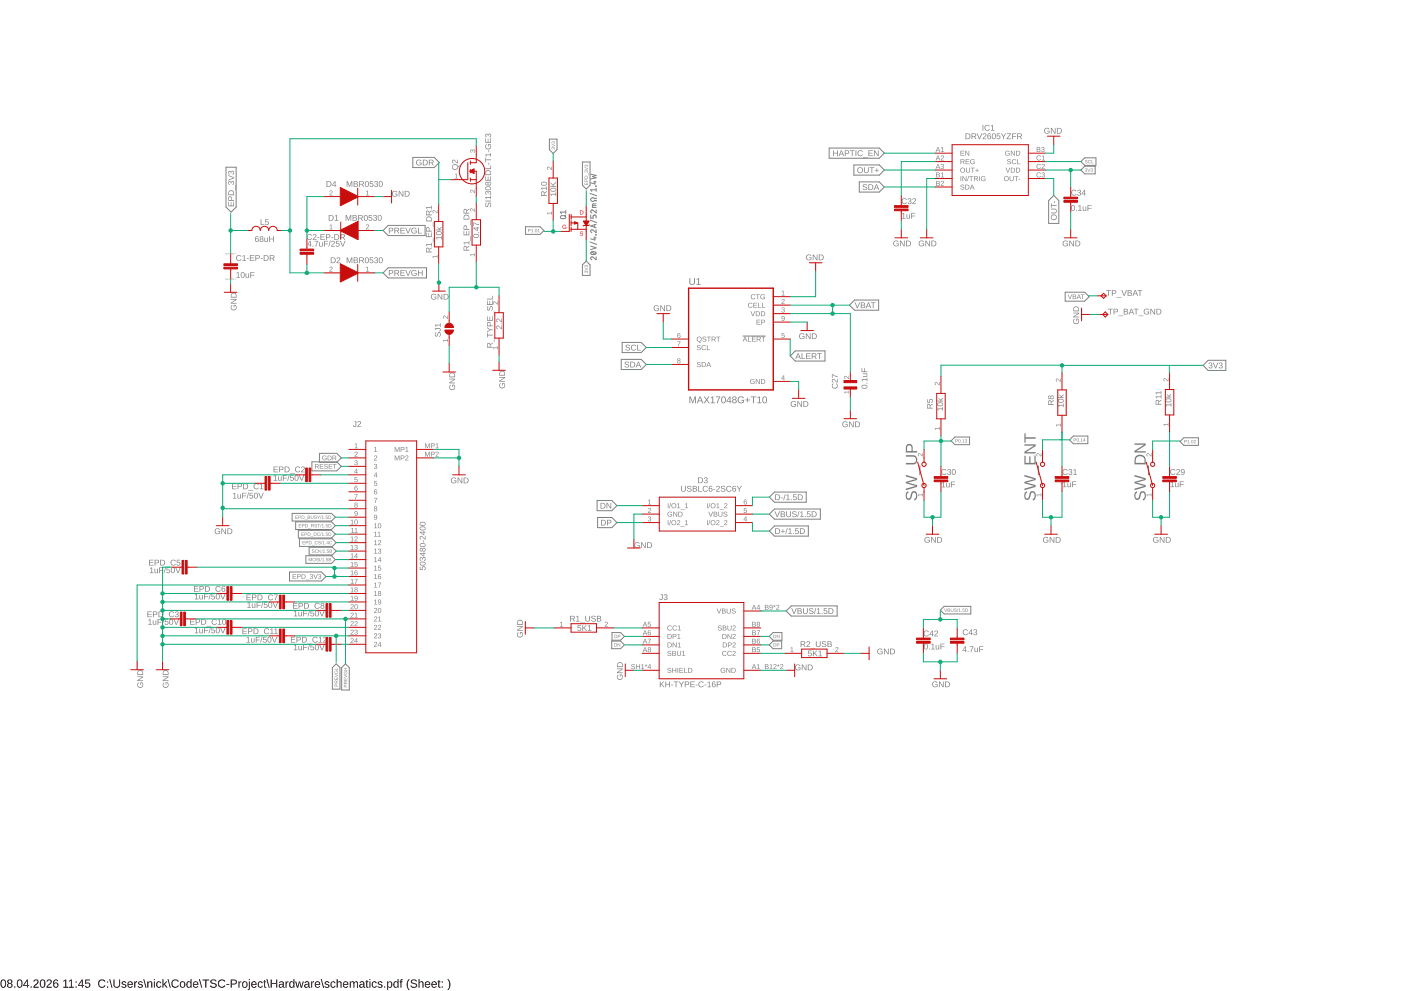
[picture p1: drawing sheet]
<svg xmlns="http://www.w3.org/2000/svg" width="420mm" height="297mm" viewBox="0 0 420 297" stroke-linecap="round" stroke-linejoin="round" font-family="sans-serif">
<path d="M.5 293.7a.91 .91 0 0 1 1.1 .1 .91 .91 0 0 1 .2 1 .91 .91 0 0 1-.8 1.3 .91 .91 0 0 1-.9-1.3zM.7 293.9a1.31 1.31 0 0 0 .3 1.9 1.21 1.21 0 0 0 0-2zM2.4 293.7a.7 .7 0 0 1 1.1 0 .7 .7 0 0 1-.2 1.1 .7 .7 0 0 1 .2 1 .7 .7 0 0 1-1.1 0 .7 .7 0 0 1 .2-1l-.4-.4zM2.5 294.2a.45 .45 0 0 0 .9 0 .45 .45 0 0 0-.9 0zM2.4 295.4a.55 .55 0 0 0 1.1 0 .55 .55 0 0 0-1.1 0zM4.3 295.7h.3v.3h-.3zM5.4 293.7a.91 .91 0 0 1 1.1 .1 .91 .91 0 0 1 .2 1 .91 .91 0 0 1-.8 1.3 .91 .91 0 0 1-.8-1.3zM5.6 293.9a1.31 1.31 0 0 0 .3 1.9 1.21 1.21 0 0 0 0-2zM8.1 293.6h.3v1.6h.3v.3h-.3v.5h-.3v-.5h-1.1zM8.1 294l-.9 1.2h.9zM9.2 295.7h.3v.3h-.3zM10.3 293.7a.79 .79 0 0 1 1.2 .2 .79 .79 0 0 1-.5 1.2l-.7 .7h1.3v.2h-1.6l.1-.4 .7-.7a.52 .52 0 0 0 .4-.7 .52 .52 0 0 0-.8-.1l-.4 .1zM12.3 293.7a.91 .91 0 0 1 1.1 .1 .91 .91 0 0 1 .2 1 .91 .91 0 0 1-.8 1.3 .91 .91 0 0 1-.9-1.3zM12.5 293.9a1.31 1.31 0 0 0 .3 1.9 1.21 1.21 0 0 0 0-2zM14.2 293.7a.79 .79 0 0 1 1.2 .2 .79 .79 0 0 1-.4 1.2l-.7 .7h1.2v.2h-1.6l.1-.4 .7-.7a.52 .52 0 0 0 .5-.7 .52 .52 0 0 0-.9-.1l-.3 .1zM16.3 293.7l.2-.1a.71 .71 0 0 1 1 .5h-.3a.51 .51 0 0 0-.7-.2 .51 .51 0 0 0-.3 .6v.3a.78 .78 0 0 1 1.2 .1 .78 .78 0 0 1-.3 1.2 .78 .78 0 0 1-1.1-.6v-1.2zM16.2 295.2a.52 .52 0 0 0 1 0 .52 .52 0 0 0-1 0zM19 294l.9-.4v2.2h.6v.2h-1.6v-.2h.7v-1.9l-.6 .4zM20.7 294l.9-.4v2.2h.6v.2h-1.6v-.2h.7v-1.9l-.6 .4zM22.7 294.2h.3v.3h-.3zM22.7 295.7h.3v.3h-.3zM24.5 293.6h.3v1.6h.4v.3h-.4v.5h-.2v-.5h-1.2zM24.6 294l-.9 1.2h.9zM25.6 293.6h1.4v.3h-1.1l-.1 .7a.84 .84 0 0 1 1.2 .4 .84 .84 0 0 1-.5 1.2 .84 .84 0 0 1-1.1-.7h.3a.55 .55 0 0 0 .9 .2 .55 .55 0 0 0 0-.8 .55 .55 0 0 0-.8 0h-.3zM29.7 293.9a1.21 1.21 0 0 1 1.9 .3l-.3 .1a.9 .9 0 0 0-1.3-.1 .9 .9 0 0 0 .1 1.3 .9 .9 0 0 0 1.3-.2l.2 .1a1.25 1.25 0 0 1-1.8 .4 1.25 1.25 0 0 1-.1-1.9zM32.1 294.2h.3v.3h-.3zM32.1 295.7h.3v.3h-.3zM32.8 293.5h.2l.7 2.6h-.2zM34 293.6h.3v1.5a.68 .68 0 0 0 .7 .7 .68 .68 0 0 0 .7-.7v-1.5h.3v1.5a1.01 1.01 0 0 1-1 1 1.01 1.01 0 0 1-1-.9zM36.6 294.3a.85 .85 0 0 1 1.3 .3h-.3a.39 .39 0 0 0-.5-.3 .39 .39 0 0 0-.2 .5l.2 .1a.68 .68 0 0 1 .8 .8 .68 .68 0 0 1-1.1 .3l-.4-.4 .3-.1a.45 .45 0 0 0 .5 .4 .45 .45 0 0 0 .4-.5l-.3-.1a.61 .61 0 0 1-.7-.3 .61 .61 0 0 1 0-.7zM38.4 294.4a.85 .85 0 0 1 1-.2 .85 .85 0 0 1 .5 1h-1.4a.54 .54 0 0 0 .4 .6 .54 .54 0 0 0 .6-.2h.3a.95 .95 0 0 1-1.4 .2 .95 .95 0 0 1 0-1.4zM38.7 294.5l-.2 .4h1l-.3-.5zM40.3 294.2h.3v.4l.1-.4h.4v.2l-.5 .3v1.3h-.3zM41.6 294.3a.85 .85 0 0 1 1.2 .3h-.3a.39 .39 0 0 0-.4-.3 .39 .39 0 0 0-.3 .5l.2 .1a.68 .68 0 0 1 .8 .8 .68 .68 0 0 1-1.1 .3l-.4-.4 .3-.1a.45 .45 0 0 0 .5 .4 .45 .45 0 0 0 .4-.5l-.3-.1a.61 .61 0 0 1-.7-.3 .61 .61 0 0 1 .1-.7zM43 293.5h.2l.7 2.6h-.2zM44.2 294.2h.3v.3a.63 .63 0 0 1 .7-.3 .63 .63 0 0 1 .5 .6v1.2h-.3v-1.1a.45 .45 0 0 0-.5-.6 .45 .45 0 0 0-.4 .7v1h-.3zM46.2 293.5h.3v.3h-.3zM46.2 294.2h.3v1.8h-.3zM47.1 294.4a.76 .76 0 0 1 1.3 .3h-.4a.48 .48 0 0 0-.6-.3 .48 .48 0 0 0-.2 .7 .48 .48 0 0 0 .2 .7 .48 .48 0 0 0 .7-.3h.3a.83 .83 0 0 1-1.2 .5 .83 .83 0 0 1-.3-1.2zM48.7 293.5h.3v1.6l.8-.9h.4l-.8 .8 .8 1h-.3l-.7-.8-.2 .2v.6h-.3zM50.2 293.5h.3l.7 2.6h-.3zM51.7 293.9a1.21 1.21 0 0 1 1.9 .3l-.3 .1a.9 .9 0 0 0-1.3-.1 .9 .9 0 0 0 0 1.3 .9 .9 0 0 0 1.4-.2l.2 .1a1.25 1.25 0 0 1-1.8 .4 1.25 1.25 0 0 1-.1-1.9zM54.1 294.4a.91 .91 0 0 1 1.3 .1 .91 .91 0 0 1-.1 1.3 .91 .91 0 0 1-1.3-.2zM54.5 294.4l-.1 .1a.72 .72 0 0 0-.2 .9 .72 .72 0 0 0 .8 .4l.1-.1a.72 .72 0 0 0 .2-.9 .72 .72 0 0 0-.8-.4zM56.1 294.4l.5-.3 .6 .4v-1h.3v2.5h-.3v-.3a.71 .71 0 0 1-1 .3 .71 .71 0 0 1-.3-.9zM56.3 294.5a.66 .66 0 0 0-.1 .9 .66 .66 0 0 0 .8 .2 .67 .67 0 0 0 .2-.8 .67 .67 0 0 0-.9-.3zM58.1 294.4a.85 .85 0 0 1 1-.2 .85 .85 0 0 1 .4 1h-1.3a.54 .54 0 0 0 .3 .6 .54 .54 0 0 0 .7-.2h.3a.95 .95 0 0 1-1.5 .2 .95 .95 0 0 1 .1-1.4zM58.3 294.5l-.1 .4h1l-.3-.5zM59.7 293.5h.2l.7 2.6h-.2zM60.7 293.6h2v.3h-.8v2.1h-.3v-2.1h-.9zM63.2 293.9a1.11 1.11 0 0 1 1.7 .2l-.3 .1a.54 .54 0 0 0-.7-.5 .54 .54 0 0 0-.3 .8 1.03 1.03 0 0 1 1.3 1.2 1.25 1.25 0 0 1-1.9-.2l.3-.1a.65 .65 0 0 0 .7 .5 .65 .65 0 0 0 .6-.8l-1.1-.3a.6 .6 0 0 1-.3-.9zM65.7 293.9a1.21 1.21 0 0 1 1.9 .3l-.4 .1a.9 .9 0 0 0-1.3-.1 .9 .9 0 0 0 .1 1.3 .9 .9 0 0 0 1.3-.2l.3 .1a1.25 1.25 0 0 1-1.9 .4 1.25 1.25 0 0 1 0-1.9zM67.9 295h.8v.2h-.8zM69.2 293.6h1a.75 .75 0 0 1 .9 .7 .75 .75 0 0 1-.9 .8h-.7v.9h-.3zM69.5 293.9v.9h1a.49 .49 0 0 0 0-.9zM71.5 294.2h.3v.4l.2-.4h.4v.2l-.5 .3-.1 1.3h-.3zM72.8 294.4a.91 .91 0 0 1 1.3 .1 .91 .91 0 0 1-.1 1.3 .91 .91 0 0 1-1.3-.2zM73.1 294.4l-.1 .1a.72 .72 0 0 0-.1 .9 .72 .72 0 0 0 .8 .4l.1-.1a.72 .72 0 0 0 .1-.9 .72 .72 0 0 0-.8-.4zM74.6 293.5h.3v.3h-.3zM74.6 294.2h.3v2.1l-.1 .4-.4 .1-.1-.3 .3-.1zM75.5 294.4a.85 .85 0 0 1 1.1-.2 .85 .85 0 0 1 .4 1h-1.3a.54 .54 0 0 0 .3 .6 .54 .54 0 0 0 .7-.2h.2a.95 .95 0 0 1-1.4 .2 .95 .95 0 0 1 0-1.4zM75.8 294.5l-.1 .4h1l-.3-.5zM77.5 294.4a.76 .76 0 0 1 1.3 .3h-.3a.48 .48 0 0 0-.7-.3 .48 .48 0 0 0-.2 .7 .48 .48 0 0 0 .3 .7 .48 .48 0 0 0 .6-.3h.3a.83 .83 0 0 1-1.1 .5 .83 .83 0 0 1-.4-1.2zM79.3 293.8h.2v.4h.3v.2h-.3v1.2l.4 .4-.7-.1v-1.5h-.2v-.2h.2zM79.9 293.5h.3l.7 2.6h-.3zM81.2 293.6h.3v1h1.3v-1h.3v2.4h-.3v-1.1h-1.3v1.1h-.3zM83.9 294.3a.74 .74 0 0 1 .8-.2 .74 .74 0 0 1 .4 .7v.9l.3 .3h-.4l-.2-.3a.63 .63 0 0 1-.8 .4 .63 .63 0 0 1-.4-.8 .63 .63 0 0 1 .8-.4h.4a.42 .42 0 0 0-.3-.5 .42 .42 0 0 0-.5 .3l-.3-.1zM83.9 295.4a.45 .45 0 0 0 .9 0 .45 .45 0 0 0-.9 0zM85.6 294.2h.3v.4l.2-.4h.4v.2l-.5 .3v1.3h-.4zM86.9 294.4l.5-.3 .6 .4v-1h.3v2.5h-.3v-.3a.71 .71 0 0 1-.9 .3 .71 .71 0 0 1-.4-.9zM87.2 294.5a.66 .66 0 0 0-.2 .9 .66 .66 0 0 0 .9 .2 .67 .67 0 0 0 .1-.8 .67 .67 0 0 0-.8-.3zM88.5 294.2h.3l.4 1.6 .4-1.6h.4l.4 1.6 .4-1.6h.3l-.5 1.8h-.4l-.4-1.6-.4 1.6h-.3zM91.6 294.3a.74 .74 0 0 1 .7-.2 .74 .74 0 0 1 .5 .7v.9l.3 .3h-.4l-.2-.3a.63 .63 0 0 1-.8 .4 .63 .63 0 0 1-.4-.8 .63 .63 0 0 1 .7-.4h.5a.42 .42 0 0 0-.3-.5 .42 .42 0 0 0-.6 .3l-.3-.1zM91.6 295.4a.45 .45 0 0 0 .9 0 .45 .45 0 0 0-.9 0zM93.3 294.2h.3v.4l.2-.4h.4v.2l-.5 .3-.1 1.3h-.3zM94.6 294.4a.85 .85 0 0 1 1-.2 .85 .85 0 0 1 .4 1h-1.3a.54 .54 0 0 0 .3 .6 .54 .54 0 0 0 .7-.2h.3a.95 .95 0 0 1-1.4 .2 .95 .95 0 0 1 0-1.4zM94.9 294.5l-.2 .4h1l-.3-.5zM96.2 293.5h.3l.7 2.6h-.3zM97.5 294.3a.85 .85 0 0 1 1.3 .3h-.3a.39 .39 0 0 0-.5-.3 .39 .39 0 0 0-.3 .5l.2 .1a.68 .68 0 0 1 .9 .8 .68 .68 0 0 1-1.1 .3l-.4-.4 .3-.1a.45 .45 0 0 0 .5 .4 .45 .45 0 0 0 .3-.5l-.2-.1a.61 .61 0 0 1-.7-.3 .61 .61 0 0 1 0-.7zM99.3 294.4a.76 .76 0 0 1 1.3 .3h-.3a.48 .48 0 0 0-.7-.3 .48 .48 0 0 0-.2 .7 .48 .48 0 0 0 .3 .7 .48 .48 0 0 0 .6-.3h.3a.83 .83 0 0 1-1.1 .5 .83 .83 0 0 1-.4-1.2zM101 293.5h.3v1a.63 .63 0 0 1 .7-.3 .63 .63 0 0 1 .5 .6v1.2h-.4v-1.1a.45 .45 0 0 0-.4-.6 .45 .45 0 0 0-.4 .6v1.1h-.3zM103 294.4a.85 .85 0 0 1 1.1-.2 .85 .85 0 0 1 .4 1h-1.3a.54 .54 0 0 0 .3 .6 .54 .54 0 0 0 .7-.2h.2a.95 .95 0 0 1-1.4 .2 .95 .95 0 0 1 0-1.4zM103.3 294.5l-.1 .4h1l-.3-.5zM104.9 294.2h.3v.3a.58 .58 0 0 1 .5-.4 .58 .58 0 0 1 .6 .4 .58 .58 0 0 1 .6-.4 .58 .58 0 0 1 .5 .7v1.2h-.3l-.1-1.4a.41 .41 0 0 0-.5-.2 .41 .41 0 0 0-.2 .6v1h-.3v-1.4a.41 .41 0 0 0-.6-.2 .41 .41 0 0 0-.2 .6v1h-.3zM108.1 294.3a.74 .74 0 0 1 .7-.2 .74 .74 0 0 1 .5 .7v.9l.3 .3h-.4l-.2-.3a.63 .63 0 0 1-.8 .4 .63 .63 0 0 1-.4-.8 .63 .63 0 0 1 .7-.4h.5a.42 .42 0 0 0-.3-.5 .42 .42 0 0 0-.6 .3l-.3-.1zM108.1 295.4a.45 .45 0 0 0 .9 0 .45 .45 0 0 0-.9 0zM109.9 293.8h.2v.4h.4v.2h-.4v1.2l.4 .4-.6-.1-.1-1.5h-.2v-.2h.2zM110.8 293.5h.3v.3h-.3zM110.8 294.2h.3v1.8h-.3zM111.7 294.4a.76 .76 0 0 1 1.3 .3h-.3a.48 .48 0 0 0-.7-.3 .48 .48 0 0 0-.2 .7 .48 .48 0 0 0 .2 .7 .48 .48 0 0 0 .7-.3h.3a.83 .83 0 0 1-1.1 .5 .83 .83 0 0 1-.4-1.2zM113.4 294.3a.85 .85 0 0 1 1.3 .3h-.3a.39 .39 0 0 0-.5-.3 .39 .39 0 0 0-.2 .5l.2 .1a.68 .68 0 0 1 .8 .8 .68 .68 0 0 1-1.1 .3l-.4-.4 .3-.1a.45 .45 0 0 0 .5 .4 .45 .45 0 0 0 .4-.5l-.3-.1a.61 .61 0 0 1-.7-.3 .61 .61 0 0 1 0-.7zM115.2 295.7h.3v.3h-.3zM116.1 294.2h.3v.3a.71 .71 0 0 1 .9-.3 .71 .71 0 0 1 .4 .9 .76 .76 0 0 1-1 .9l-.3-.3v1.1h-.3zM116.6 294.5l-.1 .1a.67 .67 0 0 0-.1 .8 .67 .67 0 0 0 .8 .3 .71 .71 0 0 0 .2-.9 .71 .71 0 0 0-.8-.3zM118.1 294.4l.5-.3 .6 .4v-1h.3v2.5h-.3v-.3a.71 .71 0 0 1-.9 .3 .71 .71 0 0 1-.3-.9zM118.4 294.5a.66 .66 0 0 0-.2 .9 .66 .66 0 0 0 .9 .2 .67 .67 0 0 0 .1-.8 .67 .67 0 0 0-.8-.3zM120.2 293.6l.6-.1v.2l-.4 .2v.3h.4v.2h-.4v1.6h-.3v-1.6h-.3zM122.6 293.5h.3a2.48 2.48 0 0 0 0 3.3 1.7 1.7 0 0 1-.9-2zM123.3 293.9a1.11 1.11 0 0 1 1.8 .2l-.4 .1a.54 .54 0 0 0-.7-.5 .54 .54 0 0 0-.3 .8 1.03 1.03 0 0 1 1.3 1.2 1.25 1.25 0 0 1-1.9-.2l.3-.1a.65 .65 0 0 0 .8 .5 .65 .65 0 0 0 .5-.8l-1.1-.3a.6 .6 0 0 1-.3-.9zM125.5 293.5h.3v1a.63 .63 0 0 1 .7-.3 .63 .63 0 0 1 .5 .6v1.2h-.3v-1.1a.45 .45 0 0 0-.5-.6 .45 .45 0 0 0-.4 .6v1.1h-.3zM127.6 294.4a.85 .85 0 0 1 1-.2 .85 .85 0 0 1 .4 1h-1.3a.54 .54 0 0 0 .3 .6 .54 .54 0 0 0 .7-.2h.3a.95 .95 0 0 1-1.4 .2 .95 .95 0 0 1 0-1.4zM127.9 294.5l-.2 .4h1l-.3-.5zM129.6 294.4a.85 .85 0 0 1 1-.2 .85 .85 0 0 1 .4 1h-1.3a.54 .54 0 0 0 .3 .6 .54 .54 0 0 0 .7-.2h.3a.95 .95 0 0 1-1.5 .2 .95 .95 0 0 1 .1-1.4zM129.8 294.5l-.1 .4h1l-.3-.5zM131.5 293.8h.2v.4h.4v.2h-.4v1.2l.4 .4-.6-.1-.1-1.5h-.2v-.2h.3zM132.5 294.2h.3v.3h-.3zM132.5 295.7h.3v.3h-.3zM134.1 293.5a1.7 1.7 0 0 1 1 1.9l-.5 1.1-.5 .3a2.48 2.48 0 0 0 0-3.3z" fill="#000"/>
<g fill="#808080">
<path d="M67.6 75.9h.2h-.2l.2 .3-.3-.1h.3zM67.9 75.9l.3 .1-.2 .3zM67.9 76.1a.1 .1 0 0 0 .2 0 .1 .1 0 0 0-.2 0zM68.2 75.9l.1 .3zM68.4 76h.2h-.2l.2 .2zM68.7 76h.2l-.2 .1 .2 .1zM68.7 76h.2zM68.9 76a.2 .2 0 0 1 .4 0 .2 .2 0 0 1-.4 0zM69 76a.15 .15 0 0 0 .3 0 .15 .15 0 0 0-.3 0zM69.4 75.9l.1 .3zM69.6 76l.2-.2v.4h-.2zM69.6 76.1a.1 .1 0 0 0 .2 0 .1 .1 0 0 0-.2 0zM69.9 76h.2l-.1 .1 .1 .1zM70 76h.1zM70.2 75.9l.1 .3zM70.6 75.9l.1-.1 .1 .4h-.2z"/>
<path d="M67.6 83.5h.2h-.2l.2 .3-.3-.1h.3zM67.9 83.5l.3 .1-.2 .4zM67.9 83.7a.1 .1 0 0 0 .2 0 .1 .1 0 0 0-.2 0zM68.2 83.5l.1 .3zM68.4 83.6h.2h-.2l.2 .2zM68.7 83.6h.2l-.2 .1 .2 .1zM68.7 83.6l.2 .1zM68.9 83.6a.2 .2 0 0 1 .4 0 .2 .2 0 0 1-.4 0zM69 83.6a.15 .15 0 0 0 .3 0 .15 .15 0 0 0-.3 0zM69.4 83.5l.1 .3zM69.6 83.6l.2-.2v.4h-.2zM69.6 83.7a.1 .1 0 0 0 .2 0 .1 .1 0 0 0-.2 0zM69.9 83.6h.2l-.1 .1 .1 .1zM70 83.6l.1 .1zM70.2 83.5l.1 .3zM70.6 83.5h.2l-.2 .3h.2h-.2l.2-.2z"/>
<path d="M76.8 70.9l.5-.1 .3 .3-.7-.1-.2 .6a.57 .57 0 0 1 .9 .3 .57 .57 0 0 1-.5 .7 .57 .57 0 0 1-.6-.6zM76.7 72a.37 .37 0 0 0 .7 0 .37 .37 0 0 0-.7 0zM78 70.9a.5 .5 0 0 1 .8-.1 .5 .5 0 0 1-.1 .8 .49 .49 0 0 1 .1 .8 .49 .49 0 0 1-.8 0 .49 .49 0 0 1 .2-.8l-.3-.2zM78.1 71.2a.32 .32 0 0 0 .6 0 .32 .32 0 0 0-.6 0zM78.1 72a.36 .36 0 0 0 .7 0 .36 .36 0 0 0-.7 0zM79.3 71.2h.2v.8a.32 .32 0 0 0 .4 .4 .32 .32 0 0 0 .2-.4v-.8h.2v1.3l-.2-.2a.44 .44 0 0 1-.5 .2 .44 .44 0 0 1-.3-.4zM80.7 70.8h.3v.7h.9v-.7h.2v1.7h-.2v-.8h-.9v.8h-.3z"/>
<path d="M92.9 72.2h.3v1.1h.2l-.2 .2v.4h-.2v-.4h-.8zM93 72.4l-.6 .9h.6zM93.7 73.6h.2v.3h-.2zM94.3 72.2h1.1l-.5 1.7h-.3l.1-.4 .5-1.1h-.9zM95.7 72.6h.2v.8a.32 .32 0 0 0 .4 .4 .32 .32 0 0 0 .3-.4v-.8h.2v1.3l-.2-.2a.44 .44 0 0 1-.5 .2 .44 .44 0 0 1-.4-.4zM97.2 72.2h1.2v.2h-1v.6h1v.2h-1v.7h-.2zM99 72.1h.2l-.5 1.8h-.2zM99.5 72.3a.59 .59 0 0 1 .9 .2 .59 .59 0 0 1-.5 .8l-.4 .4h.9v.2h-1.1l.7-.9a.34 .34 0 0 0 .1-.6 .34 .34 0 0 0-.6 .2h-.2zM100.8 72.2h.9v.2h-.7l-.1 .5a.59 .59 0 0 1 .9 .3 .59 .59 0 0 1-.4 .8 .59 .59 0 0 1-.7-.5h.2a.38 .38 0 0 0 .5 .2 .38 .38 0 0 0 .1-.6 .38 .38 0 0 0-.6 0h-.2zM102 72.2h.2l.6 1.5 .6-1.5h.2l-.7 1.7h-.2z"/>
<path d="M282.4 144.6l.7-.2v1.5h.4v.2h-1.1v-.2h.4v-1.3l-.4 .2zM283.8 144.8h.2v.8a.32 .32 0 0 0 .3 .4 .32 .32 0 0 0 .3-.5v-.7h.2v1.3l-.2-.3a.44 .44 0 0 1-.5 .3 .44 .44 0 0 1-.3-.5zM285.2 144.4h1.2v.1h-1v.7h1v.2h-1v.7h-.2z"/>
<path d="M318.8 144.6l.6-.3v1.5h.4v.2h-1v-.2h.4v-1.3l-.4 .3zM320.1 144.7h.2v.8a.32 .32 0 0 0 .4 .4 .32 .32 0 0 0 .3-.4v-.8h.2v1.3l-.2-.2a.44 .44 0 0 1-.5 .2 .44 .44 0 0 1-.4-.4zM321.6 144.3h1.2v.2h-1v.6h.9v.2h-.9v.7h-.2z"/>
<path d="M351.1 144.6l.6-.3v1.5h.4v.2h-1.1v-.2h.5v-1.3l-.4 .3zM352.4 144.7h.2v.8a.32 .32 0 0 0 .4 .4 .32 .32 0 0 0 .2-.4v-.8h.2v1.3l-.2-.2a.44 .44 0 0 1-.5 .2 .44 .44 0 0 1-.3-.4zM353.8 144.3h1.2v.2h-1v.6h1v.2h-1v.7h-.2z"/>
<path d="M346 161.1a.9 .9 0 0 1 1.4 .2l-.2 .1a.67 .67 0 0 0-1 0 .67 .67 0 0 0 .1 1 .67 .67 0 0 0 .9-.1v-.3h-.5v-.2h.7v.6a.94 .94 0 0 1-1.3 .1 .94 .94 0 0 1-.1-1.4zM347.8 160.9h.3l.9 1.5v-1.5h.2v1.8h-.3l-.9-1.5v1.5h-.2zM349.6 160.9h.6a.86 .86 0 0 1 .9 .9 .86 .86 0 0 1-.8 .9h-.7zM349.9 161.1v1.4a.73 .73 0 0 0 1-.7 .73 .73 0 0 0-1-.7z"/>
<path d="M313 161.1a.9 .9 0 0 1 1.4 .2l-.2 .1a.67 .67 0 0 0-1 0 .67 .67 0 0 0 0 1 .67 .67 0 0 0 1-.1v-.3h-.5v-.2h.7v.6a.94 .94 0 0 1-1.3 .1 .94 .94 0 0 1-.1-1.4zM314.8 160.9h.3l.9 1.5v-1.5h.2v1.8h-.3l-.9-1.5v1.5h-.2zM316.6 160.9h.6a.86 .86 0 0 1 .9 .9 .86 .86 0 0 1-.8 .9h-.7zM316.8 161.1v1.4a.73 .73 0 0 0 1.1-.7 .73 .73 0 0 0-1.1-.7z"/>
<path d="M277.5 161.1a.9 .9 0 0 1 1.3 .2l-.2 .1a.67 .67 0 0 0-1 0 .67 .67 0 0 0 .1 1 .67 .67 0 0 0 .9-.1v-.3h-.5v-.2h.8v.6a.94 .94 0 0 1-1.4 .1 .94 .94 0 0 1 0-1.4zM279.3 160.9h.2l1 1.5-.1-1.5h.3v1.8h-.3l-.9-1.5v1.5h-.2zM281.1 160.9h.5a.86 .86 0 0 1 .9 .9 .86 .86 0 0 1-.8 .9h-.6zM281.3 161.1v1.4a.73 .73 0 0 0 1-.7 .73 .73 0 0 0-1-.7z"/>
<path d="M145.7 60.9l.2-.1 .1 .2a.4 .4 0 0 0-.4 .5 .4 .4 0 0 0 .5 .3l.1-.1a.66 .66 0 0 1 .2-.7 .66 .66 0 0 1 .8-.1l.1 .8-.3 .4-.2 .1v-.3a.46 .46 0 0 0 .4-.5 .46 .46 0 0 0-.6-.4l-.1 .3a.58 .58 0 0 1-.6 .8 .58 .58 0 0 1-.3-1zM145.5 60.1h1.8v.3h-1.8zM145.5 59.1h1.6v-.5h.2v1.1h-.2v-.4h-1.3l.2 .4h-.2zM145.6 57.4l.5-.1 .3 .4a.54 .54 0 0 1 .9-.2 .54 .54 0 0 1-.3 .9h-.2v-.2a.35 .35 0 0 0 .3-.5 .35 .35 0 0 0-.5-.1l-.1 .4h-.2a.33 .33 0 0 0-.2-.5 .33 .33 0 0 0-.4 .3 .33 .33 0 0 0 .3 .4v.2l-.5-.3zM145.6 56.1a.82 .82 0 0 1 1.1-.3 .82 .82 0 0 1 .4 1.1 .85 .85 0 0 1-1.1 .2 .85 .85 0 0 1-.4-1zM145.7 56.3a.68 .68 0 0 0 .7 .5 .68 .68 0 0 0 .7-.5l-.7-.2zM145.6 54.7l.5-.2 .3 .3a.5 .5 0 0 1 .7-.1 .5 .5 0 0 1 0 .7 .5 .5 0 0 1-.7-.1 .5 .5 0 0 1-.8 .2 .5 .5 0 0 1 0-.8zM145.6 55.1a.35 .35 0 0 0 .7 0 .35 .35 0 0 0-.7 0zM146.4 55.1a.36 .36 0 0 0 .7 0 .36 .36 0 0 0-.7 0zM145.5 52.9h.2v1h.6v-1h.2v1h.6v-1.1h.2v1.4h-1.8zM145.8 51.2a.88 .88 0 0 1 .9-.1 .88 .88 0 0 1 .6 .7v.7h-1.8zM145.9 51.4l-.2 .9h1.4a.74 .74 0 0 0-.3-.9 .74 .74 0 0 0-.9 0zM145.5 50.5h1.6v-.9h.2v1.1h-1.8zM146.5 48.8h.2v.6h-.2zM145.5 47.2h.2v.6h1.6v.2h-1.6v.6h-.2zM145.5 46.3h1.6v-.4h.2v1.1h-.2v-.5h-1.3l.2 .4h-.2zM146.5 45h.2v.6h-.2zM145.7 43.3l.2-.1 .1 .2a.67 .67 0 0 0 0 1 .67 .67 0 0 0 1-.1 .67 .67 0 0 0-.1-.9h-.3v.5h-.2v-.7h.6a.91 .91 0 0 1 .2 1.2 .91 .91 0 0 1-1.3 .2 .91 .91 0 0 1-.2-1.3zM145.5 41.5h.2v1h.6v-1h.2v1h.6v-1.1h.2v1.4h-1.8zM145.6 40.2l.5-.1 .3 .3a.54 .54 0 0 1 .9-.1 .54 .54 0 0 1-.3 .9h-.2v-.2a.35 .35 0 0 0 .3-.5 .35 .35 0 0 0-.5-.1l-.1 .4h-.2a.33 .33 0 0 0-.2-.5 .33 .33 0 0 0-.4 .3 .33 .33 0 0 0 .3 .4v.2l-.5-.4z"/>
<path d="M104 54.3h.3l.5 1.5 .6-1.5h.3v1.7h-.3l.1-1.5-.6 1.5-.7-1.5v1.5h-.2zM106.1 54.3l1.1 .2 .1 .4-.3 .2a.47 .47 0 0 1 .4 .6 .47 .47 0 0 1-.6 .3h-.7zM106.3 54.5v.5l.7-.1v-.4zM106.3 55.2v.6l.8-.2-.1-.4zM107.7 54.3h.8a.5 .5 0 0 1 .6 .4 .5 .5 0 0 1-.4 .6l.5 .7h-.3l-.4-.7h-.5v.7h-.3zM108 54.5v.6h.5a.32 .32 0 0 0 .4-.3 .32 .32 0 0 0-.4-.3zM109.7 54.4a.83 .83 0 0 1 1 .7 .83 .83 0 0 1-.9 .9 1.13 1.13 0 0 1-.1-1.6zM109.8 54.5l-.1 .1a.77 .77 0 0 0 .5 1.2l.1-.1a.77 .77 0 0 0-.5-1.2zM110.9 54.3h1v.2h-.8v.5a.59 .59 0 0 1 .8 .3 .59 .59 0 0 1-.3 .8 .59 .59 0 0 1-.8-.5h.2a.38 .38 0 0 0 .6 .2 .38 .38 0 0 0 .1-.6 .38 .38 0 0 0-.6 0h-.2zM112.4 54.4a.5 .5 0 0 1 .8 0 .5 .5 0 0 1-.2 .7 .53 .53 0 0 1 0 1 .53 .53 0 0 1-.8-.5h.2a.35 .35 0 0 0 .5 .3 .35 .35 0 0 0 .1-.6l-.4-.1v-.2a.33 .33 0 0 0 .5-.1 .33 .33 0 0 0-.2-.5 .33 .33 0 0 0-.5 .3h-.2zM113.8 54.4a.83 .83 0 0 1 1 .7 .83 .83 0 0 1-.8 .9 1.13 1.13 0 0 1-.2-1.6zM114 54.5l-.1 .1a.77 .77 0 0 0 .5 1.2l.1-.1a.77 .77 0 0 0-.5-1.2z"/>
<path d="M103.7 64.5h.3l.5 1.4 .5-1.4h.3v1.7h-.2v-1.5l-.5 1.5-.7-1.5v1.5h-.2zM105.7 64.5l1.2 .1 .1 .4-.4 .3a.47 .47 0 0 1 .5 .5 .47 .47 0 0 1-.7 .4h-.7zM106 64.6v.6l.7-.2-.1-.3zM106 65.4v.6l.8-.2-.2-.4zM107.4 64.5h.8a.5 .5 0 0 1 .6 .3 .5 .5 0 0 1-.4 .6l.5 .8h-.3l-.4-.7h-.6v.7h-.2zM107.6 64.6v.7h.6a.32 .32 0 0 0 .4-.3 .32 .32 0 0 0-.4-.4zM109.4 64.5a.83 .83 0 0 1 .9 .8 .83 .83 0 0 1-.8 .9 1.13 1.13 0 0 1-.1-1.7zM109.5 64.6l-.1 .2a.77 .77 0 0 0 .5 1.2l.1-.2a.77 .77 0 0 0-.5-1.2zM110.6 64.5h1v.1h-.8v.6a.59 .59 0 0 1 .8 .2 .59 .59 0 0 1-.3 .9 .59 .59 0 0 1-.8-.5h.2a.38 .38 0 0 0 .6 .1 .38 .38 0 0 0 0-.6 .38 .38 0 0 0-.5 .1h-.3zM112.1 64.5a.5 .5 0 0 1 .8 0 .5 .5 0 0 1-.2 .8 .53 .53 0 0 1 0 .9 .53 .53 0 0 1-.8-.5h.2a.35 .35 0 0 0 .5 .3 .35 .35 0 0 0 .1-.5l-.4-.1v-.2a.33 .33 0 0 0 .5-.2 .33 .33 0 0 0-.3-.4 .33 .33 0 0 0-.4 .3h-.2zM113.5 64.5a.83 .83 0 0 1 1 .8 .83 .83 0 0 1-.8 .9 1.13 1.13 0 0 1-.2-1.7zM113.7 64.6l-.1 .2a.77 .77 0 0 0 .4 1.2l.2-.2a.77 .77 0 0 0-.5-1.2z"/>
<path d="M104 77.2h.3l.5 1.4 .6-1.4h.3v1.7h-.3l.1-1.5-.6 1.5-.7-1.5v1.5h-.2zM106.1 77.2l1.1 .1 .1 .4-.3 .3a.47 .47 0 0 1 .4 .5 .47 .47 0 0 1-.6 .4h-.7zM106.3 77.3v.6l.7-.2v-.3zM106.3 78.1v.6l.8-.2-.1-.4zM107.7 77.2h.8a.5 .5 0 0 1 .6 .3 .5 .5 0 0 1-.4 .6l.5 .8h-.3l-.4-.7h-.5v.7h-.3zM108 77.3v.7h.5a.32 .32 0 0 0 .4-.3 .32 .32 0 0 0-.4-.4zM109.7 77.2a.83 .83 0 0 1 1 .8 .83 .83 0 0 1-.9 .9 1.13 1.13 0 0 1-.1-1.7zM109.8 77.3l-.1 .2a.77 .77 0 0 0 .5 1.2l.1-.2a.77 .77 0 0 0-.5-1.2zM110.9 77.2h1v.1h-.8v.6a.59 .59 0 0 1 .8 .2 .59 .59 0 0 1-.3 .9 .59 .59 0 0 1-.8-.5h.2a.38 .38 0 0 0 .6 .1 .38 .38 0 0 0 .1-.6 .38 .38 0 0 0-.6 .1h-.2zM112.4 77.2a.5 .5 0 0 1 .8 0 .5 .5 0 0 1-.2 .8 .53 .53 0 0 1 0 .9 .53 .53 0 0 1-.8-.5h.2a.35 .35 0 0 0 .5 .3 .35 .35 0 0 0 .1-.5l-.4-.1v-.2a.33 .33 0 0 0 .5-.2 .33 .33 0 0 0-.2-.4 .33 .33 0 0 0-.5 .3h-.2zM113.8 77.2a.83 .83 0 0 1 1 .8 .83 .83 0 0 1-.8 .9 1.13 1.13 0 0 1-.2-1.7zM114 77.3l-.1 .2a.77 .77 0 0 0 .5 1.2l.1-.2a.77 .77 0 0 0-.5-1.2z"/>
<path d="M117.8 57.4a.9 .9 0 0 1 1.3 .2l-.2 .1a.67 .67 0 0 0-.9 0 .67 .67 0 0 0 0 .9 .67 .67 0 0 0 1 0v-.3h-.5v-.2h.7v.6a.94 .94 0 0 1-1.4 .1 .94 .94 0 0 1 0-1.4zM119.6 57.2h.2l1 1.5v-1.5h.2v1.7h-.3l-.9-1.4v1.4h-.2zM121.4 57.2h.5a.86 .86 0 0 1 1 .8 .86 .86 0 0 1-.9 .9h-.6zM121.6 57.4v1.3a.73 .73 0 0 0 1-.6 .73 .73 0 0 0-1-.7z"/>
</g>
<g fill="none" stroke="#808080" stroke-width=".3">
<path d="M177 58l1.9 .7M177.1 52.2l1.7 .4-1.1 .3 1.1 .4-1.7 .4M178 54.5h.8M178.4 54.3v.9l-1.3-.4M178.8 55.8h.1M178.8 59.3v.2h-.5a.61 .61 0 0 0-.9-.2 .61 .61 0 0 0 0 1 .61 .61 0 0 0 .9-.2h.5v.3M178.8 56.5v.9M178.8 56.9h-1.7l.4 .5M177 72.5l1.9 .8M177 66l1.9 .7M177.1 64.5v.9h.8v-.6a.46 .46 0 0 1 .4-.3 .46 .46 0 0 1 .5 .3v.6M177.1 73.8l1.7 .5-1.7 .5"/>
<path d="M177.2 75.6a.9 .9 0 0 1 1.5 .4 .89 .89 0 0 1-1.5-.3zM177.5 75.5l.9 .7M177.7 61.6h1.1M178 71.3h.8M178.4 67.3v.8M178.4 71v.9l-1.3-.3M178.8 70.4h.1M178.8 77v.9l-.9-.8a.44 .44 0 0 0-.7 .1 .44 .44 0 0 0 .3 .7M178.8 68.9v.8l-.9-.7a.44 .44 0 0 0-.7 .1 .44 .44 0 0 0 .3 .6M178.8 62.9v.9l-.9-.7a.44 .44 0 0 0-.7 .1 .44 .44 0 0 0 .3 .6M178.8 61.1h-1l-.1 .3v.8h1.1M178.8 67.2l-1.7 .5 1.7 .6"/>
</g>
<g fill="#808080">
<path d="M136.4 52.3l.5-.3v1.3l.4 .2h-.9l.3-.2v-1.1l-.3 .2z"/>
<path d="M141.1 44.9l.4-.1 .2 .3a.4 .4 0 0 1 .5-.3 .4 .4 0 0 1 .3 .5l-.2 .4-.2-.1a.3 .3 0 0 0 .2-.4 .3 .3 0 0 0-.4-.1l-.3 .3a.29 .29 0 0 0-.1-.4 .29 .29 0 0 0-.4 .2 .29 .29 0 0 0 .3 .4v.2l-.4-.3z"/>
<path d="M141.1 57a1.04 1.04 0 0 1 1.2 .6v-.7h.2v.9l-.9-.6a.28 .28 0 0 0-.5 0 .28 .28 0 0 0 .3 .4v.2l-.4-.3z"/>
<path d="M132.9 101.9h1.3l.1-.3v.9l-.1-.4h-1.2l.3 .3h-.2z"/>
<path d="M133 94.7a1.04 1.04 0 0 1 1.2 .6v-.7h.1v1l-.8-.7a.28 .28 0 0 0-.5 0 .29 .29 0 0 0 .3 .5l-.1 .1-.3-.3z"/>
<path d="M109.8 57.3l.5-.2v1.3l.4 .2h-.9l.3-.2v-1.1l-.3 .2z"/>
<path d="M98.9 57.2a.5 .5 0 0 1 .8 .2 .5 .5 0 0 1-.4 .7l-.3 .3h.7v.2h-.9l.6-.9a.28 .28 0 0 0 0-.4 .28 .28 0 0 0-.4 .2h-.2z"/>
<path d="M98.9 67.5l.5-.2v1.3l.4 .1h-1l.4-.1v-1.2l-.3 .3z"/>
<path d="M109.9 67.3a.5 .5 0 0 1 .7 .3 .5 .5 0 0 1-.4 .6l-.3 .4h.8v.1h-1l.7-.8a.28 .28 0 0 0-.1-.5 .28 .28 0 0 0-.4 .2h-.2z"/>
<path d="M109.8 80.2l.5-.2v1.3l.4 .1h-.9l.3-.1v-1.2l-.3 .3z"/>
<path d="M98.9 80a.5 .5 0 0 1 .8 .3 .5 .5 0 0 1-.4 .6l-.3 .4h.7v.1h-.9l.6-.8a.28 .28 0 0 0 0-.5 .28 .28 0 0 0-.4 .2h-.2z"/>
<path d="M125.9 169.8h.2v.8l.5 .1a.59 .59 0 0 1 .3-.9 .59 .59 0 0 1 .8 .4 .59 .59 0 0 1-.5 .7v-.2a.38 .38 0 0 0 .2-.6 .38 .38 0 0 0-.6 0 .38 .38 0 0 0 0 .6v.2l-.9-.1zM126 168.6a.82 .82 0 0 1 1.1-.3 .82 .82 0 0 1 .3 1.1 .85 .85 0 0 1-1 .2 .85 .85 0 0 1-.4-1zM126.1 168.8a.68 .68 0 0 0 .6 .5 .68 .68 0 0 0 .7-.5l-.6-.2zM126 167.2l.5-.2 .2 .4a.54 .54 0 0 1 .9-.2 .54 .54 0 0 1-.2 .9l-.2 .1-.1-.3a.35 .35 0 0 0 .4-.4 .35 .35 0 0 0-.6-.2l-.1 .4h-.2a.33 .33 0 0 0-.1-.4 .33 .33 0 0 0-.5 .2 .33 .33 0 0 0 .3 .4v.2l-.4-.3zM125.9 165.8h1.1l.2-.3v.3h.4v.2h-.4v.8h-.1l-1.2-.8zM126.1 166l.9 .6v-.6zM126 164.4l.4-.1 .3 .2a.5 .5 0 0 1 .8-.1 .5 .5 0 0 1 0 .8 .5 .5 0 0 1-.8-.2 .5 .5 0 0 1-.8 .2 .5 .5 0 0 1 .1-.8zM126 164.8a.32 .32 0 0 0 .6 0 .32 .32 0 0 0-.6 0zM126.8 164.8a.36 .36 0 0 0 .7 0 .36 .36 0 0 0-.7 0zM126 163a.82 .82 0 0 1 1.1-.3 .82 .82 0 0 1 .3 1.1 .85 .85 0 0 1-1 .2 .85 .85 0 0 1-.4-1zM126.1 163.2a.68 .68 0 0 0 .6 .6 .68 .68 0 0 0 .7-.6l-.6-.2zM126.8 162h.2v.6h-.2zM126 160.8a1.21 1.21 0 0 1 1.4 .7v-.9h.2v1.1l-.9-.7a.34 .34 0 0 0-.6 0 .34 .34 0 0 0 .2 .5v.2l-.4-.3zM125.9 159.4h1.1l.2-.2v.2h.4v.2h-.4v.8h-.1l-1.2-.8zM126.1 159.6l.9 .6v-.6zM126 158a.82 .82 0 0 1 1.1-.3 .82 .82 0 0 1 .3 1.1 .85 .85 0 0 1-1 .2 .85 .85 0 0 1-.4-1zM126.1 158.2a.68 .68 0 0 0 .6 .6 .68 .68 0 0 0 .7-.6l-.6-.2zM126 156.7a.82 .82 0 0 1 1.1-.4 .82 .82 0 0 1 .3 1.1 .85 .85 0 0 1-1 .2 .85 .85 0 0 1-.4-.9zM126.1 156.8a.68 .68 0 0 0 .6 .6 .68 .68 0 0 0 .7-.6l-.6-.2z"/>
<path d="M135.5 143.3a.9 .9 0 0 1 1.3 .2l-.2 .1a.67 .67 0 0 0-1 0 .67 .67 0 0 0 .1 1 .67 .67 0 0 0 .9-.1v-.3h-.5v-.2h.8v.6a.94 .94 0 0 1-1.4 .1 .94 .94 0 0 1 0-1.4zM137.2 143.1h.3l.9 1.5v-1.5h.2v1.8h-.2l-1-1.5 .1 1.5h-.3zM139.1 143.1h.5a.86 .86 0 0 1 .9 .9 .86 .86 0 0 1-.8 .9h-.6zM139.3 143.3v1.4a.73 .73 0 0 0 1-.7 .73 .73 0 0 0-1-.7z"/>
<path d="M129.5 88.3a.9 .9 0 0 1 1.3 .2h-.2a.67 .67 0 0 0-1 0 .67 .67 0 0 0 .1 1 .67 .67 0 0 0 .9-.1v-.3h-.5v-.2h.8v.6a.94 .94 0 0 1-1.4 .1 .94 .94 0 0 1 0-1.3zM131.3 88.1h.2l1 1.4-.1-1.4h.2v1.7h-.2l-1-1.5 .1 1.5h-.2zM133.1 88.1h.5a.86 .86 0 0 1 .9 .8 .86 .86 0 0 1-.8 .9h-.6zM133.3 88.3v1.3a.73 .73 0 0 0 1-.7 .73 .73 0 0 0-1-.6z"/>
<path d="M135 115.5l.1-.2 .1 .3a.67 .67 0 0 0 0 .9 .67 .67 0 0 0 1 0 .67 .67 0 0 0-.1-1h-.3v.5h-.2v-.7h.6a.91 .91 0 0 1 .2 1.3 .91 .91 0 0 1-1.3 .1 .91 .91 0 0 1-.1-1.2zM134.8 113.5h1.7v.3l-1.5 .9h1.5v.2h-1.7v-.3l1.4-.9h-1.4zM135 111.9a.88 .88 0 0 1 .9-.2 .88 .88 0 0 1 .6 .8v.6h-1.7zM135.1 112l-.2 .9h1.4a.74 .74 0 0 0-.3-.9 .74 .74 0 0 0-.9 0z"/>
<path d="M82.1 142.7l.6-.3v1.5h.4v.2h-1.1v-.2h.5v-1.3l-.4 .3zM83.4 142.8h.2v.8a.32 .32 0 0 0 .4 .4 .32 .32 0 0 0 .2-.5v-.7h.3v1.3l-.3-.2a.44 .44 0 0 1-.5 .2 .44 .44 0 0 1-.3-.4zM84.8 142.4h1.3v.2h-1v.6h.9v.2h-.9v.7h-.3zM86.7 142.3h.2l-.5 1.8h-.2zM87.1 142.4h.9v.2h-.7l-.1 .5a.59 .59 0 0 1 .9 .3 .59 .59 0 0 1-.4 .8 .59 .59 0 0 1-.7-.5h.2a.38 .38 0 0 0 .5 .2 .38 .38 0 0 0 .1-.6 .38 .38 0 0 0-.6 0h-.2zM88.6 142.5a.83 .83 0 0 1 1 .7 .83 .83 0 0 1-.8 .9 1.13 1.13 0 0 1-.2-1.6zM88.8 142.6l-.2 .1a.77 .77 0 0 0 .5 1.2l.1-.1a.77 .77 0 0 0-.4-1.2zM89.6 142.4h.3l.6 1.5 .5-1.5h.3l-.7 1.7h-.3z"/>
<path d="M69.9 148l.6-.3v1.5h.4v.2h-1v-.2h.4v-1.3l-.4 .3zM71.2 148.1h.2v.9a.32 .32 0 0 0 .4 .3 .32 .32 0 0 0 .2-.4v-.8h.3v1.3l-.2-.2a.44 .44 0 0 1-.6 .2 .44 .44 0 0 1-.3-.4zM72.6 147.7h1.3v.2h-1v.6h.9v.2h-.9v.7h-.3zM74.5 147.6h.2l-.5 1.9h-.2zM74.9 147.7h.9v.2h-.7l-.1 .5a.59 .59 0 0 1 .9 .3 .59 .59 0 0 1-.4 .8 .59 .59 0 0 1-.7-.4l.2-.1a.38 .38 0 0 0 .5 .2 .38 .38 0 0 0 .1-.6 .38 .38 0 0 0-.6 0h-.2zM76.4 147.8a.83 .83 0 0 1 1 .7 .83 .83 0 0 1-.8 .9 1.13 1.13 0 0 1-.2-1.6zM76.6 147.9l-.1 .1a.77 .77 0 0 0 .4 1.2l.1-.1a.77 .77 0 0 0-.4-1.2zM77.4 147.7h.3l.6 1.5 .5-1.5h.3l-.7 1.7h-.2z"/>
<path d="M64.6 158.6a.9 .9 0 0 1 1.4 .2h-.3a.67 .67 0 0 0-.9 .1 .67 .67 0 0 0 0 .9 .67 .67 0 0 0 1-.1v-.3h-.5v-.2h.7v.6a.94 .94 0 0 1-1.3 .1 .94 .94 0 0 1-.1-1.3zM66.4 158.4h.3l.9 1.5v-1.5h.2v1.7h-.3l-.9-1.5v1.5h-.2zM68.2 158.4h.6a.86 .86 0 0 1 .9 .8 .86 .86 0 0 1-.9 .9h-.6zM68.4 158.6v1.3a.73 .73 0 0 0 1-.7 .73 .73 0 0 0-1-.6z"/>
<path d="M41.4 204.7l.2-.1v.2a.67 .67 0 0 0 .1 .9 .67 .67 0 0 0 .9 0 .67 .67 0 0 0 0-1h-.4v.6h-.1v-.8h.5a.91 .91 0 0 1 .2 1.3 .91 .91 0 0 1-1.3 .2 .91 .91 0 0 1-.1-1.3zM41.2 202.7h1.7v.3l-1.4 .9h1.4v.2h-1.7v-.2l1.5-1-1.5 .1zM41.4 201.1a.88 .88 0 0 1 1-.2 .88 .88 0 0 1 .5 .8v.6h-1.7zM41.6 201.3l-.2 .8h1.3a.74 .74 0 0 0-.2-.9 .74 .74 0 0 0-.9 .1z"/>
<path d="M49 204.7l.2-.1 .1 .2a.67 .67 0 0 0 0 .9 .67 .67 0 0 0 .9 0 .67 .67 0 0 0 0-1h-.3v.6h-.2v-.8h.6a.91 .91 0 0 1 .1 1.3 .91 .91 0 0 1-1.2 .2 .91 .91 0 0 1-.2-1.3zM48.8 202.7h1.7v.3l-1.4 .9h1.4v.2h-1.7v-.2l1.5-1-1.5 .1zM49 201.1a.88 .88 0 0 1 1-.2 .88 .88 0 0 1 .5 .8v.6h-1.7zM49.2 201.3l-.2 .8h1.3a.74 .74 0 0 0-.2-.9 .74 .74 0 0 0-.9 .1z"/>
<path d="M88.2 193.5l.6-.3v1.5h.4v.2h-1.1v-.2h.5v-1.3l-.4 .3zM89.5 193.6h.2v.8a.32 .32 0 0 0 .4 .4 .32 .32 0 0 0 .2-.5v-.7h.3v1.3l-.3-.2a.44 .44 0 0 1-.5 .2 .44 .44 0 0 1-.3-.4zM90.9 193.2h1.3v.2h-1v.6h.9v.2h-.9v.7h-.3zM92.8 193.1h.1l-.5 1.8h-.1zM93.2 193.2h.9v.2h-.7l-.1 .5a.59 .59 0 0 1 .9 .3 .59 .59 0 0 1-.4 .8 .59 .59 0 0 1-.8-.5h.3a.38 .38 0 0 0 .5 .2 .38 .38 0 0 0 .1-.6 .38 .38 0 0 0-.6 0h-.2zM94.7 193.3a.83 .83 0 0 1 1 .7 .83 .83 0 0 1-.9 .9 1.13 1.13 0 0 1-.1-1.6zM94.9 193.4l-.2 .1a.77 .77 0 0 0 .5 1.2l.1-.1a.77 .77 0 0 0-.4-1.2zM95.7 193.2h.3l.6 1.5 .5-1.5h.3l-.7 1.7h-.3z"/>
<path d="M74 191.2l.6-.3v1.5h.4v.2h-1.1v-.2h.5v-1.3l-.4 .3zM75.3 191.3h.2v.8a.32 .32 0 0 0 .4 .4 .32 .32 0 0 0 .2-.4v-.8h.2v1.3l-.2-.2a.44 .44 0 0 1-.5 .2 .44 .44 0 0 1-.3-.4zM76.7 190.9h1.2v.2h-1v.6h1v.2h-1v.7h-.2zM78.5 190.8h.2l-.5 1.8h-.2zM78.9 190.9h1v.2h-.8v.5a.59 .59 0 0 1 .8 .3 .59 .59 0 0 1-.3 .8 .59 .59 0 0 1-.8-.5h.2a.38 .38 0 0 0 .6 .2 .38 .38 0 0 0 .1-.6 .38 .38 0 0 0-.6 0h-.2zM80.5 191a.83 .83 0 0 1 .9 .7 .83 .83 0 0 1-.8 .9 1.13 1.13 0 0 1-.1-1.6zM80.6 191.1l-.1 .1a.77 .77 0 0 0 .5 1.2l.1-.1a.77 .77 0 0 0-.5-1.2zM81.5 190.9h.3l.5 1.5 .6-1.5h.3l-.7 1.7h-.3z"/>
<path d="M58.5 178.2l.6-.3v1.6h.4v.2h-1.1v-.2h.5v-1.4l-.4 .3zM59.8 178.3h.2v.9a.32 .32 0 0 0 .4 .3 .32 .32 0 0 0 .2-.4v-.8h.2v1.4l-.2-.3a.44 .44 0 0 1-.5 .3 .44 .44 0 0 1-.3-.5zM61.2 177.9h1.2v.2h-.9v.7h.9v.2h-.9v.7h-.3zM63 177.8h.2l-.5 1.9h-.2zM63.4 177.9h1v.2h-.8v.6a.59 .59 0 0 1 .9 .2 .59 .59 0 0 1-.4 .8 .59 .59 0 0 1-.8-.4l.3-.1a.38 .38 0 0 0 .5 .2 .38 .38 0 0 0 .1-.6 .38 .38 0 0 0-.6 .1h-.2zM65 178a.83 .83 0 0 1 .9 .8 .83 .83 0 0 1-.8 .9 1.13 1.13 0 0 1-.1-1.7zM65.1 178.1l-.1 .2a.77 .77 0 0 0 .5 1.2l.1-.2a.77 .77 0 0 0-.5-1.2zM66 177.9h.3l.5 1.6 .6-1.6h.3l-.7 1.8h-.3z"/>
<path d="M204.3 145.6h.2v1.1a.48 .48 0 0 0 .5 .5 .48 .48 0 0 0 .5-.5v-1.1h.2v1.1a.71 .71 0 0 1-.7 .7 .71 .71 0 0 1-.7-.7zM206.2 145.7a.8 .8 0 0 1 1.2 .3l-.2 .1a.4 .4 0 0 0-.5-.3 .4 .4 0 0 0-.3 .4l.1 .1a.66 .66 0 0 1 .7 .2 .66 .66 0 0 1 0 .8l-.8 .1-.3-.3-.1-.1 .2-.1a.46 .46 0 0 0 .6 .4 .46 .46 0 0 0 .3-.6l-.7-.2a.42 .42 0 0 1-.3-.3 .42 .42 0 0 1 .1-.5zM207.7 145.6l1.2 .2 .1 .4-.3 .3a.47 .47 0 0 1 .4 .5 .47 .47 0 0 1-.7 .4h-.7zM208 145.8v.6l.7-.2-.1-.3zM208 146.6v.6l.8-.2-.1-.4zM209.4 145.6h.2v1.6h.9v.2h-1.1zM210.9 145.9a.86 .86 0 0 1 1.4 .1l-.2 .1a.63 .63 0 0 0-1 0 .63 .63 0 0 0 .1 .9 .63 .63 0 0 0 .9-.2l.2 .1a.88 .88 0 0 1-1.3 .3 .88 .88 0 0 1-.1-1.3zM212.8 145.7h.6l.2 .3-.6-.2-.3 .7a.57 .57 0 0 1 .9 .2 .57 .57 0 0 1-.5 .8 .57 .57 0 0 1-.6-.7zM212.7 146.8a.4 .4 0 0 0 .8 0 .4 .4 0 0 0-.8 0zM213.9 146.6h.6v.2h-.6zM214.9 145.7a.59 .59 0 0 1 .9 .3 .59 .59 0 0 1-.5 .8l-.3 .4h.9v.2h-1.2l.8-1a.34 .34 0 0 0 0-.5 .34 .34 0 0 0-.5 .2h-.2zM216.4 145.7a.8 .8 0 0 1 1.1 .3l-.2 .1a.4 .4 0 0 0-.5-.3 .4 .4 0 0 0-.3 .4l.1 .1a.66 .66 0 0 1 .7 .2 .66 .66 0 0 1 .1 .8l-.8 .1-.4-.3-.1-.1 .3-.1a.46 .46 0 0 0 .5 .4 .46 .46 0 0 0 .3-.6l-.7-.2a.42 .42 0 0 1-.3-.3 .42 .42 0 0 1 .2-.5zM218 145.9a.86 .86 0 0 1 1.4 .1l-.2 .1a.63 .63 0 0 0-1 0 .63 .63 0 0 0 .1 .9 .63 .63 0 0 0 .9-.2l.2 .1a.88 .88 0 0 1-1.3 .3 .88 .88 0 0 1-.1-1.3zM219.9 145.7h.6l.2 .3-.6-.2-.3 .7a.57 .57 0 0 1 .9 .2 .57 .57 0 0 1-.5 .8 .57 .57 0 0 1-.6-.7zM219.8 146.8a.37 .37 0 0 0 .7 0 .37 .37 0 0 0-.7 0zM220.9 145.6h.3l.5 .9 .5-.9h.3l-.7 1.1v.7h-.2v-.7z"/>
<path d="M197.9 204.3h.2v.8l.8-.8h.3l-.7 .7 .8 1h-.3l-.7-.8-.2 .1v.7h-.2zM199.5 204.3h.3v.7h.9v-.7h.2v1.7h-.2v-.8h-.9v.8h-.3zM201.3 205.2h.6v.2h-.6zM202 204.3h1.4v.2h-.5v1.5h-.3v-1.5h-.6zM203.6 204.3h.2l.5 .8 .6-.8h.2l-.6 1v.7h-.3v-.7zM205.4 204.3h.7a.53 .53 0 0 1 .6 .5 .53 .53 0 0 1-.6 .5h-.5v.7h-.2zM205.6 204.5v.6l.8-.1-.1-.5zM207 204.3h1.3v.2h-1v.5h1v.2h-1v.6h1.1v.2h-1.4zM208.6 205.2h.6v.2h-.6zM209.7 204.5a.86 .86 0 0 1 1.3 .2h-.2a.63 .63 0 0 0-.9 0 .63 .63 0 0 0 0 .9 .63 .63 0 0 0 1-.1l.1 .1a.88 .88 0 0 1-1.3 .2 .88 .88 0 0 1 0-1.3zM211.2 205.2h.7v.2h-.7zM212.2 204.5l.6-.2v1.5h.4v.2h-1v-.2h.4v-1.3l-.4 .3zM213.8 204.3h.5l.3 .3-.7-.1-.2 .6a.57 .57 0 0 1 .9 .2 .57 .57 0 0 1-.5 .8 .57 .57 0 0 1-.6-.7zM213.7 205.4a.37 .37 0 0 0 .7 0 .37 .37 0 0 0-.7 0zM215 204.3h.7a.53 .53 0 0 1 .6 .5 .53 .53 0 0 1-.6 .5h-.5v.7h-.2zM215.2 204.5v.6l.8-.1-.1-.5z"/>
<path d="M277.3 193a.83 .83 0 0 1 1 .7 .83 .83 0 0 1-.8 1 1.13 1.13 0 0 1-.2-1.7zM277.5 193.1l-.1 .2a.77 .77 0 0 0 .4 1.2l.2-.2a.77 .77 0 0 0-.5-1.2zM278.6 194.4h.2v.3h-.2zM279.3 193.2l.6-.3v1.6h.4v.2h-1v-.2h.4v-1.4l-.4 .3zM280.6 193.3h.2v.9a.32 .32 0 0 0 .4 .3 .32 .32 0 0 0 .2-.4v-.8h.3v1.4l-.2-.3a.44 .44 0 0 1-.6 .3 .44 .44 0 0 1-.3-.5zM282 192.9h1.3v.2h-1v.7h.9v.2h-.9v.7h-.3z"/>
<path d="M289.4 193.7h.3v1.2h.2l-.2 .2v.3h-.2v-.3h-.8zM289.5 194l-.6 .9h.6zM290.2 195.2h.3v.2h-.3zM290.8 193.7h1.1l-.5 1.7h-.3l.1-.4 .5-1.1h-.9zM292.2 194.1h.3v.9a.32 .32 0 0 0 .3 .3 .32 .32 0 0 0 .3-.4v-.8h.2v1.3l-.2-.2a.44 .44 0 0 1-.5 .3 .44 .44 0 0 1-.4-.5zM293.7 193.7h1.2v.2h-1v.7h1v.1h-1v.7h-.2z"/>
<path d="M279.8 204.5a.9 .9 0 0 1 1.4 .1l-.2 .1a.67 .67 0 0 0-1 0 .67 .67 0 0 0 0 1 .67 .67 0 0 0 1-.1v-.3h-.5v-.2h.7v.6a.94 .94 0 0 1-1.3 .1 .94 .94 0 0 1-.1-1.3zM281.6 204.3h.3l.9 1.4v-1.4h.2v1.7h-.3l-.9-1.5v1.5h-.2zM283.4 204.3h.6a.86 .86 0 0 1 .9 .8 .86 .86 0 0 1-.9 .9h-.6zM283.6 204.5v1.3a.73 .73 0 0 0 1.1-.7 .73 .73 0 0 0-1.1-.6z"/>
<path d="M238.7 199.4a.9 .9 0 0 1 1.3 .2h-.2a.67 .67 0 0 0-1 .1 .67 .67 0 0 0 .1 .9 .67 .67 0 0 0 1 0v-.4h-.6v-.2h.8v.6a.94 .94 0 0 1-1.4 .1 .94 .94 0 0 1 0-1.3zM240.5 199.2h.2l1 1.5-.1-1.5h.3v1.7h-.3l-.9-1.5v1.5h-.2zM242.3 199.2h.5a.86 .86 0 0 1 .9 .8 .86 .86 0 0 1-.8 .9h-.6zM242.5 199.4v1.3a.73 .73 0 0 0 1-.7 .73 .73 0 0 0-1-.6z"/>
<path d="M173.3 187.4h.9v.2h-.7l-.1 .5a.59 .59 0 0 1 .9 .3 .59 .59 0 0 1-.4 .8 .59 .59 0 0 1-.8-.5h.3a.38 .38 0 0 0 .5 .1 .38 .38 0 0 0 .1-.5 .38 .38 0 0 0-.6 0h-.2zM174.6 187.4h.3v.8l.8-.8h.3l-.8 .7 .9 1h-.3l-.7-.8-.2 .1v.7h-.3zM176.3 187.7l.6-.3v1.5h.5v.2h-1.1v-.2h.4v-1.3l-.4 .3z"/>
<path d="M185.2 202.3l.2-.1 .1 .2a.67 .67 0 0 0 0 1 .67 .67 0 0 0 1-.1 .67 .67 0 0 0-.1-.9h-.3v.5h-.2v-.7h.6a.91 .91 0 0 1 .2 1.2 .91 .91 0 0 1-1.3 .2 .91 .91 0 0 1-.2-1.3zM185 200.4h1.8v.2l-1.5 1h1.5v.2h-1.8v-.3l1.5-.9h-1.5zM185.3 198.7a.88 .88 0 0 1 .9-.2 .88 .88 0 0 1 .6 .8v.7h-1.8zM185.4 198.9l-.2 .8h1.4a.74 .74 0 0 0-.3-.9 .74 .74 0 0 0-.9 .1z"/>
<path d="M190.5 162.7a.9 .9 0 0 1 1.3 .2l-.2 .1a.67 .67 0 0 0-1 0 .67 .67 0 0 0 .1 1 .67 .67 0 0 0 .9-.1v-.3h-.5v-.2h.8v.6a.94 .94 0 0 1-1.4 .1 .94 .94 0 0 1 0-1.4zM192.3 162.5h.2l1 1.5-.1-1.5h.3v1.8h-.3l-.9-1.5v1.5h-.2zM194.1 162.5h.5a.86 .86 0 0 1 .9 .9 .86 .86 0 0 1-.8 .9h-.6zM194.3 162.7v1.4a.73 .73 0 0 0 1-.7 .73 .73 0 0 0-1-.7z"/>
<path d="M289.6 40h.5a.86 .86 0 0 1 .9 .8 .86 .86 0 0 1-.8 .9h-.6zM289.8 40.2v1.3a.73 .73 0 0 0 1-.6 .73 .73 0 0 0-1-.7zM291.4 40h.8a.5 .5 0 0 1 .6 .4 .5 .5 0 0 1-.4 .6l.4 .7h-.2l-.5-.7h-.5v.7h-.2zM291.6 40.2v.6h.6a.32 .32 0 0 0 .3-.3 .32 .32 0 0 0-.4-.3zM292.9 40h.3l.5 1.5 .6-1.5h.3l-.7 1.7h-.3zM294.9 40.1a.59 .59 0 0 1 .9 .2 .59 .59 0 0 1-.5 .8l-.4 .4h.9v.2h-1.1l.7-.9a.34 .34 0 0 0 .1-.6 .34 .34 0 0 0-.6 .2h-.2zM296.4 40.1l.5-.1 .3 .3-.7-.1-.2 .6a.57 .57 0 0 1 .9 .3 .57 .57 0 0 1-.5 .7 .57 .57 0 0 1-.6-.7zM296.3 41.1a.37 .37 0 0 0 .7 0 .37 .37 0 0 0-.7 0zM297.7 40.1a.83 .83 0 0 1 1 .7 .83 .83 0 0 1-.8 .9 1.13 1.13 0 0 1-.2-1.6zM297.9 40.2l-.1 .1a.77 .77 0 0 0 .4 1.2l.1-.1a.77 .77 0 0 0-.4-1.2zM299 40h.9v.2h-.7l-.1 .5a.59 .59 0 0 1 .9 .3 .59 .59 0 0 1-.4 .8 .59 .59 0 0 1-.8-.5h.3a.38 .38 0 0 0 .5 .2 .38 .38 0 0 0 .1-.6 .38 .38 0 0 0-.6 0h-.2zM300.2 40h.2l.6 .8 .5-.8h.2l-.6 1v.7h-.3v-.7zM302 40h1.2l-1.1 1.5h1.1v.2h-1.3l1-1.5h-.9zM303.5 40h1.2v.2h-.9v.6h.9v.2h-.9v.7h-.3zM305.1 40h.8a.5 .5 0 0 1 .6 .4 .5 .5 0 0 1-.5 .6l.5 .7h-.2l-.5-.7h-.5v.7h-.2zM305.3 40.2v.6h.5a.32 .32 0 0 0 .4-.3 .32 .32 0 0 0-.4-.3z"/>
<path d="M313.4 38.5a.9 .9 0 0 1 1.3 .2l-.2 .1a.67 .67 0 0 0-1 0 .67 .67 0 0 0 .1 1 .67 .67 0 0 0 .9-.1v-.3h-.5v-.2h.8v.6a.94 .94 0 0 1-1.4 .1 .94 .94 0 0 1 0-1.4zM315.2 38.3h.2l1 1.5-.1-1.5h.3v1.8h-.3l-.9-1.5v1.5h-.2zM317 38.3h.5a.86 .86 0 0 1 .9 .9 .86 .86 0 0 1-.8 .9h-.6zM317.2 38.5v1.4a.73 .73 0 0 0 1-.7 .73 .73 0 0 0-1-.7z"/>
<path d="M321.4 61.6a.83 .83 0 0 1 1 .7 .83 .83 0 0 1-.8 .9 1.13 1.13 0 0 1-.2-1.6zM321.6 61.7l-.1 .1a.77 .77 0 0 0 .4 1.2l.2-.1a.77 .77 0 0 0-.5-1.2zM322.7 63h.2v.2h-.2zM323.4 61.8l.6-.3v1.5h.4v.2h-1v-.2h.4v-1.3l-.4 .3zM324.7 61.9h.2v.8a.32 .32 0 0 0 .4 .4 .32 .32 0 0 0 .2-.4v-.8h.3v1.3l-.2-.2a.44 .44 0 0 1-.6 .2 .44 .44 0 0 1-.3-.4zM326.1 61.5h1.3v.2h-1v.6h.9v.2h-.9v.7h-.3z"/>
<path d="M318.9 72.3a.9 .9 0 0 1 1.4 .2l-.2 .1a.67 .67 0 0 0-1 0 .67 .67 0 0 0 0 .9 .67 .67 0 0 0 1 0v-.3h-.5v-.2h.7v.6a.94 .94 0 0 1-1.3 .1 .94 .94 0 0 1-.1-1.4zM320.7 72.1h.3l.9 1.5v-1.5h.2v1.7h-.3l-.9-1.4v1.4h-.2zM322.5 72.1h.6a.86 .86 0 0 1 .9 .8 .86 .86 0 0 1-.9 .9h-.6zM322.7 72.3v1.4a.73 .73 0 0 0 1.1-.7 .73 .73 0 0 0-1.1-.7z"/>
<path d="M270.5 64.1l.7-.3v1.6h.4v.1h-1.1v-.1h.4v-1.4l-.4 .3zM271.9 64.2h.2v.9a.32 .32 0 0 0 .3 .3 .32 .32 0 0 0 .3-.4v-.8h.2v1.3l-.2-.2a.44 .44 0 0 1-.5 .2 .44 .44 0 0 1-.3-.4zM273.3 63.8h1.2v.2h-1v.6h1v.2h-1v.7h-.2z"/>
<path d="M275.7 72.3a.9 .9 0 0 1 1.4 .2l-.2 .1a.67 .67 0 0 0-1 0 .67 .67 0 0 0 .1 .9 .67 .67 0 0 0 .9 0v-.3h-.5v-.2h.7v.6a.94 .94 0 0 1-1.3 .1 .94 .94 0 0 1-.1-1.4zM277.5 72.1h.3l.9 1.5v-1.5h.2v1.7h-.3l-.9-1.4v1.4h-.2zM279.3 72.1h.6a.86 .86 0 0 1 .9 .8 .86 .86 0 0 1-.8 .9h-.7zM279.6 72.3v1.4a.73 .73 0 0 0 1-.7 .73 .73 0 0 0-1-.7z"/>
<path d="M268.1 72.3a.9 .9 0 0 1 1.4 .2l-.2 .1a.67 .67 0 0 0-1 0 .67 .67 0 0 0 0 .9 .67 .67 0 0 0 1 0v-.3h-.5v-.2h.7v.6a.94 .94 0 0 1-1.3 .1 .94 .94 0 0 1-.1-1.4zM269.9 72.1h.3l.9 1.5v-1.5h.2v1.7h-.3l-.9-1.4v1.4h-.2zM271.7 72.1h.6a.86 .86 0 0 1 .9 .8 .86 .86 0 0 1-.8 .9h-.7zM271.9 72.3v1.4a.73 .73 0 0 0 1.1-.7 .73 .73 0 0 0-1.1-.7z"/>
<path d="M206.8 118.8h.3l.6 1.8 .7-1.8h.3v2.1h-.2v-1.8l-.7 1.8h-.2l-.6-1.8v1.8h-.2zM209.8 118.8h.3l.8 2.1h-.3l-.2-.6h-.9l-.2 .6h-.3zM209.9 119l-.3 1.1h.7zM211.1 118.8h.3l.5 .8 .6-.8h.3l-.7 1 .7 1.1h-.3l-.6-.9-.6 .9h-.3l.8-1.1zM213.2 119.2l.7-.4v1.8h.5v.3h-1.3v-.3h.5v-1.5l-.4 .3zM214.7 118.8h1.3l-.7 2.1h-.2v-.6l.7-1.2h-1.1zM216.6 118.9a.84 .84 0 0 1 1 .2 .84 .84 0 0 1 .1 1.1 .73 .73 0 0 1-.9 .7 .73 .73 0 0 1-.5-1zM216.8 119.1a1.15 1.15 0 0 0 .2 1.6 1.01 1.01 0 0 0 0-1.7zM218.8 118.8h.3v1.4h.2v.2h-.2v.5h-.3v-.5h-.9zM218.8 119.1l-.7 1.1h.7zM219.8 119a.59 .59 0 0 1 .9-.1 .59 .59 0 0 1-.2 .9 .58 .58 0 0 1 .2 .9 .58 .58 0 0 1-.9 0 .58 .58 0 0 1 .2-.9l-.4-.3zM219.9 119.3a.38 .38 0 0 0 .7 0 .38 .38 0 0 0-.7 0zM219.8 120.3a.45 .45 0 0 0 .9 0 .45 .45 0 0 0-.9 0zM221.5 119.1a1.06 1.06 0 0 1 1.6 .2l-.3 .1a.79 .79 0 0 0-1.1 0 .79 .79 0 0 0 .1 1.1 .79 .79 0 0 0 1.1-.1v-.3h-.6v-.2h.8v.7a1.11 1.11 0 0 1-1.5 .1 1.11 1.11 0 0 1-.1-1.6zM224.1 119.2h.2v.6h.6v.2h-.6v.6h-.2v-.6h-.6v-.2h.6zM225.1 118.8h1.7v.3h-.7v1.8h-.3v-1.8h-.7zM227.2 119.2l.7-.4v1.8h.5v.3h-1.3v-.3h.5v-1.5l-.4 .3zM228.9 118.9a.84 .84 0 0 1 1.1 .2 .84 .84 0 0 1 0 1.1 .73 .73 0 0 1-.9 .7 .73 .73 0 0 1-.5-1zM229.1 119.1a1.15 1.15 0 0 0 .2 1.6 1.01 1.01 0 0 0 0-1.7z"/>
<path d="M237.3 120.4a.9 .9 0 0 1 1.4 .2l-.2 .1a.67 .67 0 0 0-1 0 .67 .67 0 0 0 .1 1 .67 .67 0 0 0 .9-.1v-.3h-.5v-.2h.7v.6a.94 .94 0 0 1-1.3 .1 .94 .94 0 0 1-.1-1.4zM239.1 120.2h.3l.9 1.5v-1.5h.2v1.7h-.2l-1-1.4v1.4h-.2zM240.9 120.2h.6a.86 .86 0 0 1 .9 .8 .86 .86 0 0 1-.8 .9h-.7zM241.2 120.4v1.4a.73 .73 0 0 0 1-.7 .73 .73 0 0 0-1-.7z"/>
<path d="M239.9 100.1a.9 .9 0 0 1 1.3 .2l-.2 .1a.67 .67 0 0 0-.9 0 .67 .67 0 0 0 0 .9 .67 .67 0 0 0 1 0v-.3h-.5v-.2h.7v.6a.94 .94 0 0 1-1.4 .1 .94 .94 0 0 1 0-1.4zM241.7 99.9h.2l1 1.5v-1.5h.2v1.7h-.3l-.9-1.4v1.4h-.2zM243.5 99.9h.5a.86 .86 0 0 1 1 .8 .86 .86 0 0 1-.9 .9h-.6zM243.7 100.1v1.3a.73 .73 0 0 0 1-.6 .73 .73 0 0 0-1-.7z"/>
<path d="M252.8 126.5a.9 .9 0 0 1 1.4 .2l-.2 .1a.67 .67 0 0 0-1 0 .67 .67 0 0 0 .1 1 .67 .67 0 0 0 .9-.1v-.3h-.5v-.2h.7v.6a.94 .94 0 0 1-1.3 .1 .94 .94 0 0 1-.1-1.4zM254.6 126.3h.3l.9 1.5v-1.5h.2v1.7h-.3l-.9-1.4v1.4h-.2zM256.4 126.3h.6a.86 .86 0 0 1 .9 .8 .86 .86 0 0 1-.8 .9h-.7zM256.7 126.5v1.4a.73 .73 0 0 0 1-.7 .73 .73 0 0 0-1-.7z"/>
<path d="M242 76.5a.9 .9 0 0 1 1.3 .2h-.2a.67 .67 0 0 0-1 .1 .67 .67 0 0 0 .1 .9 .67 .67 0 0 0 .9 0v-.4h-.5v-.2h.8v.6a.94 .94 0 0 1-1.4 .1 .94 .94 0 0 1 0-1.3zM243.8 76.3h.2l1 1.5-.1-1.5h.2v1.7h-.2l-1-1.5 .1 1.5h-.2zM245.6 76.3h.5a.86 .86 0 0 1 .9 .8 .86 .86 0 0 1-.8 .9h-.6zM245.8 76.5v1.3a.73 .73 0 0 0 1-.7 .73 .73 0 0 0-1-.6z"/>
<path d="M196.2 91.7a.9 .9 0 0 1 1.4 .2l-.2 .1a.67 .67 0 0 0-1 0 .67 .67 0 0 0 .1 1 .67 .67 0 0 0 .9-.1v-.3h-.5v-.2h.7v.6a.94 .94 0 0 1-1.3 .1 .94 .94 0 0 1-.1-1.4zM198 91.5h.3l.9 1.5v-1.5h.2v1.7h-.2l-1-1.4v1.4h-.2zM199.8 91.5h.6a.86 .86 0 0 1 .9 .9 .86 .86 0 0 1-.8 .8h-.7zM200.1 91.7v1.4a.73 .73 0 0 0 1-.7 .73 .73 0 0 0-1-.7z"/>
<path d="M317.3 121.4h1.5v-.5h.2v1.1h-.2v-.4h-1.3l.3 .4h-.2zM317.4 119.8a.82 .82 0 0 1 1.1-.3 .82 .82 0 0 1 .3 1.1 .85 .85 0 0 1-1 .1 .85 .85 0 0 1-.4-.9zM317.5 120a.68 .68 0 0 0 .6 .5 .68 .68 0 0 0 .7-.5l-.7-.2zM317.7 118.2l.6 .5 .7-.5v.2l-.6 .5 .6 .1v.3h-1.8v-.3h1.1l-.6-.5z"/>
<path d="M281.1 122.4h1.5v-.4h.2v1.1h-.2v-.5h-1.3l.3 .4h-.2zM281.2 120.9a.82 .82 0 0 1 1.1-.4 .82 .82 0 0 1 .3 1.1 .85 .85 0 0 1-1 .2 .85 .85 0 0 1-.4-.9zM281.3 121a.68 .68 0 0 0 .6 .6 .68 .68 0 0 0 .7-.6l-.7-.2zM281.5 119.3l.6 .5 .7-.6v.3l-.6 .5 .6 .1v.2h-1.8v-.2h1.1l-.6-.6z"/>
<path d="M142 70.4a.82 .82 0 0 1 1.1-.3 .82 .82 0 0 1 .4 1 .85 .85 0 0 1-1.1 .2 .85 .85 0 0 1-.4-.9zM142.1 70.5a.68 .68 0 0 0 .7 .6 .68 .68 0 0 0 .7-.6l-.7-.2zM143.4 69.5h.3v.3h-.3zM142 68.2h1.1l.2-.2v.2h.4v.2h-.4v.9h-.2l-1.1-.8zM142.2 68.4l.9 .7v-.7zM142 66.7l1.7 .5v.3l-1.6-.6v.9h-.1z"/>
<path d="M148.9 97.7a1.21 1.21 0 0 1 1.5 .7v-.9h.2v1.2l-1-.7a.34 .34 0 0 0-.5-.1 .34 .34 0 0 0 .2 .5v.3l-.4-.4zM150.3 97h.3v.2h-.3zM148.9 95.6a1.21 1.21 0 0 1 1.5 .8v-.9h.2v1.1l-1-.7a.34 .34 0 0 0-.5-.1 .34 .34 0 0 0 .2 .6v.2l-.4-.4z"/>
<path d="M149.9 114.9l.2-.1 .1 .2a.67 .67 0 0 0 0 1 .67 .67 0 0 0 1 0 .67 .67 0 0 0-.1-1h-.3v.5h-.2v-.7h.6a.91 .91 0 0 1 .2 1.3 .91 .91 0 0 1-1.3 .1 .91 .91 0 0 1-.2-1.3zM149.7 113h1.8v.3l-1.5 .9h1.5v.2h-1.8v-.3l1.5-.9h-1.5zM150 111.4a.88 .88 0 0 1 .9-.2 .88 .88 0 0 1 .6 .8v.6h-1.8zM150.1 111.5l-.2 .9h1.4a.74 .74 0 0 0-.3-.9 .74 .74 0 0 0-.9 0z"/>
<path d="M165.1 58.1h1.5v-.4h.2v1.1h-.2v-.5h-1.3l.3 .4h-.3zM165.1 56.5a.82 .82 0 0 1 1.1-.3 .82 .82 0 0 1 .4 1.1 .85 .85 0 0 1-1 .2 .85 .85 0 0 1-.5-1zM165.3 56.7a.68 .68 0 0 0 .6 .5 .68 .68 0 0 0 .7-.5l-.7-.2zM165.1 54.6l.7 .8 1-.9v.3l-.8 .7 .1 .2h.7v.3h-1.7v-.3h.8l-.8-.8z"/>
<path d="M258.5 115.6a.82 .82 0 0 1 1.1-.3 .82 .82 0 0 1 .3 1.1 .85 .85 0 0 1-1 .1 .85 .85 0 0 1-.4-.9zM258.6 115.7a.68 .68 0 0 0 .6 .6 .68 .68 0 0 0 .7-.5l-.7-.3zM259.8 114.8h.3v.2h-.3zM258.4 113.7h1.5v-.4h.2v1h-.2v-.4h-1.3l.3 .4h-.2zM258.8 111.9h1.3l-.2 .2a.44 .44 0 0 1 .2 .5 .44 .44 0 0 1-.4 .4h-.9v-.2h.8a.32 .32 0 0 0 .4-.4 .32 .32 0 0 0-.4-.3h-.8zM258.4 110.3h.2v1h.6v-.9h.2v.9h.7v.2h-1.7z"/>
<path d="M155.3 189.6l.2-.1v.2a.67 .67 0 0 0 0 1 .67 .67 0 0 0 1-.1 .67 .67 0 0 0-.1-.9h-.3v.5h-.2v-.7h.6a.91 .91 0 0 1 .2 1.2 .91 .91 0 0 1-1.3 .2 .91 .91 0 0 1-.1-1.3zM155.1 187.7h1.7v.3l-1.5 .9h1.5v.2h-1.7v-.3l1.4-.9h-1.4zM155.3 186a.88 .88 0 0 1 .9-.2 .88 .88 0 0 1 .6 .8v.7h-1.7zM155.4 186.2l-.1 .8h1.3a.74 .74 0 0 0-.2-.9 .74 .74 0 0 0-1 .1z"/>
<path d="M322.1 95.7l.2-.1v.2a.67 .67 0 0 0 0 .9 .67 .67 0 0 0 1 0 .67 .67 0 0 0-.1-1h-.3v.5h-.2v-.7h.6a.91 .91 0 0 1 .2 1.3 .91 .91 0 0 1-1.3 .1 .91 .91 0 0 1-.1-1.2zM321.9 93.7h1.7v.3l-1.5 .9h1.5v.2h-1.7v-.2l1.4-1h-1.4zM322.1 92.1a.88 .88 0 0 1 .9-.2 .88 .88 0 0 1 .6 .8v.6h-1.7zM322.2 92.2l-.1 .9h1.3a.74 .74 0 0 0-.2-.9 .74 .74 0 0 0-1 0z"/>
<path d="M58.5 188.4l.6-.3v1.5h.4v.2h-1.1v-.2h.5v-1.3l-.4 .3zM59.8 188.5h.2v.8a.32 .32 0 0 0 .4 .4 .32 .32 0 0 0 .2-.4v-.8h.2v1.3l-.2-.2a.44 .44 0 0 1-.5 .2 .44 .44 0 0 1-.3-.4zM61.2 188.1h1.2v.2h-.9v.6h.9v.2h-.9v.7h-.3zM63 188h.2l-.5 1.8h-.2zM63.4 188.1h1v.2h-.8v.5a.59 .59 0 0 1 .9 .3 .59 .59 0 0 1-.4 .8 .59 .59 0 0 1-.8-.5h.3a.38 .38 0 0 0 .5 .2 .38 .38 0 0 0 .1-.6 .38 .38 0 0 0-.6 0h-.2zM65 188.2a.83 .83 0 0 1 .9 .7 .83 .83 0 0 1-.8 .9 1.13 1.13 0 0 1-.1-1.6zM65.1 188.3l-.1 .1a.77 .77 0 0 0 .5 1.2l.1-.1a.77 .77 0 0 0-.5-1.2zM66 188.1h.3l.5 1.5 .6-1.5h.3l-.7 1.7h-.3z"/>
<path d="M45 170.3l.6-.2v1.5h.4v.2h-1v-.2h.4v-1.3l-.4 .3zM46.3 170.5h.2v.8a.32 .32 0 0 0 .4 .4 .32 .32 0 0 0 .3-.5v-.7h.2v1.3l-.2-.2a.44 .44 0 0 1-.5 .2 .44 .44 0 0 1-.4-.5zM47.8 170.1h1.2v.2h-1v.6h.9v.2h-.9v.7h-.2zM49.6 170h.2l-.5 1.8h-.2zM50 170.1h1v.2h-.8l-.1 .5a.59 .59 0 0 1 .9 .3 .59 .59 0 0 1-.4 .8 .59 .59 0 0 1-.7-.5h.2a.38 .38 0 0 0 .6 .1 .38 .38 0 0 0 0-.5 .38 .38 0 0 0-.6 0h-.2zM51.5 170.1a.83 .83 0 0 1 1 .8 .83 .83 0 0 1-.8 .9 1.13 1.13 0 0 1-.2-1.7zM51.7 170.3l-.1 .1a.77 .77 0 0 0 .4 1.2l.1-.1a.77 .77 0 0 0-.4-1.2zM52.6 170.1h.2l.6 1.5 .6-1.5h.2l-.7 1.7h-.2z"/>
<path d="M74.2 180.8l.6-.3v1.5h.4v.2h-1v-.2h.4v-1.3l-.4 .3zM75.5 180.9h.3v.8a.32 .32 0 0 0 .3 .4 .32 .32 0 0 0 .3-.5v-.7h.2v1.3l-.2-.2a.44 .44 0 0 1-.5 .2 .44 .44 0 0 1-.4-.4zM77 180.5h1.2v.2h-1v.6h1v.2h-1v.7h-.2zM78.8 180.4h.2l-.5 1.8h-.2zM79.2 180.5h1v.2h-.8v.5a.59 .59 0 0 1 .8 .3 .59 .59 0 0 1-.4 .8 .59 .59 0 0 1-.7-.5h.2a.38 .38 0 0 0 .6 .2 .38 .38 0 0 0 0-.6 .38 .38 0 0 0-.6 0h-.2zM80.7 180.6a.83 .83 0 0 1 1 .7 .83 .83 0 0 1-.8 .9 1.13 1.13 0 0 1-.2-1.6zM80.9 180.7l-.1 .1a.77 .77 0 0 0 .4 1.2l.1-.1a.77 .77 0 0 0-.4-1.2zM81.8 180.5h.2l.6 1.5 .6-1.5h.2l-.7 1.7h-.2z"/>
<path d="M88.2 183.3l.6-.3v1.6h.4v.1h-1.1v-.1h.5v-1.4l-.4 .3zM89.5 183.4h.2v.9a.32 .32 0 0 0 .4 .3 .32 .32 0 0 0 .2-.4v-.8h.3v1.3l-.3-.2a.44 .44 0 0 1-.5 .2 .44 .44 0 0 1-.3-.4zM90.9 183h1.3v.2h-1v.6h.9v.2h-.9v.7h-.3zM92.8 182.9h.1l-.5 1.9h-.1zM93.2 183h.9v.2h-.7l-.1 .6a.59 .59 0 0 1 .9 .2 .59 .59 0 0 1-.4 .8 .59 .59 0 0 1-.8-.4l.3-.1a.38 .38 0 0 0 .5 .2 .38 .38 0 0 0 .1-.6 .38 .38 0 0 0-.6 0h-.2zM94.7 183.1a.83 .83 0 0 1 1 .7 .83 .83 0 0 1-.9 .9 1.13 1.13 0 0 1-.1-1.6zM94.9 183.2l-.2 .1a.77 .77 0 0 0 .5 1.2l.1-.1a.77 .77 0 0 0-.4-1.2zM95.7 183h.3l.6 1.5 .5-1.5h.3l-.7 1.7h-.3z"/>
<path d="M44.5 185.8l.6-.2v1.5h.4v.2h-1v-.2h.4v-1.3l-.4 .2zM45.8 186h.2v.8a.32 .32 0 0 0 .4 .4 .32 .32 0 0 0 .3-.5v-.7h.2v1.3l-.2-.2a.44 .44 0 0 1-.5 .2 .44 .44 0 0 1-.4-.5zM47.2 185.6h1.3v.1h-1v.7h.9v.2h-.9v.7h-.3zM49.1 185.5h.2l-.5 1.8h-.2zM49.5 185.6h.9v.1h-.7l-.1 .6a.59 .59 0 0 1 .9 .3 .59 .59 0 0 1-.4 .8 .59 .59 0 0 1-.7-.5h.2a.38 .38 0 0 0 .6 .1 .38 .38 0 0 0 0-.6 .38 .38 0 0 0-.6 .1h-.2zM51 185.6a.83 .83 0 0 1 1 .8 .83 .83 0 0 1-.8 .9 1.13 1.13 0 0 1-.2-1.7zM51.2 185.8l-.1 .1a.77 .77 0 0 0 .4 1.2l.1-.2a.77 .77 0 0 0-.4-1.1zM52.1 185.6h.2l.6 1.5 .6-1.5h.2l-.7 1.7h-.2z"/>
<path d="M242.4 195h1v.2h-.8v.5a.59 .59 0 0 1 .8 .3 .59 .59 0 0 1-.4 .8 .59 .59 0 0 1-.7-.5h.2a.38 .38 0 0 0 .6 .2 .38 .38 0 0 0 0-.6 .38 .38 0 0 0-.5 0h-.3zM243.8 195h.2v.9l.8-.9h.3l-.7 .7 .8 1h-.3l-.7-.8-.2 .2v.6h-.2zM245.5 195.3l.6-.3v1.5h.4v.2h-1.1v-.2h.5v-1.3l-.4 .3z"/>
<path d="M263.3 194.6a.9 .9 0 0 1 1.4 .2l-.2 .1a.67 .67 0 0 0-1 0 .67 .67 0 0 0 0 .9 .67 .67 0 0 0 1 0v-.3h-.5v-.2h.7v.6a.94 .94 0 0 1-1.3 .1 .94 .94 0 0 1-.1-1.4zM265.1 194.4h.3l.9 1.5v-1.5h.2v1.7h-.3l-.9-1.4v1.4h-.2zM266.9 194.4h.6a.86 .86 0 0 1 .9 .8 .86 .86 0 0 1-.8 .9h-.7zM267.1 194.6v1.3a.73 .73 0 0 0 1.1-.6 .73 .73 0 0 0-1.1-.7z"/>
<path d="M349.6 121.2h1.5v-.4h.2v1.1h-.2v-.4h-1.3l.2 .4h-.2zM349.6 119.7a.82 .82 0 0 1 1.1-.3 .82 .82 0 0 1 .4 1.1 .85 .85 0 0 1-1 .1 .85 .85 0 0 1-.5-.9zM349.8 119.8a.68 .68 0 0 0 .6 .6 .68 .68 0 0 0 .7-.6l-.7-.2zM350 118.1l.5 .5 .8-.5v.2l-.6 .5 .6 .1v.3h-1.8v-.3h1.1l-.6-.5z"/>
<path d="M69.4 91.6l.2-.2 .1 .3a.67 .67 0 0 0 0 .9 .67 .67 0 0 0 .9 0 .67 .67 0 0 0 0-1h-.3v.5h-.2v-.7h.6a.91 .91 0 0 1 .1 1.3 .91 .91 0 0 1-1.2 .1 .91 .91 0 0 1-.2-1.2zM69.2 89.6h1.7v.3l-1.4 .9h1.4v.2h-1.7v-.3l1.5-.9h-1.5zM69.4 88a.88 .88 0 0 1 1-.2 .88 .88 0 0 1 .5 .8v.6h-1.7zM69.6 88.1l-.2 .9h1.3a.74 .74 0 0 0-.2-.9 .74 .74 0 0 0-.9 0z"/>
<path d="M70.9 81.8l.6-.2v1.5h.5v.2h-1.1v-.2h.4v-1.3l-.4 .2zM72.4 81.6a.83 .83 0 0 1 1 .8 .83 .83 0 0 1-.8 .9 1.13 1.13 0 0 1-.2-1.7zM72.6 81.7l-.1 .2a.77 .77 0 0 0 .4 1.2l.2-.2a.77 .77 0 0 0-.5-1.2zM73.6 82h.3v.8a.32 .32 0 0 0 .3 .3 .32 .32 0 0 0 .3-.4v-.7h.2v1.3l-.2-.3a.44 .44 0 0 1-.5 .3 .44 .44 0 0 1-.4-.5zM75.1 81.6h1.2v.1h-1v.7h1v.2h-1v.7h-.2z"/>
<path d="M130.8 71.1h1.5v-.4h.2v1.1h-.2v-.4h-1.3l.2 .4h-.2zM130.8 69.6a.82 .82 0 0 1 1.1-.3 .82 .82 0 0 1 .4 1.1 .85 .85 0 0 1-1.1 .1 .85 .85 0 0 1-.4-.9zM130.9 69.7a.68 .68 0 0 0 .7 .6 .68 .68 0 0 0 .7-.6l-.7-.2zM131.2 68l.5 .5 .8-.5v.2l-.6 .5 .6 .1v.2h-1.8v-.2h1.1l-.6-.6z"/>
<path d="M78.2 65.7h.2v1.6h.9v.1h-1.1zM79.6 65.7h.9v.2h-.7l-.1 .6a.59 .59 0 0 1 .9 .2 .59 .59 0 0 1-.4 .8 .59 .59 0 0 1-.8-.4l.3-.1a.38 .38 0 0 0 .5 .2 .38 .38 0 0 0 .1-.6 .38 .38 0 0 0-.6 0h-.2z"/>
<path d="M92.2 70.4a.86 .86 0 0 1 1.4 .2l-.3 .1a.63 .63 0 0 0-.9-.1 .63 .63 0 0 0 .1 1 .63 .63 0 0 0 .9-.2l.2 .1a.88 .88 0 0 1-1.3 .2 .88 .88 0 0 1-.1-1.3zM94 70.3a.59 .59 0 0 1 .9 .2 .59 .59 0 0 1-.5 .8l-.4 .4h.9v.2h-1.1l.7-.9a.34 .34 0 0 0 .1-.6 .34 .34 0 0 0-.6 .2h-.2zM95.2 71.1h.6v.2h-.6zM96.1 70.2h1.3v.2h-1.1v.5h1v.2h-1v.6h1.1v.2h-1.3zM97.8 70.2h.7a.53 .53 0 0 1 .6 .5 .53 .53 0 0 1-.6 .5h-.5v.7h-.2zM98 70.4v.6l.8-.1-.1-.5zM99.3 71.1h.6v.2h-.6zM100.3 70.2h.5a.86 .86 0 0 1 .9 .8 .86 .86 0 0 1-.8 .9h-.6zM100.5 70.4v1.3a.73 .73 0 0 0 1-.7 .73 .73 0 0 0-1-.6zM102.1 70.2h.8a.5 .5 0 0 1 .6 .4 .5 .5 0 0 1-.4 .6l.4 .7h-.2l-.5-.7h-.5v.7h-.2zM102.3 70.4v.6h.6a.32 .32 0 0 0 .3-.3 .32 .32 0 0 0-.4-.3z"/>
<path d="M282.5 140.8a.86 .86 0 0 1 1.3 .2l-.2 .1a.63 .63 0 0 0-.9-.1 .63 .63 0 0 0 0 1 .63 .63 0 0 0 1-.2l.1 .1a.88 .88 0 0 1-1.3 .3 .88 .88 0 0 1 0-1.4zM284.2 140.7a.5 .5 0 0 1 .9 0 .5 .5 0 0 1-.3 .8 .53 .53 0 0 1 0 .9 .53 .53 0 0 1-.8-.5h.3a.35 .35 0 0 0 .4 .3 .35 .35 0 0 0 .2-.6h-.4v-.2a.33 .33 0 0 0 .4-.2 .33 .33 0 0 0-.2-.4 .33 .33 0 0 0-.4 .3l-.2-.1zM285.7 140.7a.83 .83 0 0 1 1 .7 .83 .83 0 0 1-.9 .9 1.13 1.13 0 0 1-.1-1.6zM285.9 140.8l-.2 .1a.77 .77 0 0 0 .5 1.2l.1-.1a.77 .77 0 0 0-.4-1.2z"/>
<path d="M318.8 140.8a.86 .86 0 0 1 1.4 .2l-.2 .1a.63 .63 0 0 0-1-.1 .63 .63 0 0 0 .1 1 .63 .63 0 0 0 .9-.2l.2 .1a.88 .88 0 0 1-1.3 .3 .88 .88 0 0 1-.1-1.4zM320.6 140.7a.5 .5 0 0 1 .8 0 .5 .5 0 0 1-.2 .8 .53 .53 0 0 1 0 .9 .53 .53 0 0 1-.8-.5h.2a.35 .35 0 0 0 .5 .3 .35 .35 0 0 0 .1-.6h-.4v-.2a.33 .33 0 0 0 .5-.2 .33 .33 0 0 0-.2-.4 .33 .33 0 0 0-.5 .3l-.2-.1zM321.9 140.9l.6-.3v1.5h.5v.2h-1.1v-.2h.4v-1.3l-.4 .3z"/>
<path d="M351.2 140.8a.86 .86 0 0 1 1.3 .2l-.2 .1a.63 .63 0 0 0-1-.1 .63 .63 0 0 0 .1 1 .63 .63 0 0 0 .9-.2l.2 .1a.88 .88 0 0 1-1.3 .3 .88 .88 0 0 1 0-1.4zM352.9 140.7a.59 .59 0 0 1 .9 .3 .59 .59 0 0 1-.5 .8l-.3 .3h.9v.2h-1.2l.8-.9a.34 .34 0 0 0 0-.6 .34 .34 0 0 0-.5 .3l-.2-.1zM354.3 140.7a.84 .84 0 0 1 1.1 .6 .84 .84 0 0 1-.7 1l-.5-.3 .6 .1 .3-.6a.55 .55 0 0 1-.9 .1 .55 .55 0 0 1 .1-.9zM354.3 141.2a.38 .38 0 0 0 .7 0 .38 .38 0 0 0-.7 0z"/>
<path d="M135.8 49.4a1.09 1.09 0 0 1 1.7 .4l.3-.4-.1 .5-.4 .2a.89 .89 0 0 1-1.2 .8 .89 .89 0 0 1-.3-1.5zM135.8 50.1a.67 .67 0 0 0 1.3 0 .67 .67 0 0 0-1.3 0zM135.7 48a1.21 1.21 0 0 1 1.4 .7v-.9h.2v1.2l-.9-.7a.34 .34 0 0 0-.6-.1 .34 .34 0 0 0 .2 .5v.3l-.4-.4z"/>
<path d="M130.6 99.7l.2-.1v.2a.4 .4 0 0 0-.3 .5 .4 .4 0 0 0 .5 .3l.1-.1a.66 .66 0 0 1 .2-.7 .66 .66 0 0 1 .8-.1l.1 .8-.3 .4-.2 .1v-.2a.46 .46 0 0 0 .4-.6 .46 .46 0 0 0-.6-.3l-.1 .2a.58 .58 0 0 1-.6 .8 .58 .58 0 0 1-.3-1zM130.4 98.4l1.6 .1 .1 .6-.4 .3v-.2a.29 .29 0 0 0 .3-.3 .29 .29 0 0 0-.4-.3h-1v.3h-.2zM130.4 97.3h1.6v-.4h.2v1.1h-.2v-.4h-1.4l.3 .3h-.2z"/>
<path d="M97.9 54.3h.6a.86 .86 0 0 1 .9 .8 .86 .86 0 0 1-.8 .9h-.7zM98.2 54.5v1.3a.73 .73 0 0 0 1-.6 .73 .73 0 0 0-1-.7zM100.4 54.3h.2v1.2h.2l-.2 .1v.4h-.2v-.4h-.8zM100.4 54.5l-.6 1h.6z"/>
<path d="M98.6 64.5h.6a.86 .86 0 0 1 .9 .8 .86 .86 0 0 1-.9 .9h-.6zM98.8 64.6v1.4a.73 .73 0 0 0 1-.7 .73 .73 0 0 0-1-.7zM100.4 64.7l.6-.2v1.5h.4v.2h-1v-.2h.4v-1.3l-.4 .2z"/>
<path d="M99.2 77.2h.6a.86 .86 0 0 1 .9 .8 .86 .86 0 0 1-.9 .9h-.6zM99.4 77.3v1.4a.73 .73 0 0 0 1-.7 .73 .73 0 0 0-1-.7zM101.1 77.2a.59 .59 0 0 1 .9 .3 .59 .59 0 0 1-.5 .8l-.3 .4h.9v.2h-1.2l.7-.9a.34 .34 0 0 0 .1-.6 .34 .34 0 0 0-.5 .2h-.3z"/>
</g>
<path d="M168.2 64.8l1-.2a.44 .44 0 0 1 .5 .5 .44 .44 0 0 1-.5 .4l-1-.1zM169.7 64.5l-.4 .3M169.7 63.6h-1.7l.4 .4M169.7 63.1v.9" fill="none" stroke="#808080" stroke-width=".3"/>
<g fill="#808080">
<path d="M112.2 134.2l.6-.2v1.3l.3 .2h-.9l.4-.2v-1.1l-.4 .2z"/>
<path d="M106.4 133.1l.5-.2v1.3l.4 .1h-1l.4-.1v-1.1l-.3 .2z"/>
<path d="M112.3 136.6a.5 .5 0 0 1 .8 .2 .5 .5 0 0 1-.5 .7l-.2 .3h.7v.2h-1l.7-.8a.28 .28 0 0 0 0-.5 .28 .28 0 0 0-.4 .2h-.2z"/>
<path d="M106.4 135.5a.5 .5 0 0 1 .8 .2 .5 .5 0 0 1-.4 .7l-.3 .3h.8v.2h-1l.7-.9a.28 .28 0 0 0-.1-.4 .28 .28 0 0 0-.4 .2h-.2z"/>
<path d="M112.3 139.2a.43 .43 0 0 1 .7-.1 .43 .43 0 0 1-.2 .7 .39 .39 0 0 1 .3 .5 .39 .39 0 0 1-.5 .3l-.4-.3 .1-.1a.3 .3 0 0 0 .4 .2 .3 .3 0 0 0 .1-.5l-.3-.2a.29 .29 0 0 0 .4-.1 .29 .29 0 0 0-.2-.4 .29 .29 0 0 0-.4 .3l-.2-.1z"/>
<path d="M106.4 138a.43 .43 0 0 1 .7 0 .43 .43 0 0 1-.2 .7 .39 .39 0 0 1 .4 .4 .39 .39 0 0 1-.5 .3l-.5-.2 .2-.2a.3 .3 0 0 0 .4 .3 .3 .3 0 0 0 .1-.5l-.4-.2a.29 .29 0 0 0 .4-.1 .29 .29 0 0 0-.2-.4 .29 .29 0 0 0-.3 .2h-.2z"/>
<path d="M112.2 144.2h.9v.1h-.7v.5a.5 .5 0 0 1 .7 .2 .5 .5 0 0 1-.3 .7 .5 .5 0 0 1-.7-.4l.5 .2a.34 .34 0 0 0 .3-.5 .34 .34 0 0 0-.5-.1h-.2z"/>
<path d="M106.4 143h.8v.2h-.7v.5a.5 .5 0 0 1 .7 .2 .5 .5 0 0 1-.3 .7 .5 .5 0 0 1-.6-.4l.5 .2a.34 .34 0 0 0 .3-.5 .34 .34 0 0 0-.6-.1h-.2z"/>
<path d="M112.2 149.2h.9l-.5 1.5h-.2l.1-.4 .4-.9h-.7z"/>
<path d="M106.3 148.1h1l-.5 1.5h-.2v-.4l.5-.9h-.8z"/>
<path d="M194.4 150l.5-.3v1.3l.4 .2h-.9l.3-.2v-1.1l-.3 .2z"/>
<path d="M194.5 152.4a.5 .5 0 0 1 .7 .2 .5 .5 0 0 1-.4 .7l-.3 .3h.8v.1h-1l.7-.8a.28 .28 0 0 0-.1-.5 .28 .28 0 0 0-.4 .3l-.2-.1z"/>
<path d="M194.5 154.9a.43 .43 0 0 1 .7 0 .43 .43 0 0 1-.2 .6 .39 .39 0 0 1 .3 .5 .39 .39 0 0 1-.5 .3l-.5-.2 .2-.2a.3 .3 0 0 0 .4 .2 .3 .3 0 0 0 .1-.4l-.4-.2a.29 .29 0 0 0 .5-.2 .29 .29 0 0 0-.3-.4 .29 .29 0 0 0-.3 .3h-.2z"/>
<path d="M223.1 152.3h.8v.1h-.6l-.1 .5a.5 .5 0 0 1 .8 .2 .5 .5 0 0 1-.4 .7 .5 .5 0 0 1-.6-.4l.5 .2a.34 .34 0 0 0 .3-.5 .34 .34 0 0 0-.6 0h-.2z"/>
<path d="M168 186.6l.5-.2v1.3l.3 .2h-.9l.4-.2v-1.1l-.3 .2z"/>
<path d="M181.5 186.5a.5 .5 0 0 1 .8 .2 .5 .5 0 0 1-.5 .7l-.3 .3h.8v.2h-1l.7-.9a.28 .28 0 0 0-.1-.5 .28 .28 0 0 0-.4 .3l-.2-.1z"/>
<path d="M310.8 148.2h1.3l.2-.3v.9l-.2-.4h-1.1l.3 .4h-.2z"/>
<path d="M310.9 136a1.04 1.04 0 0 1 1.2 .6v-.8h.2v1l-.8-.7a.28 .28 0 0 0-.5 .1 .28 .28 0 0 0 .2 .4v.2l-.4-.3z"/>
<path d="M275.3 148.2h1.3l.2-.3v.9l-.2-.4h-1.1l.2 .4h-.2z"/>
<path d="M275.4 136a1.04 1.04 0 0 1 1.2 .6v-.8h.2v1l-.9-.7a.28 .28 0 0 0-.5 .1 .28 .28 0 0 0 .3 .4l-.1 .2-.3-.3z"/>
<path d="M343.9 148.2h1.3l.1-.3v.9l-.1-.4h-1.2l.3 .4h-.2z"/>
<path d="M343.9 136a1.04 1.04 0 0 1 1.3 .6v-.8h.1v1l-.8-.7a.28 .28 0 0 0-.5 .1 .28 .28 0 0 0 .2 .4v.2l-.3-.3z"/>
<path d="M203.1 102.3h1l-.5 1.5h-.2v-.4l.5-.9h-.8z"/>
<path d="M234.5 87.3l.5-.2v1.3l.3 .2h-.9l.4-.2v-1.1l-.3 .2z"/>
<path d="M234.5 89.7a.5 .5 0 0 1 .8 .2 .5 .5 0 0 1-.4 .7l-.3 .4h.7v.1h-.9l.6-.8a.28 .28 0 0 0 0-.5 .28 .28 0 0 0-.4 .2h-.2z"/>
<path d="M234.5 92.3a.43 .43 0 0 1 .7-.1 .43 .43 0 0 1-.2 .7 .39 .39 0 0 1 .3 .5 .39 .39 0 0 1-.5 .3l-.4-.3 .1-.1a.3 .3 0 0 0 .4 .2 .3 .3 0 0 0 .2-.4l-.4-.3a.29 .29 0 0 0 .4-.1 .29 .29 0 0 0-.2-.4 .29 .29 0 0 0-.4 .3l-.1-.1z"/>
<path d="M106.3 126.3h.6l-.1 1.4-.2 .3-.5-.1-.3-.4h.3a.29 .29 0 0 0 .3 .3 .29 .29 0 0 0 .2-.3v-1.1h-.3zM107.3 126.4a.59 .59 0 0 1 .9 .2 .59 .59 0 0 1-.5 .8l-.3 .4h.9v.2h-1.1l.7-.9a.34 .34 0 0 0 0-.6 .34 .34 0 0 0-.5 .2h-.2z"/>
<path d="M112.8 141.6h.2v1h.2l-.2 .5h-.2v-.3h-.7zM112.8 141.8l-.5 .8h.5z"/>
<path d="M106.9 140.5h.2v1h.2l-.2 .5h-.2v-.4h-.7zM106.9 140.7l-.5 .8h.5z"/>
<path d="M112.4 146.8l.5-.1 .2 .3a.44 .44 0 0 0-.6-.1 .44 .44 0 0 0-.2 .5 .5 .5 0 0 1 .8 .2 .5 .5 0 0 1-.4 .7 .5 .5 0 0 1-.5-.6zM112.3 147.7a.31 .31 0 0 0 .6 0 .31 .31 0 0 0-.6 0z"/>
<path d="M106.5 145.6h.5l.2 .3a.44 .44 0 0 0-.5-.2 .44 .44 0 0 0-.2 .6 .5 .5 0 0 1 .8 .2 .5 .5 0 0 1-.5 .7 .5 .5 0 0 1-.5-.6zM106.5 146.6a.31 .31 0 0 0 .6 0 .31 .31 0 0 0-.6 0z"/>
<path d="M112.3 151.9a.43 .43 0 0 1 .7-.1 .43 .43 0 0 1-.2 .7 .42 .42 0 0 1 .2 .6 .42 .42 0 0 1-.7 0 .42 .42 0 0 1 .1-.6l-.2-.3zM112.4 152.1a.27 .27 0 0 0 .5 0 .27 .27 0 0 0-.5 0zM112.3 152.8a.31 .31 0 0 0 .6 0 .31 .31 0 0 0-.6 0z"/>
<path d="M106.4 150.7a.43 .43 0 0 1 .7 0 .43 .43 0 0 1-.1 .7 .42 .42 0 0 1 .1 .6 .42 .42 0 0 1-.7 0 .42 .42 0 0 1 .2-.6l-.3-.3zM106.5 151a.27 .27 0 0 0 .5 0 .27 .27 0 0 0-.5 0zM106.5 151.7a.31 .31 0 0 0 .6 0 .31 .31 0 0 0-.6 0z"/>
<path d="M112.3 154.4a.65 .65 0 0 1 .8 .7 .65 .65 0 0 1-.9 .5v-.1a.45 .45 0 0 0 .5 .1 .45 .45 0 0 0 .2-.5 .47 .47 0 0 1-.7 0 .47 .47 0 0 1 .1-.7zM112.3 154.8a.33 .33 0 0 0 .6 0 .33 .33 0 0 0-.6 0z"/>
<path d="M106.4 153.3a.65 .65 0 0 1 .9 .6 .65 .65 0 0 1-.9 .6l-.1-.1a.45 .45 0 0 0 .6 .1 .45 .45 0 0 0 .2-.5 .47 .47 0 0 1-.7 0 .47 .47 0 0 1 0-.7zM106.4 153.7a.35 .35 0 0 0 .7 0 .35 .35 0 0 0-.7 0z"/>
<path d="M112.2 157.1l.6-.2v1.3l.3 .1h-.9l.4-.1v-1.2l-.4 .3zM113.5 156.9a.68 .68 0 0 1 .8 .7 .68 .68 0 0 1-.8 .7l-.2-.7zM113.7 157l-.2 .2a.49 .49 0 0 0 0 .7 .49 .49 0 0 0 .6 .1v-.1a.56 .56 0 0 0-.4-.9z"/>
<path d="M105.2 156l.5-.3v1.3l.4 .2h-.9l.3-.2v-1.1l-.3 .3zM106.5 155.8a.68 .68 0 0 1 .8 .7 .68 .68 0 0 1-.8 .6l-.2-.6zM106.6 155.9l-.1 .2a.49 .49 0 0 0-.1 .6 .49 .49 0 0 0 .6 .2l.1-.1a.56 .56 0 0 0-.5-.9z"/>
<path d="M112.2 159.6l.6-.2v1.3l.3 .2h-.9l.4-.2v-1.1l-.4 .2zM113.3 159.6l.5-.2v1.3l.4 .2h-1l.4-.2v-1.1l-.3 .2z"/>
<path d="M105.4 158.5l.5-.2v1.3l.3 .1h-.9l.4-.1v-1.1l-.3 .2zM106.4 158.5l.5-.2v1.3l.4 .1h-1l.4-.1v-1.1l-.3 .2z"/>
<path d="M112.2 162.2l.6-.3v1.3l.3 .2h-.9l.4-.2v-1.1l-.4 .2zM113.5 162a.5 .5 0 0 1 .8 .2 .5 .5 0 0 1-.5 .7l-.3 .3h.8v.2h-1l.7-.8a.28 .28 0 0 0 0-.5 .28 .28 0 0 0-.5 .2h-.2z"/>
<path d="M105.2 161.1l.5-.3v1.3l.4 .2h-.9l.3-.2v-1.1l-.3 .2zM106.5 160.9a.5 .5 0 0 1 .7 .2 .5 .5 0 0 1-.4 .7l-.3 .3h.8v.2h-1l.7-.9a.28 .28 0 0 0-.1-.4 .28 .28 0 0 0-.4 .2h-.2z"/>
<path d="M112.2 164.7l.6-.2v1.3l.3 .1h-.9l.4-.1v-1.1l-.4 .2zM113.5 164.6a.43 .43 0 0 1 .7-.1 .43 .43 0 0 1-.2 .7 .39 .39 0 0 1 .3 .5 .39 .39 0 0 1-.5 .3l-.4-.3 .1-.2a.3 .3 0 0 0 .4 .3 .3 .3 0 0 0 .1-.5l-.3-.2a.29 .29 0 0 0 .4-.1 .29 .29 0 0 0-.2-.4 .29 .29 0 0 0-.4 .2h-.2z"/>
<path d="M105.2 163.6l.5-.2v1.3l.4 .1h-.9l.3-.1v-1.2l-.3 .3zM106.4 163.4a.43 .43 0 0 1 .7 0 .43 .43 0 0 1-.2 .7 .39 .39 0 0 1 .4 .4 .39 .39 0 0 1-.5 .3l-.5-.2 .2-.2a.3 .3 0 0 0 .4 .3 .3 .3 0 0 0 .1-.5l-.4-.2a.29 .29 0 0 0 .4-.1 .29 .29 0 0 0-.2-.4 .29 .29 0 0 0-.3 .2h-.2z"/>
<path d="M112.2 167.3l.6-.3v1.3l.3 .2h-.9l.4-.2v-1.1l-.4 .2zM114 167h.2v1h.2l-.2 .5h-.2v-.3h-.7zM114 167.2l-.5 .8h.5z"/>
<path d="M105.2 166.1l.5-.2v1.3l.4 .2h-.9l.3-.2v-1.1l-.3 .2zM106.9 165.9h.2v1h.2l-.2 .5h-.2v-.4h-.7zM106.9 166.1l-.5 .8h.5z"/>
<path d="M112.2 169.8l.6-.2v1.3l.3 .1h-.9l.4-.1v-1.2l-.4 .3zM113.4 169.6h.8v.1h-.6v.5a.5 .5 0 0 1 .7 .2 .5 .5 0 0 1-.3 .7 .5 .5 0 0 1-.7-.4l.5 .2a.34 .34 0 0 0 .3-.5 .34 .34 0 0 0-.6-.1h-.1z"/>
<path d="M105.2 168.7l.5-.3v1.3l.4 .2h-.9l.3-.2v-1.1l-.3 .3zM106.4 168.4h.8v.2h-.7v.5a.5 .5 0 0 1 .7 .2 .5 .5 0 0 1-.3 .7 .5 .5 0 0 1-.6-.4l.5 .2a.34 .34 0 0 0 .3-.5 .34 .34 0 0 0-.6-.1h-.2z"/>
<path d="M112.2 172.3l.6-.2v1.3l.3 .2h-.9l.4-.2v-1.1l-.4 .2zM113.6 172.2l.5-.1 .2 .3a.44 .44 0 0 0-.6-.1 .44 .44 0 0 0-.2 .5 .5 .5 0 0 1 .8 .2 .5 .5 0 0 1-.4 .7 .5 .5 0 0 1-.5-.6zM113.5 173.1a.31 .31 0 0 0 .6 0 .31 .31 0 0 0-.6 0z"/>
<path d="M105.2 171.2l.5-.2v1.3l.4 .1h-.9l.3-.1v-1.1l-.3 .2zM106.5 171h.5l.2 .3a.44 .44 0 0 0-.5-.2 .44 .44 0 0 0-.2 .6 .5 .5 0 0 1 .8 .2 .5 .5 0 0 1-.5 .7 .5 .5 0 0 1-.5-.6zM106.5 172a.31 .31 0 0 0 .6 0 .31 .31 0 0 0-.6 0z"/>
<path d="M112.2 174.9l.6-.3v1.3l.3 .2h-.9l.4-.2v-1.1l-.4 .2zM113.3 174.6h1l-.5 1.5h-.2l.1-.4 .4-.9h-.8z"/>
<path d="M105.2 173.8l.5-.3v1.3l.4 .2h-.9l.3-.2v-1.1l-.3 .2zM106.3 173.5h1l-.5 1.5h-.2v-.4l.5-.9h-.8z"/>
<path d="M112.2 177.4l.6-.2v1.3l.3 .1h-.9l.4-.1v-1.1l-.4 .2zM113.5 177.3a.43 .43 0 0 1 .7-.1 .43 .43 0 0 1-.2 .7 .42 .42 0 0 1 .1 .6 .42 .42 0 0 1-.6 0 .42 .42 0 0 1 .1-.6l-.2-.3zM113.5 177.5a.3 .3 0 0 0 .6 0 .3 .3 0 0 0-.6 0zM113.5 178.2a.31 .31 0 0 0 .6 0 .31 .31 0 0 0-.6 0z"/>
<path d="M105.2 176.3l.5-.2v1.3l.4 .1h-.9l.3-.1v-1.2l-.3 .3zM106.4 176.1a.43 .43 0 0 1 .7 0 .43 .43 0 0 1-.1 .7 .42 .42 0 0 1 .1 .6 .42 .42 0 0 1-.6 0 .42 .42 0 0 1 .1-.6l-.3-.3zM106.5 176.4a.3 .3 0 0 0 .6 0 .3 .3 0 0 0-.6 0zM106.5 177.1a.31 .31 0 0 0 .6 0 .31 .31 0 0 0-.6 0z"/>
<path d="M112.2 180l.6-.3v1.3l.3 .2h-.9l.4-.2v-1.1l-.4 .2zM113.5 179.8a.65 .65 0 0 1 .8 .7 .65 .65 0 0 1-.9 .5v-.1a.45 .45 0 0 0 .5 .1 .45 .45 0 0 0 .2-.5 .47 .47 0 0 1-.7 0 .47 .47 0 0 1 .1-.7zM113.5 180.2a.33 .33 0 0 0 .6 0 .33 .33 0 0 0-.6 0z"/>
<path d="M105.2 178.8l.5-.2v1.3l.4 .2h-.9l.3-.2v-1.1l-.3 .2zM106.4 178.7a.65 .65 0 0 1 .9 .6 .65 .65 0 0 1-.9 .6l-.1-.1a.45 .45 0 0 0 .6 .1 .45 .45 0 0 0 .2-.5 .47 .47 0 0 1-.7 0 .47 .47 0 0 1 0-.7zM106.4 179.1a.35 .35 0 0 0 .7 0 .35 .35 0 0 0-.7 0z"/>
<path d="M112.3 182.3a.5 .5 0 0 1 .8 .3 .5 .5 0 0 1-.5 .6l-.2 .4h.7v.1h-1l.7-.8a.28 .28 0 0 0 0-.5 .28 .28 0 0 0-.4 .2h-.2zM113.5 182.3a.68 .68 0 0 1 .8 .7 .68 .68 0 0 1-.8 .7l-.2-.7zM113.7 182.4l-.2 .2a.49 .49 0 0 0 0 .7 .49 .49 0 0 0 .6 .1v-.1a.56 .56 0 0 0-.4-.9z"/>
<path d="M105.3 181.2a.5 .5 0 0 1 .7 .2 .5 .5 0 0 1-.4 .7l-.3 .3h.8v.2h-1l.7-.8a.28 .28 0 0 0-.1-.5 .28 .28 0 0 0-.4 .2h-.2zM106.5 181.2a.68 .68 0 0 1 .8 .7 .68 .68 0 0 1-.8 .6l-.2-.6zM106.6 181.3l-.1 .2a.49 .49 0 0 0-.1 .6 .49 .49 0 0 0 .6 .2l.1-.1a.56 .56 0 0 0-.5-.9z"/>
<path d="M112.3 184.9a.5 .5 0 0 1 .8 .2 .5 .5 0 0 1-.5 .7l-.2 .3h.7v.2h-1l.7-.9a.28 .28 0 0 0 0-.5 .28 .28 0 0 0-.4 .3h-.2zM113.4 185l.6-.2v1.3l.3 .2h-.9l.4-.2v-1.1l-.4 .2z"/>
<path d="M105.3 183.8a.5 .5 0 0 1 .7 .2 .5 .5 0 0 1-.4 .7l-.3 .3h.8v.1h-1l.7-.8a.28 .28 0 0 0-.1-.5 .28 .28 0 0 0-.4 .3l-.2-.1zM106.4 183.9l.5-.2v1.3l.4 .1h-.9l.3-.1v-1.1l-.3 .2z"/>
<path d="M112.3 187.4a.5 .5 0 0 1 .8 .2 .5 .5 0 0 1-.5 .7l-.2 .3h.7v.2h-1l.7-.9a.28 .28 0 0 0 0-.4 .28 .28 0 0 0-.4 .2h-.2zM113.5 187.4a.5 .5 0 0 1 .8 .2 .5 .5 0 0 1-.5 .7l-.3 .3h.8v.2h-1l.7-.9a.28 .28 0 0 0 0-.4 .28 .28 0 0 0-.5 .2h-.2z"/>
<path d="M105.3 186.3a.5 .5 0 0 1 .7 .2 .5 .5 0 0 1-.4 .7l-.3 .3h.8v.2h-1l.7-.9a.28 .28 0 0 0-.1-.4 .28 .28 0 0 0-.4 .2h-.2zM106.5 186.3a.5 .5 0 0 1 .7 .2 .5 .5 0 0 1-.4 .7l-.3 .3h.8v.2h-1l.7-.9a.28 .28 0 0 0-.1-.4 .28 .28 0 0 0-.4 .2h-.2z"/>
<path d="M112.3 190a.5 .5 0 0 1 .8 .2 .5 .5 0 0 1-.5 .7l-.2 .3h.7v.1h-1l.7-.8a.28 .28 0 0 0 0-.5 .28 .28 0 0 0-.4 .3l-.2-.1zM113.5 189.9a.43 .43 0 0 1 .7 0 .43 .43 0 0 1-.2 .7 .39 .39 0 0 1 .3 .5 .39 .39 0 0 1-.5 .3l-.4-.3 .1-.2a.3 .3 0 0 0 .4 .3 .3 .3 0 0 0 .1-.5l-.3-.2a.29 .29 0 0 0 .4-.1 .29 .29 0 0 0-.2-.4 .29 .29 0 0 0-.4 .2h-.2z"/>
<path d="M105.3 188.8a.5 .5 0 0 1 .7 .3 .5 .5 0 0 1-.4 .6l-.3 .4h.8v.1h-1l.7-.8a.28 .28 0 0 0-.1-.5 .28 .28 0 0 0-.4 .2h-.2zM106.4 188.8a.43 .43 0 0 1 .7 0 .43 .43 0 0 1-.2 .7 .39 .39 0 0 1 .4 .4 .39 .39 0 0 1-.5 .3l-.5-.2 .2-.2a.3 .3 0 0 0 .4 .3 .3 .3 0 0 0 .1-.5l-.4-.2a.29 .29 0 0 0 .4-.1 .29 .29 0 0 0-.2-.4 .29 .29 0 0 0-.3 .2h-.2z"/>
<path d="M112.3 192.5a.5 .5 0 0 1 .8 .2 .5 .5 0 0 1-.5 .7l-.2 .3h.7v.2h-1l.7-.9a.28 .28 0 0 0 0-.4 .28 .28 0 0 0-.4 .2h-.2zM114 192.4h.2v1h.2l-.2 .5h-.2v-.4h-.7zM114 192.6l-.5 .8h.5z"/>
<path d="M105.3 191.4a.5 .5 0 0 1 .7 .2 .5 .5 0 0 1-.4 .7l-.3 .3h.8v.2h-1l.7-.9a.28 .28 0 0 0-.1-.5 .28 .28 0 0 0-.4 .3h-.2zM106.9 191.3h.2v1h.2l-.2 .5h-.2v-.4h-.7zM106.9 191.5l-.5 .8h.5z"/>
<path d="M118.4 134h.2l.5 1.2 .5-1.2h.2v1.5h-.2v-1.3l-.4 1.3-.7-1.3 .1 1.3h-.2zM120.2 134h.6a.45 .45 0 0 1 .5 .4 .45 .45 0 0 1-.5 .5h-.4v.6h-.2zM120.4 134.2v.5l.7-.1-.2-.4zM121.6 134.2l.5-.2v1.3l.4 .2h-.9l.3-.2v-1.1l-.3 .2z"/>
<path d="M127.5 132.9h.2l.5 1.2 .4-1.2h.3v1.4h-.2v-1.2l-.5 1.2-.6-1.2v1.2h-.1zM129.2 132.9h.7a.45 .45 0 0 1 .5 .4 .45 .45 0 0 1-.5 .5h-.5v.5h-.2zM129.4 133v.6l.7-.1-.1-.4zM130.7 133.1l.5-.2v1.3l.4 .1h-1l.4-.1v-1.1l-.3 .2z"/>
<path d="M118.4 136.5h.2l.5 1.3 .5-1.3h.2v1.5h-.2v-1.3l-.4 1.3-.7-1.3 .1 1.3h-.2zM120.2 136.5h.6a.45 .45 0 0 1 .5 .5 .45 .45 0 0 1-.5 .4h-.4v.6h-.2zM120.4 136.7v.6l.7-.2-.2-.4zM121.7 136.6a.5 .5 0 0 1 .7 .2 .5 .5 0 0 1-.4 .7l-.3 .3h.8v.2h-1l.7-.8a.28 .28 0 0 0-.1-.5 .28 .28 0 0 0-.4 .2h-.2z"/>
<path d="M127.5 135.4h.2l.5 1.3 .4-1.3h.3v1.5h-.2v-1.3l-.5 1.3-.6-1.3v1.3h-.1zM129.2 135.4h.7a.45 .45 0 0 1 .5 .5 .45 .45 0 0 1-.5 .4h-.5v.6h-.2zM129.4 135.6v.6l.7-.2-.1-.4zM130.8 135.5a.5 .5 0 0 1 .7 .2 .5 .5 0 0 1-.4 .7l-.3 .3h.8v.2h-1l.7-.9a.28 .28 0 0 0-.1-.4 .28 .28 0 0 0-.4 .2h-.2z"/>
<path d="M82 139.8h1.3v.2h-1v.6h1v.2h-1v.6h1.1v.2h-1.4zM83.7 139.8h.7a.53 .53 0 0 1 .6 .6 .53 .53 0 0 1-.6 .5h-.5v.7h-.2zM83.9 140v.7l.9-.1-.2-.5zM85.4 139.8h.5a.86 .86 0 0 1 .9 .9 .86 .86 0 0 1-.8 .9h-.6zM85.6 140v1.4a.73 .73 0 0 0 1-.7 .73 .73 0 0 0-1-.7zM86.9 141.9h1.5v.2h-1.5zM88.7 140.1a.86 .86 0 0 1 1.3 .1l-.2 .1a.63 .63 0 0 0-.9 0 .63 .63 0 0 0 0 .9 .63 .63 0 0 0 1-.2l.2 .1a.88 .88 0 0 1-1.4 .3 .88 .88 0 0 1 0-1.3zM90.5 139.9a.59 .59 0 0 1 .9 .3 .59 .59 0 0 1-.5 .8l-.4 .4h.9v.2h-1.1l.7-1a.34 .34 0 0 0 .1-.5 .34 .34 0 0 0-.6 .2h-.2z"/>
<path d="M69.6 144.9h1.3v.2h-1.1v.6h1v.2h-1v.6h1.1v.1h-1.3zM71.3 144.9h.7a.53 .53 0 0 1 .6 .5 .53 .53 0 0 1-.6 .6h-.5v.6h-.2zM71.5 145.1v.7l.8-.2-.1-.5zM72.9 144.9h.6a.86 .86 0 0 1 .9 .8 .86 .86 0 0 1-.8 .9h-.7zM73.2 145.1v1.4a.73 .73 0 0 0 1-.7 .73 .73 0 0 0-1-.7zM74.5 147h1.4v.1h-1.4zM76.3 145.1a.86 .86 0 0 1 1.3 .2l-.2 .1a.63 .63 0 0 0-1-.1 .63 .63 0 0 0 .1 1 .63 .63 0 0 0 .9-.2l.2 .1a.88 .88 0 0 1-1.3 .3 .88 .88 0 0 1 0-1.4zM78 145.2l.6-.3v1.6h.4v.1h-1.1v-.1h.4v-1.4l-.3 .3z"/>
<path d="M87.2 190.9h1.3v.2h-1v.5h1v.2h-1v.6h1.1v.2h-1.4zM88.9 190.9h.7a.53 .53 0 0 1 .6 .5 .53 .53 0 0 1-.6 .5h-.5v.7h-.2zM89.1 191.1v.7l.9-.2-.2-.5zM90.6 190.9h.5a.86 .86 0 0 1 1 .8 .86 .86 0 0 1-.9 .9h-.6zM90.8 191.1v1.3a.73 .73 0 0 0 1-.6 .73 .73 0 0 0-1-.7zM92.1 192.9h1.5v.2h-1.5zM93.9 191.1a.86 .86 0 0 1 1.4 .2l-.3 .1a.63 .63 0 0 0-.9-.1 .63 .63 0 0 0 0 1 .63 .63 0 0 0 1-.2l.2 .1a.88 .88 0 0 1-1.3 .2 .88 .88 0 0 1-.1-1.3zM95.6 191.2l.6-.3v1.5h.4v.2h-1v-.2h.4v-1.3l-.4 .3zM97.1 191a.59 .59 0 0 1 .9 .2 .59 .59 0 0 1-.5 .8l-.4 .4h.9v.2h-1.1l.7-.9a.34 .34 0 0 0 .1-.6 .34 .34 0 0 0-.6 .2h-.2z"/>
<path d="M72.7 188.4h1.3v.1h-1.1v.6h1v.2h-1v.6h1.2v.2h-1.4zM74.4 188.4h.7a.53 .53 0 0 1 .6 .5 .53 .53 0 0 1-.6 .5h-.5v.7h-.2zM74.6 188.5v.7l.8-.1-.1-.5zM76 188.4h.6a.86 .86 0 0 1 .9 .8 .86 .86 0 0 1-.8 .9h-.7zM76.3 188.5v1.4a.73 .73 0 0 0 1-.7 .73 .73 0 0 0-1-.7zM77.6 190.4h1.5v.2h-1.5zM79.4 188.6a.86 .86 0 0 1 1.3 .2h-.2a.63 .63 0 0 0-.9 0 .63 .63 0 0 0 0 .9 .63 .63 0 0 0 .9-.2l.2 .1a.88 .88 0 0 1-1.3 .3 .88 .88 0 0 1 0-1.3zM81.1 188.6l.6-.2v1.5h.4v.2h-1.1v-.2h.5v-1.3l-.4 .2zM82.3 188.6l.6-.2v1.5h.4v.2h-1.1v-.2h.5v-1.3l-.4 .2z"/>
<path d="M58.2 175.7h1.3v.1h-1.1v.6h1v.2h-1v.6h1.1v.2h-1.3zM59.8 175.7h.8a.53 .53 0 0 1 .6 .5 .53 .53 0 0 1-.6 .5h-.5v.7h-.3zM60.1 175.8v.7l.8-.1-.2-.5zM61.5 175.7h.6a.86 .86 0 0 1 .9 .8 .86 .86 0 0 1-.9 .9h-.6zM61.7 175.8v1.4a.73 .73 0 0 0 1-.7 .73 .73 0 0 0-1-.7zM63.1 177.7h1.4v.2h-1.4zM64.8 175.9a.86 .86 0 0 1 1.4 .2h-.2a.63 .63 0 0 0-1 0 .63 .63 0 0 0 .1 .9 .63 .63 0 0 0 .9-.2l.2 .1a.88 .88 0 0 1-1.3 .3 .88 .88 0 0 1-.1-1.3zM66.7 175.7h.6l.2 .3-.6-.1-.3 .6a.57 .57 0 0 1 .9 .2 .57 .57 0 0 1-.5 .8 .57 .57 0 0 1-.6-.7zM66.6 176.8a.37 .37 0 0 0 .7 0 .37 .37 0 0 0-.7 0z"/>
<path d="M209.4 143.1h.5a.86 .86 0 0 1 .9 .8 .86 .86 0 0 1-.8 .9h-.6zM209.6 143.3v1.3a.73 .73 0 0 0 1-.6 .73 .73 0 0 0-1-.7zM211.3 143.2a.5 .5 0 0 1 .8 0 .5 .5 0 0 1-.3 .7 .53 .53 0 0 1 0 1 .53 .53 0 0 1-.7-.5h.2a.35 .35 0 0 0 .5 .3 .35 .35 0 0 0 .1-.6l-.4-.1v-.1a.33 .33 0 0 0 .4-.2 .33 .33 0 0 0-.2-.5 .33 .33 0 0 0-.4 .3h-.2z"/>
<path d="M200.3 150.8h.2v1.5h-.2zM201.1 150.8h.2l-.5 1.5h-.1zM201.3 151.6a.76 .76 0 0 1 1.5 0 .76 .76 0 0 1-1.5 0zM201.5 151.6a.57 .57 0 0 0 1.1 0 .57 .57 0 0 0-1.1 0zM203.1 151.1l.5-.3v1.4l.4 .1h-.9l.4-.1v-1.2l-.4 .3zM204.1 152.6l1.2 .1zM205.5 151.1l.5-.3v1.4l.4 .1h-.9l.3-.1v-1.2l-.3 .3z"/>
<path d="M200.4 153.6l.7-.2 .4 .3-.2 .1a.58 .58 0 0 0-.8 0 .58 .58 0 0 0 .1 .8 .58 .58 0 0 0 .8 0v-.3h-.5v-.2h.7v.5a.8 .8 0 0 1-1.2 .1 .8 .8 0 0 1 0-1.1zM201.9 153.4h.2l.8 1.2v-1.2h.2v1.5h-.2l-.8-1.3v1.3h-.2zM203.4 153.4h.5a.74 .74 0 0 1 .8 .7 .74 .74 0 0 1-.7 .8h-.6zM203.6 153.5v1.2a.62 .62 0 0 0 .9-.6 .62 .62 0 0 0-.9-.6z"/>
<path d="M200.3 155.9h.2v1.5h-.2zM201.1 155.8h.2l-.5 1.6h-.1zM201.3 156.7a.76 .76 0 0 1 1.5 0 .76 .76 0 0 1-1.5 0zM201.5 156.7a.57 .57 0 0 0 1.1 0 .57 .57 0 0 0-1.1 0zM203.2 156a.5 .5 0 0 1 .7 .2 .5 .5 0 0 1-.4 .7l-.3 .3h.8v.2h-1l.7-.9a.28 .28 0 0 0-.1-.4 .28 .28 0 0 0-.4 .2h-.2zM204.1 157.7l1.2 .1zM205.5 156.2l.5-.3v1.3l.4 .2h-.9l.3-.2v-1.1l-.3 .2z"/>
<path d="M212 150.8h.2v1.5h-.2zM212.9 150.8h.1l-.4 1.5h-.2zM213.1 151.6a.76 .76 0 0 1 1.5 0 .76 .76 0 0 1-1.5 0zM213.2 151.6a.6 .6 0 0 0 1.2 0 .6 .6 0 0 0-1.2 0zM214.9 151.1l.5-.3v1.4l.4 .1h-1l.4-.1v-1.2l-.3 .3zM215.8 152.6l1.3 .1zM217.3 150.9a.5 .5 0 0 1 .8 .3 .5 .5 0 0 1-.4 .6l-.3 .4h.7v.1h-.9l.6-.8a.28 .28 0 0 0 0-.5 .28 .28 0 0 0-.4 .2h-.2z"/>
<path d="M223.3 149.8l.4-.1 .3 .3a.44 .44 0 0 0-.6-.1 .44 .44 0 0 0-.2 .5 .5 .5 0 0 1 .8 .3 .5 .5 0 0 1-.4 .6 .5 .5 0 0 1-.6-.6zM223.2 150.7a.31 .31 0 0 0 .6 0 .31 .31 0 0 0-.6 0z"/>
<path d="M212.4 153.4h.2l.5 1.3 .5-1.3h.2l-.6 1.5h-.2zM214 153.4l1 .1 .1 .4-.3 .2 .3 .2-.1 .4-1 .2zM214.2 153.5v.5l.7-.1-.1-.3zM214.2 154.2v.5l.7-.2-.1-.3zM215.4 153.4h.2v.9a.41 .41 0 0 0 .5 .4 .41 .41 0 0 0 .4-.4v-.9h.2v.9a.61 .61 0 0 1-.6 .6 .61 .61 0 0 1-.7-.6zM217.1 153.5l.7-.1 .3 .3h-.2a.34 .34 0 0 0-.4-.2 .34 .34 0 0 0-.2 .4 .62 .62 0 0 1 .6 .2 .62 .62 0 0 1 .1 .7h-.8l-.3-.3h.2a.39 .39 0 0 0 .5 .3 .39 .39 0 0 0 .3-.5l-.9-.3z"/>
<path d="M212 155.9h.2v1.5h-.2zM212.9 155.8h.1l-.4 1.6h-.2zM213.1 156.7a.76 .76 0 0 1 1.5 0 .76 .76 0 0 1-1.5 0zM213.2 156.7a.6 .6 0 0 0 1.2 0 .6 .6 0 0 0-1.2 0zM214.9 156a.5 .5 0 0 1 .8 .2 .5 .5 0 0 1-.4 .7l-.3 .3h.8v.2h-1l.7-.9a.28 .28 0 0 0-.1-.4 .28 .28 0 0 0-.4 .2h-.2zM215.8 157.7l1.3 .1zM217.3 156a.5 .5 0 0 1 .8 .2 .5 .5 0 0 1-.4 .7l-.3 .3h.7v.2h-.9l.6-.9a.28 .28 0 0 0 0-.4 .28 .28 0 0 0-.4 .2h-.2z"/>
<path d="M223.6 154.8h.2v1h.2l-.2 .5h-.1v-.4h-.7zM223.7 155l-.6 .8h.6z"/>
<path d="M198.2 178.1h.5v1.4l-.3 .3h-.4l-.3-.4h.2a.29 .29 0 0 0 .4 .3 .29 .29 0 0 0 .2-.4v-1h-.3zM199.2 178.2a.5 .5 0 0 1 .8 0 .5 .5 0 0 1-.2 .7 .53 .53 0 0 1 0 1 .53 .53 0 0 1-.8-.5h.2a.35 .35 0 0 0 .5 .3 .35 .35 0 0 0 .2-.6l-.5-.1v-.1a.33 .33 0 0 0 .5-.2 .33 .33 0 0 0-.2-.5 .33 .33 0 0 0-.4 .3h-.2z"/>
<path d="M200.2 190h.5a.74 .74 0 0 1 .8 .7 .74 .74 0 0 1-.8 .8h-.5zM200.4 190.2v1.1a.62 .62 0 0 0 .9-.5 .62 .62 0 0 0-.9-.6zM201.7 190h.7a.45 .45 0 0 1 .5 .5 .45 .45 0 0 1-.5 .4h-.5v.6h-.2zM201.9 190.2v.6l.7-.2-.1-.4zM203.2 190.3l.5-.3v1.3l.4 .2h-1l.4-.2v-1.1l-.3 .3z"/>
<path d="M193.3 188.9h.2l.6 1.5h-.2l-.1-.4h-.7l-.2 .4h-.2zM193.4 189.1l-.2 .7h.5zM194.5 189l.5-.1 .2 .3a.44 .44 0 0 0-.6-.1 .44 .44 0 0 0-.2 .5 .5 .5 0 0 1 .8 .2 .5 .5 0 0 1-.4 .7 .5 .5 0 0 1-.5-.6zM194.4 189.9a.31 .31 0 0 0 .6 0 .31 .31 0 0 0-.6 0z"/>
<path d="M200.3 187.7l.8-.2 .4 .3-.2 .1a.54 .54 0 0 0-.8 0 .54 .54 0 0 0 0 .8 .54 .54 0 0 0 .8-.2l.2 .1a.75 .75 0 0 1-1.2 .2 .75 .75 0 0 1 0-1.1zM201.9 187.7l.7-.2 .4 .3-.2 .1a.54 .54 0 0 0-.8 0 .54 .54 0 0 0 .1 .8 .54 .54 0 0 0 .8-.2l.1 .1a.75 .75 0 0 1-1.1 .2 .75 .75 0 0 1 0-1.1zM203.3 187.7l.5-.2v1.3l.4 .2h-.9l.3-.2v-1.1l-.3 .2z"/>
<path d="M193.3 186.4h.2l.6 1.5h-.2l-.1-.5h-.7l-.2 .5h-.2zM193.4 186.5l-.2 .8h.5zM194.3 186.4h.9v.1h-.7v.5a.5 .5 0 0 1 .7 .2 .5 .5 0 0 1-.3 .7 .5 .5 0 0 1-.7-.4l.5 .2a.34 .34 0 0 0 .3-.5 .34 .34 0 0 0-.5 0h-.2z"/>
<path d="M200.3 195.2l.7-.1 .3 .3-.2 .1a.34 .34 0 0 0-.4-.3 .34 .34 0 0 0-.2 .4 .62 .62 0 0 1 .6 .2 .62 .62 0 0 1 .1 .7l-.8 .1-.3-.4h.2a.39 .39 0 0 0 .5 .3 .39 .39 0 0 0 .3-.5l-.9-.3zM201.6 195.1l1 .2v.3l-.2 .2 .3 .2-.1 .5-1 .1zM201.8 195.3v.4l.6-.1v-.3zM201.8 195.9v.5l.7-.1-.1-.4zM203 195.1h.2v.9a.41 .41 0 0 0 .4 .4 .41 .41 0 0 0 .4-.4v-.9h.2v.9a.61 .61 0 0 1-.6 .6 .61 .61 0 0 1-.6-.5zM204.6 195.4l.5-.3v1.3l.4 .2h-.9l.3-.2v-1.1l-.3 .2z"/>
<path d="M193.3 194h.2l.6 1.5h-.2l-.1-.5h-.7l-.2 .5h-.2zM193.4 194.2l-.2 .7h.5zM194.4 194.1a.43 .43 0 0 1 .7-.1 .43 .43 0 0 1-.2 .7 .42 .42 0 0 1 .2 .6 .42 .42 0 0 1-.7 0 .42 .42 0 0 1 .1-.6l-.2-.2zM194.5 194.4a.27 .27 0 0 0 .5 0 .27 .27 0 0 0-.5 0zM194.4 195.1a.31 .31 0 0 0 .6 0 .31 .31 0 0 0-.6 0z"/>
<path d="M200.2 192.6h.5a.74 .74 0 0 1 .8 .7 .74 .74 0 0 1-.8 .7h-.5zM200.4 192.7v1.2a.62 .62 0 0 0 .9-.6 .62 .62 0 0 0-.9-.6zM201.7 192.6h.3l.8 1.2-.1-1.2h.2v1.4h-.2l-.8-1.2v1.2h-.2zM203.3 192.8l.5-.2v1.3l.4 .1h-.9l.3-.1v-1.1l-.3 .2z"/>
<path d="M193.3 191.5h.2l.6 1.4h-.2l-.1-.4h-.7l-.2 .4h-.2zM193.4 191.6l-.2 .7h.5zM194.3 191.5h.9l-.5 1.4h-.2l.1-.4 .4-.9h-.7z"/>
<path d="M200.3 200.3l.7-.1 .3 .3h-.2a.34 .34 0 0 0-.4-.2 .34 .34 0 0 0-.2 .4 .62 .62 0 0 1 .6 .2 .62 .62 0 0 1 .1 .7h-.8l-.3-.3h.2a.39 .39 0 0 0 .5 .3 .39 .39 0 0 0 .3-.5l-.9-.3zM201.6 200.2h.2v.6h.8v-.6h.2v1.5h-.2v-.7h-.8v.7h-.2zM203.2 200.2h.2v1.5h-.2zM203.8 200.2h1.1v.2h-.9v.4h.8v.2h-.8v.5h.9v.2h-1.1zM205.2 200.2h.2v1.3h.7v.2h-.9zM206.4 200.2h.5a.74 .74 0 0 1 .7 .7 .74 .74 0 0 1-.7 .8h-.5zM206.6 200.4v1.1a.62 .62 0 0 0 .8-.6 .62 .62 0 0 0-.8-.5z"/>
<path d="M189.5 199.2l.6-.1 .4 .3h-.2a.34 .34 0 0 0-.5-.2 .34 .34 0 0 0-.2 .4 .62 .62 0 0 1 .6 .2 .62 .62 0 0 1 .1 .7h-.7l-.3-.3h.2a.39 .39 0 0 0 .4 .3 .39 .39 0 0 0 .3-.5l-.8-.3zM190.8 199.1h.2v.6h.8v-.6h.2v1.5h-.2v-.7h-.8v.7h-.2zM192.3 199.3l.6-.2v1.3l.3 .2h-.9l.4-.2v-1.1l-.4 .2zM193.4 199.3l.3 .1 .1-.3v.3l.3-.1-.3 .2 .2 .3-.3-.2-.3 .2 .2-.3zM194.9 199.1h.2v1h.2l-.2 .5h-.2v-.4h-.7zM194.9 199.3l-.5 .8h.5z"/>
<path d="M216.3 200.4l.8-.2 .4 .3-.2 .1a.58 .58 0 0 0-.8 0 .58 .58 0 0 0 0 .8 .58 .58 0 0 0 .8 0v-.3h-.4v-.2h.6v.5a.8 .8 0 0 1-1.1 .1 .8 .8 0 0 1-.1-1.1zM217.8 200.2h.3l.8 1.3-.1-1.3h.2v1.5h-.2l-.8-1.3v1.3h-.2zM219.4 200.2h.5a.74 .74 0 0 1 .7 .7 .74 .74 0 0 1-.7 .8h-.5zM219.6 200.4v1.1a.62 .62 0 0 0 .8-.6 .62 .62 0 0 0-.8-.5z"/>
<path d="M226 199.1h.2l.6 1.5h-.2l-.1-.5h-.7l-.2 .5h-.2zM226.1 199.2l-.2 .8h.5zM227 199.3l.6-.2v1.3l.3 .2h-.9l.4-.2v-1.1l-.4 .2zM228 200.8l1.2 .2zM229.4 199.1l1 .1v.4l-.2 .2 .3 .2-.1 .4-1 .2zM229.6 199.2v.5l.6-.1v-.3zM229.6 199.9v.5l.7-.2-.1-.3zM230.8 199.3l.6-.2v1.3l.3 .2h-.9l.4-.2v-1.1l-.4 .2zM232.1 199.2a.5 .5 0 0 1 .8 .2 .5 .5 0 0 1-.5 .7l-.3 .3h.8v.2h-1l.7-.9a.28 .28 0 0 0-.1-.5 .28 .28 0 0 0-.4 .3l-.2-.1zM233.1 199.3l.3 .1 .1-.3v.3l.3-.1-.3 .2 .2 .3-.3-.2-.3 .2 .2-.3zM234.1 199.2a.5 .5 0 0 1 .8 .2 .5 .5 0 0 1-.4 .7l-.3 .3h.7v.2h-.9l.6-.9a.28 .28 0 0 0 0-.5 .28 .28 0 0 0-.4 .3l-.2-.1z"/>
<path d="M214.9 182.4h.2l.5 1.3 .5-1.3h.2l-.6 1.5h-.2zM216.5 182.4l1 .2 .1 .3-.3 .2 .3 .2-.1 .5-1 .1zM216.7 182.6v.4l.7-.1-.1-.3zM216.7 183.2v.5l.7-.1-.1-.4zM217.9 182.4h.2v.9a.41 .41 0 0 0 .4 .4 .41 .41 0 0 0 .4-.4v-.9h.2v.9a.61 .61 0 0 1-.6 .6 .61 .61 0 0 1-.6-.5zM219.6 182.5l.7-.1 .3 .3-.2 .1a.34 .34 0 0 0-.4-.3 .34 .34 0 0 0-.2 .4 .62 .62 0 0 1 .6 .2 .62 .62 0 0 1 .1 .7l-.8 .1-.3-.4h.2a.39 .39 0 0 0 .5 .3 .39 .39 0 0 0 .3-.5l-.9-.3z"/>
<path d="M226 181.3h.2l.6 1.5h-.2l-.1-.5h-.7l-.2 .5h-.2zM226.1 181.5l-.2 .7h.5zM227.6 181.3h.2v1h.2l-.2 .5h-.2v-.4h-.7zM227.6 181.5l-.5 .8h.5zM228 183.1l1.2 .1zM229.4 181.3l1 .2v.3l-.2 .2 .3 .2-.1 .5-1 .1zM229.6 181.5v.4l.6-.1v-.3zM229.6 182.1v.5l.7-.1-.1-.4zM230.9 181.4a.65 .65 0 0 1 .8 .6 .65 .65 0 0 1-.9 .6v-.1a.45 .45 0 0 0 .5 .1 .45 .45 0 0 0 .2-.5 .47 .47 0 0 1-.7 0 .47 .47 0 0 1 .1-.7zM230.9 181.8a.33 .33 0 0 0 .6 0 .33 .33 0 0 0-.6 0zM231.9 181.5l.3 .1 .1-.3v.3l.3-.1-.3 .2 .2 .3-.3-.2-.2 .2 .2-.3zM232.9 181.4a.5 .5 0 0 1 .8 .2 .5 .5 0 0 1-.4 .7l-.3 .3h.7v.2h-.9l.6-.9a.28 .28 0 0 0 0-.5 .28 .28 0 0 0-.4 .3h-.2z"/>
<path d="M216.8 192.6h.5a.74 .74 0 0 1 .7 .7 .74 .74 0 0 1-.7 .7h-.5zM217 192.7v1.2a.62 .62 0 0 0 .8-.6 .62 .62 0 0 0-.8-.6zM218.3 192.6h.6a.45 .45 0 0 1 .5 .4 .45 .45 0 0 1-.5 .5h-.4v.5h-.2zM218.5 192.7v.6l.7-.1-.1-.4zM219.8 192.7a.5 .5 0 0 1 .8 .2 .5 .5 0 0 1-.4 .7l-.3 .3h.7v.1h-.9l.6-.8a.28 .28 0 0 0 0-.5 .28 .28 0 0 0-.4 .3l-.2-.1z"/>
<path d="M225.6 191.5l1 .1v.3l-.2 .3 .3 .2-.1 .4-1 .1zM225.8 191.6v.5l.6-.2v-.2zM225.8 192.2v.6l.7-.2-.1-.3zM227.2 191.5h.5l.2 .2a.44 .44 0 0 0-.6-.1 .44 .44 0 0 0-.2 .6 .5 .5 0 0 1 .8 .2 .5 .5 0 0 1-.4 .7 .5 .5 0 0 1-.5-.7zM227.1 192.4a.31 .31 0 0 0 .6 0 .31 .31 0 0 0-.6 0z"/>
<path d="M216.8 195.3l.7-.2 .4 .4h-.2a.54 .54 0 0 0-.8 0 .54 .54 0 0 0 .1 .8 .54 .54 0 0 0 .8-.2l.1 .1a.75 .75 0 0 1-1.1 .2 .75 .75 0 0 1 0-1.1zM218.3 195.3l.7-.2 .5 .4h-.2a.54 .54 0 0 0-.8 0 .54 .54 0 0 0 0 .8 .54 .54 0 0 0 .8-.2l.2 .1a.75 .75 0 0 1-1.2 .2 .75 .75 0 0 1 0-1.1zM219.8 195.2a.5 .5 0 0 1 .8 .2 .5 .5 0 0 1-.4 .7l-.3 .3h.7v.2h-.9l.6-.9a.28 .28 0 0 0 0-.4 .28 .28 0 0 0-.4 .2h-.2z"/>
<path d="M225.6 194l1 .2v.3l-.2 .2 .3 .2-.1 .5-1 .1zM225.8 194.2v.4l.6-.1v-.3zM225.8 194.8v.5l.7-.1-.1-.4zM227 194h.9v.2h-.7v.4a.5 .5 0 0 1 .7 .3 .5 .5 0 0 1-.3 .6 .5 .5 0 0 1-.7-.4l.5 .2a.34 .34 0 0 0 .3-.4 .34 .34 0 0 0-.6-.1h-.1z"/>
<path d="M215.5 187.6l.6-.1 .3 .3h-.2a.34 .34 0 0 0-.4-.2 .34 .34 0 0 0-.2 .4 .62 .62 0 0 1 .6 .2 .62 .62 0 0 1 .1 .7h-.7l-.4-.3h.2a.39 .39 0 0 0 .5 .3 .39 .39 0 0 0 .3-.5l-.8-.3zM216.8 187.5l.9 .2 .1 .3-.3 .2 .4 .2-.2 .5-.9 .1zM217 187.7v.4l.6-.1-.1-.3zM217 188.3v.5l.7-.1-.2-.4zM218.2 187.5h.2v.9a.41 .41 0 0 0 .4 .4 .41 .41 0 0 0 .4-.4v-.9h.2v.9a.61 .61 0 0 1-.6 .6 .61 .61 0 0 1-.6-.6zM219.8 187.6a.5 .5 0 0 1 .8 .2 .5 .5 0 0 1-.4 .7l-.3 .3h.7v.2h-.9l.6-.9a.28 .28 0 0 0 0-.5 .28 .28 0 0 0-.4 .3h-.2z"/>
<path d="M225.6 186.4l1 .1v.4l-.2 .2 .3 .2-.1 .4-1 .2zM225.8 186.5v.5l.6-.1v-.3zM225.8 187.2v.5l.7-.2-.1-.3zM227.1 186.5a.43 .43 0 0 1 .7-.1 .43 .43 0 0 1-.2 .7 .42 .42 0 0 1 .2 .6 .42 .42 0 0 1-.7 0 .42 .42 0 0 1 .1-.6l-.2-.2zM227.2 186.7a.27 .27 0 0 0 .5 0 .27 .27 0 0 0-.5 0zM227.1 187.4a.31 .31 0 0 0 .6 0 .31 .31 0 0 0-.6 0z"/>
<path d="M216.6 190h.5a.74 .74 0 0 1 .8 .7 .74 .74 0 0 1-.7 .8h-.6zM216.8 190.2v1.1a.62 .62 0 0 0 .9-.5 .62 .62 0 0 0-.9-.6zM218.2 190h.2l.8 1.3v-1.3h.2v1.5h-.3l-.8-1.2 .1 1.2h-.2zM219.8 190.1a.5 .5 0 0 1 .8 .2 .5 .5 0 0 1-.4 .7l-.3 .3h.7v.2h-.9l.6-.8a.28 .28 0 0 0 0-.5 .28 .28 0 0 0-.4 .2h-.2z"/>
<path d="M225.6 188.9l1 .2v.3l-.2 .2 .3 .2-.1 .5-1 .1zM225.8 189.1v.4l.6-.1v-.3zM225.8 189.7v.5l.7-.1-.1-.4zM226.9 188.9h1l-.5 1.5h-.2l.1-.4 .4-.9h-.8z"/>
<path d="M277.2 189.2a.86 .86 0 0 1 1.4 .2l-.3 .1a.63 .63 0 0 0-.9-.1 .63 .63 0 0 0 0 1 .63 .63 0 0 0 1-.2l.2 .1a.88 .88 0 0 1-1.4 .3 .88 .88 0 0 1 0-1.4zM279.5 189h.2v1.2h.3l-.3 .1v.4h-.2v-.4h-.8zM279.5 189.3l-.6 .9h.6zM280.4 189.1a.59 .59 0 0 1 .9 .3 .59 .59 0 0 1-.5 .8l-.4 .3h.9v.2h-1.1l.7-.9a.34 .34 0 0 0 .1-.6 .34 .34 0 0 0-.6 .3l-.2-.1z"/>
<path d="M288.9 188.9a.86 .86 0 0 1 1.4 .1l-.2 .1a.63 .63 0 0 0-1 0 .63 .63 0 0 0 .1 .9 .63 .63 0 0 0 .9-.2l.2 .1a.88 .88 0 0 1-1.3 .3 .88 .88 0 0 1-.1-1.3zM291.2 188.6h.3v1.2h.2l-.2 .2v.4h-.2v-.4h-.8zM291.3 188.9l-.6 .9h.6zM292.1 188.7a.5 .5 0 0 1 .8 0 .5 .5 0 0 1-.2 .8 .53 .53 0 0 1 0 .9 .53 .53 0 0 1-.8-.5h.2a.35 .35 0 0 0 .5 .3 .35 .35 0 0 0 .1-.5l-.4-.1v-.2a.33 .33 0 0 0 .5-.2 .33 .33 0 0 0-.3-.4 .33 .33 0 0 0-.4 .3h-.2z"/>
<path d="M171 184.6h.8a.5 .5 0 0 1 .6 .4 .5 .5 0 0 1-.4 .6l.4 .7h-.2l-.5-.7h-.5v.7h-.2zM171.2 184.8v.6h.6a.32 .32 0 0 0 .3-.3 .32 .32 0 0 0-.4-.3zM172.8 184.9l.6-.3v1.5h.4v.2h-1v-.2h.4v-1.3l-.4 .3zM173.9 186.6h1.5v.2h-1.5zM175.5 184.6h.3v1.1a.48 .48 0 0 0 .5 .4 .48 .48 0 0 0 .4-.5v-1h.3v1.1a.71 .71 0 0 1-.7 .6 .71 .71 0 0 1-.8-.6zM177.5 184.7a.8 .8 0 0 1 1.2 .3h-.3a.4 .4 0 0 0-.5-.3 .4 .4 0 0 0-.2 .5 .66 .66 0 0 1 .8 .2 .66 .66 0 0 1 0 .8l-.8 .1-.4-.2v-.2l.2-.1a.46 .46 0 0 0 .5 .4 .46 .46 0 0 0 .4-.5l-.8-.3a.42 .42 0 0 1-.3-.3 .42 .42 0 0 1 .2-.4zM179 184.6l1.2 .2v.3l-.3 .3a.47 .47 0 0 1 .4 .6 .47 .47 0 0 1-.6 .3h-.7zM179.2 184.8v.5l.8-.1-.1-.4zM179.2 185.5v.6l.9-.2-.2-.4z"/>
<path d="M307.5 147.5l.4-.2 .1 .4a.83 .83 0 0 0-.5 .9 .83 .83 0 0 0 .8 .7l.3-.8a1.04 1.04 0 0 1 1.1-1.3 1.04 1.04 0 0 1 .9 1.4l-.3 1.1-.5 .3-.1-.4a1.02 1.02 0 0 0 .6-1 1.02 1.02 0 0 0-.8-.9l-.5 1a.97 .97 0 0 1-1 1.2 .97 .97 0 0 1-.8-1.3zM307.2 142.3l3.4 1v.6l-2.9 .7 2.9 .8v.5l-3.4 1v-.4l3-.8-3-.8v-.5l3-.8-3-.8zM311.3 139.5h.3v2.9h-.3zM307.2 136.6h.4v2.1h1.1v-1.9h.3v1.9h1.2v-2.2h.4v2.7h-3.4zM307.2 133.2h3.4v.5l-2.9 1.8h2.9v.4h-3.4v-.5l2.9-1.8h-2.9zM307.2 129.9h.4v1.2h3v.4h-3v1.2h-.4z"/>
<path d="M271.9 147.5l.5-.2 .1 .4a.83 .83 0 0 0-.6 .9 .83 .83 0 0 0 .8 .7l.4-.8a1.04 1.04 0 0 1 1.1-1.3 1.04 1.04 0 0 1 .9 1.4l-.3 1.1-.6 .3-.1-.4a1.02 1.02 0 0 0 .6-1 1.02 1.02 0 0 0-.7-.9l-.5 1a.97 .97 0 0 1-1 1.2 .97 .97 0 0 1-.9-1.3zM271.7 142.3l3.3 1v.6l-2.8 .7 2.8 .8v.5l-3.3 1v-.4l2.9-.8-2.9-.8v-.5l2.9-.8-2.9-.8zM275.7 139.5h.3v2.9h-.3zM271.7 136.4h2.1a1.4 1.4 0 0 1 1.3 1.4 1.4 1.4 0 0 1-1.3 1.4h-2.1v-.4h2.1a.94 .94 0 0 0 .9-1 .94 .94 0 0 0-1-.9h-2zM271.9 133.3a1.05 1.05 0 0 1 1.2-.2 1.05 1.05 0 0 1 .6 1.1v1h1.3v.5h-3.3a2.95 2.95 0 0 1 .2-2.4zM272.2 133.7l-.2 1.5h1.4v-.9a.68 .68 0 0 0-.4-.8 .68 .68 0 0 0-.8 .2z"/>
<path d="M340.5 147.5l.5-.2v.4a.83 .83 0 0 0-.5 .9 .83 .83 0 0 0 .8 .7l.4-.8a1.04 1.04 0 0 1 1-1.3 1.04 1.04 0 0 1 1 1.4l-.4 1.1-.5 .3-.1-.4a1.02 1.02 0 0 0 .6-1 1.02 1.02 0 0 0-.8-.9l-.5 1a.97 .97 0 0 1-1 1.2 .97 .97 0 0 1-.8-1.3zM340.2 142.3l3.4 1v.6l-2.9 .7 2.9 .8v.5l-3.4 1v-.4l3-.8-3-.8v-.5l3-.8-3-.8zM344.3 139.5h.3v2.9h-.3zM340.7 136.8a1.73 1.73 0 0 1 1.8-.4 1.73 1.73 0 0 1 1.1 1.5v1.3h-3.4l.1-1.5zM340.9 137.1l-.3 .7v.9h2.6v-.7a1.35 1.35 0 0 0-.8-1.2 1.35 1.35 0 0 0-1.5 .3zM340.2 132.9h3.4v.6l-2.9 1.8 2.9-.1v.5h-3.4v-.6l2.9-1.8h-2.9z"/>
<path d="M294.7 37.5h.2v1.7h-.2zM295.5 37.7a.86 .86 0 0 1 1.3 .2h-.2a.63 .63 0 0 0-1 0 .63 .63 0 0 0 .1 .9 .63 .63 0 0 0 .9-.2l.2 .1a.88 .88 0 0 1-1.3 .3 .88 .88 0 0 1 0-1.3zM297.2 37.7l.6-.2v1.5h.4v.2h-1.1v-.2h.5v-1.3l-.4 .2z"/>
<path d="M288.1 45.2h1.1v.2h-.9v.4h.8v.2h-.8v.5h.9v.2h-1.1zM289.5 45.2h.2l.8 1.3v-1.3h.2v1.5h-.3l-.8-1.3 .1 1.3h-.2z"/>
<path d="M281.2 44.1h.2l.6 1.4h-.2l-.2-.4h-.6l-.2 .4h-.2zM281.3 44.2l-.3 .8h.6zM282.2 44.3l.5-.2v1.3l.4 .1h-.9l.3-.1v-1.1l-.3 .2z"/>
<path d="M288.1 47.7h.6a.43 .43 0 0 1 .6 .4 .43 .43 0 0 1-.4 .5l.4 .6h-.2l-.4-.6h-.4v.6h-.2zM288.3 47.9v.5h.4a.28 .28 0 0 0 .4-.2 .28 .28 0 0 0-.4-.3zM289.6 47.7h1.1v.2h-.9v.5h.8v.1h-.8v.5h1v.2h-1.2zM291.1 47.9l.8-.2 .4 .4h-.2a.58 .58 0 0 0-.8 0 .58 .58 0 0 0 0 .9 .58 .58 0 0 0 .9-.1v-.3h-.5v-.1h.6v.5a.8 .8 0 0 1-1.1 .1 .8 .8 0 0 1-.1-1.2z"/>
<path d="M281.2 46.6h.2l.6 1.5h-.2l-.2-.4h-.6l-.2 .4h-.2zM281.3 46.8l-.3 .7h.6zM282.3 46.7a.5 .5 0 0 1 .7 .2 .5 .5 0 0 1-.4 .7l-.3 .3h.8v.2h-1l.7-.9a.28 .28 0 0 0-.1-.4 .28 .28 0 0 0-.4 .2h-.2z"/>
<path d="M287.9 51a.76 .76 0 0 1 1.5 0 .76 .76 0 0 1-1.5 0zM288.1 51a.57 .57 0 0 0 1.1 0 .57 .57 0 0 0-1.1 0zM289.7 50.3h.2v.9a.41 .41 0 0 0 .4 .4 .41 .41 0 0 0 .4-.4v-.9h.2v.9a.61 .61 0 0 1-.6 .6 .61 .61 0 0 1-.6-.6zM291.1 50.3h1.2v.1h-.5v1.3h-.2v-1.3h-.5zM292.9 50.5l.2 .5h.4l-.4 .1v.5l-.2-.5h-.4l.4-.1z"/>
<path d="M281.2 49.2h.2l.6 1.4h-.2l-.2-.4h-.6l-.2 .4h-.2zM281.3 49.3l-.3 .7h.6zM282.3 49.2a.43 .43 0 0 1 .7 0 .43 .43 0 0 1-.3 .7 .39 .39 0 0 1 .4 .4 .39 .39 0 0 1-.5 .3l-.5-.2 .2-.2a.3 .3 0 0 0 .4 .3 .3 .3 0 0 0 .1-.5l-.4-.2a.29 .29 0 0 0 .5-.1 .29 .29 0 0 0-.3-.4 .29 .29 0 0 0-.3 .2h-.2z"/>
<path d="M288.1 52.8h.2v1.5h-.2zM288.6 52.8h.3l.8 1.3v-1.3h.1v1.5h-.2l-.8-1.3v1.3h-.2zM290.4 52.7h.2l-.4 1.6h-.2zM290.7 52.8h1.2v.2h-.5v1.3h-.2v-1.3h-.5zM292.1 52.8h.7a.43 .43 0 0 1 .5 .3 .43 .43 0 0 1-.4 .5l.5 .7h-.3l-.4-.6h-.4v.6h-.2zM292.3 53v.5h.5a.28 .28 0 0 0 .3-.3 .28 .28 0 0 0-.3-.2zM293.7 52.8h.2v1.5h-.2zM294.3 53l.8-.2 .4 .3-.2 .1a.58 .58 0 0 0-.8 0 .58 .58 0 0 0 0 .8 .58 .58 0 0 0 .9 0v-.3h-.5v-.2h.7v.6a.8 .8 0 0 1-1.2 0 .8 .8 0 0 1-.1-1.1z"/>
<path d="M280.8 51.7l.9 .2 .1 .3-.3 .2 .4 .2-.2 .5-.9 .1zM281 51.9v.4l.6-.1-.1-.3zM281 52.5v.5l.7-.1-.2-.4zM282.2 51.9l.5-.2v1.3l.4 .2h-.9l.3-.2v-1.1l-.3 .2z"/>
<path d="M288.2 55.4l.6-.1 .4 .4h-.2a.34 .34 0 0 0-.4-.3 .34 .34 0 0 0-.3 .5 .62 .62 0 0 1 .7 .2 .62 .62 0 0 1 0 .6l-.7 .1-.3-.3 .2-.1a.39 .39 0 0 0 .4 .3 .39 .39 0 0 0 .3-.4l-.8-.4zM289.5 55.4h.5a.74 .74 0 0 1 .7 .7 .74 .74 0 0 1-.7 .7h-.5zM289.7 55.5v1.2a.62 .62 0 0 0 .8-.6 .62 .62 0 0 0-.8-.6zM291.4 55.4h.3l.6 1.4h-.2l-.2-.4h-.7l-.1 .4h-.3zM291.6 55.5l-.3 .7h.5z"/>
<path d="M280.8 54.2l.9 .2 .1 .3-.3 .2 .4 .3-.2 .4-.9 .1zM281 54.4v.5l.6-.2-.1-.3zM281 55v.5l.7-.1-.2-.4zM282.3 54.3a.5 .5 0 0 1 .7 .2 .5 .5 0 0 1-.4 .7l-.3 .3h.8v.2h-1l.7-.8a.28 .28 0 0 0-.1-.5 .28 .28 0 0 0-.4 .2h-.2z"/>
<path d="M301.6 45.4l.8-.2 .4 .3-.2 .1a.58 .58 0 0 0-.8 0 .58 .58 0 0 0 0 .8 .58 .58 0 0 0 .8 0v-.3h-.4v-.2h.6v.5a.8 .8 0 0 1-1.1 .1 .8 .8 0 0 1-.1-1.1zM303.2 45.2h.2l.8 1.3v-1.3h.1v1.5h-.2l-.8-1.3v1.3h-.1zM304.7 45.2h.5a.74 .74 0 0 1 .8 .7 .74 .74 0 0 1-.8 .8h-.5zM304.9 45.4v1.1a.62 .62 0 0 0 .9-.6 .62 .62 0 0 0-.9-.5z"/>
<path d="M310.9 44.1l1 .1v.4l-.2 .2 .3 .2-.1 .4-1 .1zM311.1 44.2v.5l.6-.1v-.3zM311.1 44.9v.5l.7-.2-.1-.3zM312.4 44.2a.43 .43 0 0 1 .7-.1 .43 .43 0 0 1-.2 .7 .39 .39 0 0 1 .3 .5 .39 .39 0 0 1-.4 .3l-.5-.3 .1-.2a.3 .3 0 0 0 .4 .3 .3 .3 0 0 0 .2-.5l-.4-.2a.29 .29 0 0 0 .4-.1 .29 .29 0 0 0-.2-.4 .29 .29 0 0 0-.3 .2h-.2z"/>
<path d="M302.2 47.8l.7-.1 .3 .3-.2 .1a.34 .34 0 0 0-.4-.3 .34 .34 0 0 0-.2 .4 .62 .62 0 0 1 .6 .2 .62 .62 0 0 1 .1 .7l-.8 .1-.3-.4h.2a.39 .39 0 0 0 .5 .3 .39 .39 0 0 0 .3-.5l-.9-.3zM303.6 47.9l.8-.2 .4 .4h-.2a.54 .54 0 0 0-.8 0 .54 .54 0 0 0 0 .8 .54 .54 0 0 0 .8-.1h.2a.75 .75 0 0 1-1.1 .3 .75 .75 0 0 1-.1-1.2zM305.1 47.7h.2v1.3h.7v.2h-.9z"/>
<path d="M311 46.8l.8-.2 .4 .4h-.2a.54 .54 0 0 0-.8 0 .54 .54 0 0 0 0 .8 .54 .54 0 0 0 .8-.2l.2 .1a.75 .75 0 0 1-1.1 .2 .75 .75 0 0 1-.1-1.1zM312.5 46.9l.5-.3v1.3l.4 .2h-1l.4-.2v-1.1l-.3 .2z"/>
<path d="M301.6 50.3h.2l.5 1.3 .5-1.3h.2l-.6 1.4h-.2zM303.2 50.3h.4a.74 .74 0 0 1 .8 .7 .74 .74 0 0 1-.7 .7h-.5zM303.4 50.4v1.2a.62 .62 0 0 0 .8-.6 .62 .62 0 0 0-.8-.6zM304.7 50.3h.5a.74 .74 0 0 1 .8 .7 .74 .74 0 0 1-.8 .7h-.5zM304.9 50.4v1.2a.62 .62 0 0 0 .9-.6 .62 .62 0 0 0-.9-.6z"/>
<path d="M311 49.3l.8-.1 .4 .3-.2 .1a.54 .54 0 0 0-.8-.1 .54 .54 0 0 0 0 .8 .54 .54 0 0 0 .8-.1l.2 .1a.75 .75 0 0 1-1.1 .2 .75 .75 0 0 1-.1-1.2zM312.5 49.2a.5 .5 0 0 1 .8 .3 .5 .5 0 0 1-.4 .6l-.3 .4h.8v.1h-1l.7-.8a.28 .28 0 0 0-.1-.5 .28 .28 0 0 0-.4 .2h-.2z"/>
<path d="M301 53.5a.76 .76 0 0 1 1.5 0 .76 .76 0 0 1-1.5 0zM301.2 53.5a.57 .57 0 0 0 1.1 0 .57 .57 0 0 0-1.1 0zM302.8 52.8h.2v.9a.41 .41 0 0 0 .4 .4 .41 .41 0 0 0 .4-.4v-.9h.2v.9a.61 .61 0 0 1-.6 .6 .61 .61 0 0 1-.6-.6zM304.2 52.8h1.2v.2h-.5v1.3h-.2v-1.3h-.5zM305.4 53.6h.6v.2h-.6z"/>
<path d="M311 51.9l.8-.2 .4 .3-.2 .1a.54 .54 0 0 0-.8 0 .54 .54 0 0 0 0 .8 .54 .54 0 0 0 .8-.2l.2 .1a.75 .75 0 0 1-1.1 .2 .75 .75 0 0 1-.1-1.1zM312.5 51.8a.43 .43 0 0 1 .7-.1 .43 .43 0 0 1-.2 .7 .39 .39 0 0 1 .4 .5 .39 .39 0 0 1-.5 .3l-.5-.2 .2-.2a.3 .3 0 0 0 .4 .2 .3 .3 0 0 0 .1-.4l-.4-.3a.29 .29 0 0 0 .4-.1 .29 .29 0 0 0-.2-.4 .29 .29 0 0 0-.3 .3h-.2z"/>
<path d="M321.5 57.1a.86 .86 0 0 1 1.3 .2l-.2 .1a.63 .63 0 0 0-.9-.1 .63 .63 0 0 0 0 1 .63 .63 0 0 0 .9-.2l.2 .1a.88 .88 0 0 1-1.3 .2 .88 .88 0 0 1 0-1.3zM323.2 57a.5 .5 0 0 1 .8 0 .5 .5 0 0 1-.2 .7 .53 .53 0 0 1 0 1 .53 .53 0 0 1-.8-.5l.3-.1a.35 .35 0 0 0 .4 .4 .35 .35 0 0 0 .2-.6l-.5-.1v-.2a.33 .33 0 0 0 .5-.1 .33 .33 0 0 0-.2-.5 .33 .33 0 0 0-.4 .3h-.2zM325.2 56.9h.2v1.1h.2l-.2 .2v.4h-.2v-.4h-.8zM325.2 57.1l-.6 .9h.6z"/>
<path d="M270.6 59.7a.86 .86 0 0 1 1.4 .1l-.2 .1a.63 .63 0 0 0-1 0 .63 .63 0 0 0 .1 .9 .63 .63 0 0 0 .9-.2l.2 .1a.88 .88 0 0 1-1.3 .3 .88 .88 0 0 1-.1-1.3zM272.4 59.5a.5 .5 0 0 1 .8 0 .5 .5 0 0 1-.2 .8 .53 .53 0 0 1 0 .9 .53 .53 0 0 1-.8-.5h.2a.35 .35 0 0 0 .5 .3 .35 .35 0 0 0 .1-.5l-.4-.1v-.2a.33 .33 0 0 0 .5-.2 .33 .33 0 0 0-.3-.4 .33 .33 0 0 0-.4 .3h-.2zM273.8 59.5a.59 .59 0 0 1 .9 .3 .59 .59 0 0 1-.5 .8l-.4 .4h.9v.2h-1.1l.7-1a.34 .34 0 0 0 .1-.5 .34 .34 0 0 0-.6 .2h-.2z"/>
<path d="M206.7 83.4h.3v1.2a.56 .56 0 0 0 .6 .6 .56 .56 0 0 0 .5-.6v-1.2h.3v1.2a.84 .84 0 0 1-.8 .8 .84 .84 0 0 1-.9-.7zM208.9 83.7l.7-.3v1.8h.5v.2h-1.2v-.2h.5v-1.6l-.5 .3z"/>
<path d="M209.1 101.1a.76 .76 0 0 1 1.3 .2 .76 .76 0 0 1-.6 1.1l.4 .4-.5-.2a.98 .98 0 0 1-.7-1.4zM209.1 101.7a.57 .57 0 0 0 1.1 0 .57 .57 0 0 0-1.1 0zM210.8 101l.7-.1 .3 .3-.2 .1a.34 .34 0 0 0-.4-.3 .34 .34 0 0 0-.2 .4 .62 .62 0 0 1 .6 .2 .62 .62 0 0 1 .1 .7l-.8 .1-.3-.4h.2a.39 .39 0 0 0 .5 .3 .39 .39 0 0 0 .3-.5l-.9-.3zM212 100.9h1.2v.2h-.5v1.3h-.2v-1.3h-.5zM213.4 100.9h.7a.43 .43 0 0 1 .5 .4 .43 .43 0 0 1-.3 .5l.4 .6h-.2l-.4-.6h-.5v.6h-.2zM213.6 101.1v.5h.5a.28 .28 0 0 0 .3-.3 .28 .28 0 0 0-.3-.2zM214.8 100.9h1.2v.2h-.5v1.3h-.2v-1.3h-.5z"/>
<path d="M203.3 99.9l.5-.1 .2 .3a.44 .44 0 0 0-.5-.1 .44 .44 0 0 0-.2 .5 .5 .5 0 0 1 .8 .2 .5 .5 0 0 1-.5 .7 .5 .5 0 0 1-.5-.6zM203.3 100.8a.31 .31 0 0 0 .6 0 .31 .31 0 0 0-.6 0z"/>
<path d="M209.2 103.5h.6l.3 .3h-.2a.34 .34 0 0 0-.4-.3 .34 .34 0 0 0-.2 .5 .62 .62 0 0 1 .6 .2 .62 .62 0 0 1 .1 .6l-.7 .1-.4-.3 .2-.1a.39 .39 0 0 0 .5 .3 .39 .39 0 0 0 .3-.4l-.8-.4zM210.6 103.6l.7-.1 .4 .3-.2 .1a.54 .54 0 0 0-.8-.1 .54 .54 0 0 0 .1 .8 .54 .54 0 0 0 .8-.1l.1 .1a.75 .75 0 0 1-1.1 .2 .75 .75 0 0 1 0-1.2zM212 103.5h.2v1.3h.7v.1h-.9z"/>
<path d="M209.2 108.6l.6-.1 .3 .4h-.2a.34 .34 0 0 0-.4-.3 .34 .34 0 0 0-.2 .5 .62 .62 0 0 1 .6 .1 .62 .62 0 0 1 .1 .7l-.7 .1-.4-.3 .2-.1a.39 .39 0 0 0 .5 .3 .39 .39 0 0 0 .3-.4l-.8-.4zM210.5 108.5h.4a.74 .74 0 0 1 .8 .7 .74 .74 0 0 1-.7 .8h-.5zM210.7 108.7v1.1a.62 .62 0 0 0 .8-.5 .62 .62 0 0 0-.8-.6zM212.4 108.5h.3l.5 1.5h-.2l-.1-.4h-.7l-.2 .4h-.2zM212.5 108.7l-.2 .7h.5z"/>
<path d="M203.2 107.5a.43 .43 0 0 1 .7-.1 .43 .43 0 0 1-.1 .7 .42 .42 0 0 1 .1 .7 .42 .42 0 0 1-.6 0 .42 .42 0 0 1 .1-.7l-.3-.2zM203.3 107.8a.3 .3 0 0 0 .6 0 .3 .3 0 0 0-.6 0zM203.3 108.5a.31 .31 0 0 0 .6 0 .31 .31 0 0 0-.6 0z"/>
<path d="M225.4 88.4l.7-.2 .4 .4h-.2a.54 .54 0 0 0-.8 0 .54 .54 0 0 0 .1 .8 .54 .54 0 0 0 .8-.2l.1 .1a.75 .75 0 0 1-1.1 .2 .75 .75 0 0 1 0-1.1zM226.7 88.2h1.2v.2h-.5v1.3h-.2v-1.3h-.5zM228.2 88.4l.8-.2 .4 .3-.2 .1a.58 .58 0 0 0-.8 0 .58 .58 0 0 0 0 .8 .58 .58 0 0 0 .8 0v-.3h-.4v-.1h.6v.5a.8 .8 0 0 1-1.1 0 .8 .8 0 0 1-.1-1.1z"/>
<path d="M224.5 90.9l.8-.1 .4 .3-.2 .1a.54 .54 0 0 0-.8-.1 .54 .54 0 0 0 0 .8 .54 .54 0 0 0 .8-.1l.2 .1a.75 .75 0 0 1-1.1 .2 .75 .75 0 0 1-.1-1.2zM225.9 90.8h1.2v.1h-1v.5h.9v.2h-.9v.5h1v.1h-1.2zM227.4 90.8h.2v1.3h.7v.1h-.9zM228.6 90.8h.2v1.3h.7v.1h-.9z"/>
<path d="M225.1 93.3h.2l.5 1.3 .5-1.3h.2l-.6 1.5h-.2zM226.7 93.3h.5a.74 .74 0 0 1 .7 .7 .74 .74 0 0 1-.7 .8h-.5zM226.9 93.5v1.1a.62 .62 0 0 0 .8-.6 .62 .62 0 0 0-.8-.5zM228.2 93.3h.5a.74 .74 0 0 1 .8 .7 .74 .74 0 0 1-.7 .8h-.6zM228.4 93.5v1.1a.62 .62 0 0 0 .9-.6 .62 .62 0 0 0-.9-.5z"/>
<path d="M226.9 95.8h1.1v.2h-.9v.5h.8v.1h-.8v.5h1v.2h-1.2zM228.3 95.8h.6a.45 .45 0 0 1 .6 .5 .45 .45 0 0 1-.6 .4h-.4v.6h-.2zM228.5 96v.6l.7-.2-.1-.4z"/>
<path d="M234.5 94.8a.65 .65 0 0 1 .8 .7 .65 .65 0 0 1-.9 .5v-.1a.45 .45 0 0 0 .5 .1 .45 .45 0 0 0 .2-.5 .47 .47 0 0 1-.7 .1 .47 .47 0 0 1 .1-.8zM234.5 95.2a.33 .33 0 0 0 .6 0 .33 .33 0 0 0-.6 0z"/>
<path d="M223.3 100.9h.2l.6 1.5h-.2l-.1-.4h-.7l-.2 .4h-.2zM223.4 101.1l-.2 .7h.5zM224.3 100.9h.2v1.3h.8v.2h-1zM225.5 100.9h1.1v.2h-.9v.5h.9v.1h-.9v.5h1v.2h-1.2zM226.9 100.9h.7a.43 .43 0 0 1 .5 .4 .43 .43 0 0 1-.3 .5l.4 .6h-.2l-.4-.6h-.5v.6h-.2zM227.1 101.1v.5h.5a.28 .28 0 0 0 .3-.3 .28 .28 0 0 0-.3-.2zM228.3 100.9h1.2v.2h-.5v1.3h-.2v-1.3h-.5z"/>
</g>
<path d="M222.7 100.7h6.9" fill="none" stroke="#808080" stroke-width=".3"/>
<g fill="#808080">
<path d="M234.4 99.8h.9v.2h-.7v.4a.5 .5 0 0 1 .7 .3 .5 .5 0 0 1-.3 .6 .5 .5 0 0 1-.7-.4l.5 .2a.34 .34 0 0 0 .3-.4 .34 .34 0 0 0-.5-.1h-.2z"/>
<path d="M316.7 127.3h1.3l.1-.4v.9l-.1-.3h-1.2l.3 .3h-.2z"/>
<path d="M316.7 113.6a1.04 1.04 0 0 1 1.3 .6v-.8h.1v1l-.8-.7a.28 .28 0 0 0-.5 .1 .28 .28 0 0 0 .2 .4v.2l-.3-.3z"/>
<path d="M280.4 128.3h1.3l.1-.3v.9l-.1-.4h-1.2l.3 .4h-.2z"/>
<path d="M280.4 114.7a1.04 1.04 0 0 1 1.3 .6v-.8h.1v1l-.8-.7a.28 .28 0 0 0-.5 .1 .28 .28 0 0 0 .2 .4v.2l-.3-.3z"/>
<path d="M141 76.3h1.3l.2-.4v.9l-.2-.3h-1.1l.2 .3h-.2z"/>
<path d="M141.1 62.6a1.04 1.04 0 0 1 1.2 .6v-.8h.2v1l-.9-.7a.28 .28 0 0 0-.5 .1 .28 .28 0 0 0 .3 .4v.2l-.4-.3z"/>
<path d="M147.9 104.1h1.3l.1-.3v.9l-.1-.4h-1.2l.3 .4h-.2z"/>
<path d="M147.9 90.5a1.04 1.04 0 0 1 1.3 .6v-.8h.1v1l-.8-.7a.28 .28 0 0 0-.5 .1 .28 .28 0 0 0 .2 .4v.2l-.3-.3z"/>
<path d="M164.1 63.8h1.3l.1-.4v.9l-.1-.3h-1.1l.2 .3h-.2z"/>
<path d="M164.2 50.1a1.04 1.04 0 0 1 1.2 .6v-.8h.1v1l-.8-.7a.28 .28 0 0 0-.5 .1 .28 .28 0 0 0 .3 .4l-.1 .2-.3-.3z"/>
<path d="M253.3 112.8a1.04 1.04 0 0 1 1.2 .6v-.8h.2v1l-.9-.7a.28 .28 0 0 0-.5 .1 .28 .28 0 0 0 .3 .4v.2l-.4-.3z"/>
<path d="M253.2 117.4h1.3l.2-.3v.9l-.2-.4h-1.1l.2 .3h-.2z"/>
<path d="M237.1 194.2l.5-.2v1.3l.4 .2h-.9l.3-.2v-1.1l-.3 .2z"/>
<path d="M250.6 194.1a.5 .5 0 0 1 .8 .2 .5 .5 0 0 1-.4 .7l-.3 .3h.7v.2h-.9l.6-.9a.28 .28 0 0 0 0-.5 .28 .28 0 0 0-.4 .3h-.2z"/>
<path d="M348.9 127.2h1.3l.2-.4v.9l-.2-.3h-1.1l.3 .3h-.2z"/>
<path d="M349 113.5a1.04 1.04 0 0 1 1.2 .6v-.8h.2v1l-.8-.7a.28 .28 0 0 0-.5 .1 .28 .28 0 0 0 .2 .4v.2l-.4-.3z"/>
<path d="M129.7 76.8h1.3l.2-.4v1l-.2-.4h-1.1l.2 .3h-.1z"/>
<path d="M129.8 63.1a1.04 1.04 0 0 1 1.2 .6v-.7h.2v.9l-.9-.6a.28 .28 0 0 0-.4 0 .28 .28 0 0 0 .2 .4v.2l-.4-.3z"/>
<path d="M225.1 113.8l.8-.2 .4 .3-.2 .1a.58 .58 0 0 0-.8 0 .58 .58 0 0 0 0 .8 .58 .58 0 0 0 .9 0v-.3h-.5v-.1h.6v.5a.8 .8 0 0 1-1.1 0 .8 .8 0 0 1-.1-1.1zM226.7 113.6h.2l.8 1.3v-1.3h.2v1.5h-.3l-.8-1.3v1.3h-.1zM228.2 113.6h.5a.74 .74 0 0 1 .8 .7 .74 .74 0 0 1-.7 .8h-.6zM228.4 113.8v1.1a.62 .62 0 0 0 .9-.5 .62 .62 0 0 0-.9-.6z"/>
<path d="M235 112.5h.2v1h.2l-.2 .5h-.2v-.4h-.7zM235 112.7l-.5 .8h.5z"/>
<path d="M314.4 120.1l.6-.1 .3 .4 .7-.5v.3l-.7 .4v.6h.7v.2h-1.7zM314.6 120.3l-.1 .9h.6l-.1-.9zM314.4 118.7l.5-.1 .2 .3a.5 .5 0 0 1 .8-.2 .5 .5 0 0 1 0 .8 .5 .5 0 0 1-.8-.2 .5 .5 0 0 1-.8 .2 .5 .5 0 0 1 .1-.8zM314.4 119.1a.35 .35 0 0 0 .7 0 .35 .35 0 0 0-.7 0zM315.2 119.1a.36 .36 0 0 0 .7 0 .36 .36 0 0 0-.7 0z"/>
<path d="M278.1 121.2l.6-.1 .3 .4 .7-.5v.2l-.7 .5v.5h.7v.3h-1.7zM278.3 121.4l-.1 .8h.6l-.1-.8zM278 119.7h.2v.7l.5 .1a.59 .59 0 0 1 .3-.9 .59 .59 0 0 1 .8 .4 .59 .59 0 0 1-.5 .8v-.3a.38 .38 0 0 0 .2-.5 .38 .38 0 0 0-.6-.1 .38 .38 0 0 0 0 .6v.2l-.9-.1z"/>
<path d="M139.2 73.9l.5-.2 .3 .4 .7-.5v.3l-.7 .4v.6h.7v.2h-1.7zM139.3 74l-.1 .9h.7l-.1-.9zM139 72.7h1.6v-.4h.1v1h-.1v-.4h-1.4l.3 .4h-.2zM141.1 70.7h.1v1.5h-.1zM139 69.2h.2v1.1h.6v-1h.2v1h.6v-1.1h.1v1.3h-1.7zM139.2 67.7a.53 .53 0 0 1 .6-.1 .53 .53 0 0 1 .3 .5v.5h.6v.3h-1.7zM139.4 67.8l-.2 .8h.7v-.7zM141.1 66h.1v1.4h-.1zM139.2 64.6a.88 .88 0 0 1 1-.2 .88 .88 0 0 1 .5 .8v.6h-1.7zM139.4 64.7l-.2 .9h1.4a.74 .74 0 0 0-.3-.9 .74 .74 0 0 0-.9 0zM139.2 62.8l.5-.2 .3 .4 .7-.5v.3l-.7 .4v.6h.7v.2h-1.7zM139.3 62.9l-.1 .9h.7l-.1-.9z"/>
<path d="M146.2 102.9l.5-.1 .3 .4 .8-.5v.3l-.7 .4v.6h.7v.2h-1.7zM146.3 103.1l-.1 .9h.7l-.1-.9zM148.1 101.2h.2v1.4h-.2zM146.1 99.7h.1v.6h1.6v.3h-1.6v.5h-.1zM146.1 98.1l1 .6h.7v.3h-.7l-1 .6v-.2l.8-.6-.8-.5zM146.2 96.6a.53 .53 0 0 1 .6-.1 .53 .53 0 0 1 .3 .6v.5h.7v.2h-1.7zM146.4 96.8l-.2 .8h.7v-.7zM146.1 94.8h.1v1.1h.6v-1h.2v1h.6v-1.1h.2v1.3h-1.7zM148.1 93.3h.2v1.4h-.2zM146.2 91.9l.2-.1 .1 .2a.4 .4 0 0 0-.3 .5 .4 .4 0 0 0 .5 .3v-.1a.66 .66 0 0 1 .2-.7 .66 .66 0 0 1 .8-.1l.1 .8-.2 .4-.2 .1-.1-.2a.46 .46 0 0 0 .4-.6 .46 .46 0 0 0-.6-.3l-.1 .2a.58 .58 0 0 1-.6 .8 .58 .58 0 0 1-.3-1zM146.1 90.1h.1v1.1h.6v-1h.2v1h.6v-1.1h.2v1.3h-1.7zM146.1 89.5h1.5v-.8h.2v1.1h-1.7z"/>
<path d="M162.4 57.5l.5-.1 .4 .3 .7-.4v.2l-.7 .5v.5h.7v.2h-1.7zM162.5 57.7v.8h.6l-.1-.8zM162.3 56.3h1.5v-.4h.2v1.1h-.2v-.5h-1.3l.3 .4h-.2zM162.3 54.7a.82 .82 0 0 1 1.2-.3 .82 .82 0 0 1 .3 1.1 .85 .85 0 0 1-1 .2 .85 .85 0 0 1-.5-1zM162.5 54.9a.68 .68 0 0 0 .6 .5 .68 .68 0 0 0 .7-.5l-.7-.2z"/>
<path d="M249.7 115l.2-.1 .1 .2a.63 .63 0 0 0-.1 1 .63 .63 0 0 0 1-.1 .63 .63 0 0 0-.2-.9l.1-.2a.87 .87 0 0 1 .2 1.3 .87 .87 0 0 1-1.2 .1 .87 .87 0 0 1-.1-1.3zM249.6 113.7a1.21 1.21 0 0 1 1.4 .7v-.9h.2v1.2l-.9-.7a.34 .34 0 0 0-.6-.1 .34 .34 0 0 0 .2 .5v.3l-.4-.4zM249.5 112.2l1.7 .5v.3l-1.5-.6v.9h-.2z"/>
<path d="M331.8 87h1.4v.1h-.6v1.6h-.2v-1.6h-.6zM333.4 87h.8a.53 .53 0 0 1 .6 .5 .53 .53 0 0 1-.6 .5h-.5v.7h-.3zM333.7 87.1v.7l.8-.1-.1-.5zM334.9 89h1.4v.2h-1.4zM336.3 87h.3l.5 1.5 .6-1.5h.3l-.7 1.7h-.3zM338.2 87l1.1 .1 .1 .4-.3 .3a.47 .47 0 0 1 .4 .5 .47 .47 0 0 1-.6 .4h-.7zM338.4 87.1v.6l.7-.2v-.3zM338.4 87.9v.6l.8-.2-.1-.4zM340.3 87h.3l.7 1.7h-.2l-.2-.5h-.8l-.2 .5h-.3zM340.5 87.1l-.4 .9h.7zM341.2 87h1.4v.1h-.6v1.6h-.2v-1.6h-.6z"/>
<path d="M332.3 92.5h1.4v.2h-.6v1.6h-.2v-1.6h-.6zM334 92.5h.7a.53 .53 0 0 1 .6 .6 .53 .53 0 0 1-.6 .5h-.5v.7h-.2zM334.2 92.7v.7l.8-.1-.1-.5zM335.4 94.6h1.4v.2h-1.4zM337 92.5l1.2 .2v.4l-.3 .3a.47 .47 0 0 1 .4 .5 .47 .47 0 0 1-.6 .4h-.7zM337.2 92.7v.6l.8-.2-.1-.3zM337.2 93.5v.6l.9-.2-.2-.4zM339.2 92.5h.2l.7 1.8h-.2l-.2-.5h-.8l-.2 .5h-.2zM339.3 92.7l-.3 .9h.6zM340 92.5h1.4v.2h-.6v1.6h-.2v-1.6h-.6zM341.4 94.6h1.5v.2h-1.5zM343.2 92.7a.9 .9 0 0 1 1.4 .2l-.2 .1a.67 .67 0 0 0-1 0 .67 .67 0 0 0 .1 1 .67 .67 0 0 0 .9-.1v-.3h-.5v-.2h.7v.6a.94 .94 0 0 1-1.3 .1 .94 .94 0 0 1-.1-1.4zM345 92.5h.3l.9 1.5v-1.5h.2v1.8h-.3l-.9-1.5v1.5h-.2zM346.8 92.5h.6a.86 .86 0 0 1 .9 .9 .86 .86 0 0 1-.8 .9h-.7zM347.1 92.7v1.4a.73 .73 0 0 0 1-.7 .73 .73 0 0 0-1-.7z"/>
<path d="M57 185.6h1.3v.1h-1v.6h1v.2h-1v.6h1.1v.2h-1.4zM58.7 185.6h.7a.53 .53 0 0 1 .6 .5 .53 .53 0 0 1-.6 .5h-.5v.7h-.2zM58.9 185.7v.7l.8-.1-.1-.5zM60.4 185.6h.5a.86 .86 0 0 1 .9 .8 .86 .86 0 0 1-.8 .9h-.6zM60.6 185.7v1.4a.73 .73 0 0 0 1-.7 .73 .73 0 0 0-1-.7zM61.9 187.6h1.5v.2h-1.5zM63.7 185.8a.86 .86 0 0 1 1.3 .2h-.2a.63 .63 0 0 0-.9 0 .63 .63 0 0 0 0 .9 .63 .63 0 0 0 1-.1h.1a.88 .88 0 0 1-1.3 .3 .88 .88 0 0 1 0-1.3zM65.4 185.8l.6-.2v1.5h.4v.2h-1.1v-.2h.5v-1.3l-.4 .2zM66.9 185.6a.83 .83 0 0 1 1 .8 .83 .83 0 0 1-.9 .9 1.13 1.13 0 0 1-.1-1.7zM67.1 185.8l-.2 .1a.77 .77 0 0 0 .5 1.2l.1-.2a.77 .77 0 0 0-.4-1.1z"/>
<path d="M44.7 167.8h1.3v.2h-1.1v.5h1v.2h-1v.6h1.2v.2h-1.4zM46.4 167.8h.7a.53 .53 0 0 1 .6 .5 .53 .53 0 0 1-.6 .5h-.5v.7h-.2zM46.6 168v.6l.8-.1-.1-.5zM48 167.8h.6a.86 .86 0 0 1 .9 .8 .86 .86 0 0 1-.8 .9h-.7zM48.3 168v1.3a.73 .73 0 0 0 1-.7 .73 .73 0 0 0-1-.6zM49.6 169.8h1.5v.2h-1.5zM51.4 168a.86 .86 0 0 1 1.3 .2l-.2 .1a.63 .63 0 0 0-.9-.1 .63 .63 0 0 0 0 .9 .63 .63 0 0 0 .9-.1l.2 .1a.88 .88 0 0 1-1.3 .2 .88 .88 0 0 1 0-1.3zM53 167.8h1v.2h-.8v.5a.59 .59 0 0 1 .8 .3 .59 .59 0 0 1-.3 .8 .59 .59 0 0 1-.8-.5h.2a.38 .38 0 0 0 .6 .2 .38 .38 0 0 0 .1-.6 .38 .38 0 0 0-.6 0h-.2z"/>
<path d="M73.9 178.2h1.3v.2h-1.1v.5h1v.2h-1v.6h1.2v.2h-1.4zM75.6 178.2h.7a.53 .53 0 0 1 .6 .5 .53 .53 0 0 1-.6 .5h-.5v.7h-.2zM75.8 178.4v.7l.8-.2-.1-.5zM77.2 178.2h.6a.86 .86 0 0 1 .9 .8 .86 .86 0 0 1-.8 .9h-.7zM77.5 178.4v1.3a.73 .73 0 0 0 1-.6 .73 .73 0 0 0-1-.7zM78.8 180.3h1.5v.1h-1.5zM80.6 178.4a.86 .86 0 0 1 1.3 .2l-.2 .1a.63 .63 0 0 0-.9-.1 .63 .63 0 0 0 0 1 .63 .63 0 0 0 .9-.2l.2 .1a.88 .88 0 0 1-1.3 .2 .88 .88 0 0 1 0-1.3zM82.2 178.2h1.1l-.6 1.7h-.2v-.4l.6-1.1h-.9z"/>
<path d="M87.9 180.7h1.3v.2h-1.1v.6h1v.2h-1v.6h1.1v.2h-1.3zM89.5 180.7h.8a.53 .53 0 0 1 .6 .5 .53 .53 0 0 1-.6 .6h-.5v.7h-.3zM89.8 180.9v.7l.8-.2-.1-.4zM91.2 180.7h.6a.86 .86 0 0 1 .9 .9 .86 .86 0 0 1-.8 .9h-.7zM91.4 180.9v1.4a.73 .73 0 0 0 1.1-.7 .73 .73 0 0 0-1.1-.7zM92.8 182.8h1.4v.1h-1.4zM94.5 180.9a.86 .86 0 0 1 1.4 .2l-.2 .1a.63 .63 0 0 0-1 0 .63 .63 0 0 0 .1 .9 .63 .63 0 0 0 .9-.2l.2 .1a.88 .88 0 0 1-1.3 .3 .88 .88 0 0 1-.1-1.4zM96.3 180.8a.5 .5 0 0 1 .8 0 .5 .5 0 0 1-.2 .8 .49 .49 0 0 1 .2 .7 .49 .49 0 0 1-.8 0 .49 .49 0 0 1 .2-.8l-.3-.2zM96.4 181.2a.32 .32 0 0 0 .6 0 .32 .32 0 0 0-.6 0zM96.3 182a.4 .4 0 0 0 .8 0 .4 .4 0 0 0-.8 0z"/>
<path d="M44.2 183.3h1.3v.2h-1.1v.5h1v.2h-1v.6h1.2v.2h-1.4zM45.9 183.3h.7a.53 .53 0 0 1 .6 .5 .53 .53 0 0 1-.6 .5h-.5v.7h-.2zM46.1 183.5v.6l.8-.1-.1-.5zM47.5 183.3h.6a.86 .86 0 0 1 .9 .8 .86 .86 0 0 1-.8 .9h-.7zM47.8 183.5v1.3a.73 .73 0 0 0 1-.7 .73 .73 0 0 0-1-.6zM49.1 185.3h1.4v.2h-1.4zM50.9 183.5a.86 .86 0 0 1 1.3 .2h-.2a.63 .63 0 0 0-1 0 .63 .63 0 0 0 .1 .9 .63 .63 0 0 0 .9-.1l.2 .1a.88 .88 0 0 1-1.3 .2 .88 .88 0 0 1 0-1.3zM52.6 183.4a.5 .5 0 0 1 .8-.1 .5 .5 0 0 1-.2 .8 .53 .53 0 0 1 0 1 .53 .53 0 0 1-.8-.5l.2-.1a.35 .35 0 0 0 .5 .3 .35 .35 0 0 0 .2-.5l-.5-.1v-.2a.33 .33 0 0 0 .5-.1 .33 .33 0 0 0-.2-.5 .33 .33 0 0 0-.4 .3h-.3z"/>
<path d="M240.1 192.2h.8a.5 .5 0 0 1 .6 .4 .5 .5 0 0 1-.4 .6l.5 .7h-.3l-.4-.7h-.6v.7h-.2zM240.3 192.4v.6h.6a.32 .32 0 0 0 .4-.3 .32 .32 0 0 0-.4-.3zM242 192.3a.59 .59 0 0 1 .9 .3 .59 .59 0 0 1-.5 .8l-.3 .3h.9v.2h-1.2l.7-.9a.34 .34 0 0 0 .1-.6 .34 .34 0 0 0-.5 .2h-.3zM243.1 194.3h1.4v.1h-1.4zM244.7 192.2h.2v1.1a.48 .48 0 0 0 .5 .5 .48 .48 0 0 0 .5-.5v-1.1h.2v1.1a.71 .71 0 0 1-.7 .6 .71 .71 0 0 1-.7-.6zM246.7 192.3a.8 .8 0 0 1 1.1 .3h-.2a.4 .4 0 0 0-.5-.3 .4 .4 0 0 0-.3 .5h.1a.66 .66 0 0 1 .7 .2 .66 .66 0 0 1 .1 .8l-.9 .1-.3-.2-.1-.2h.2a.46 .46 0 0 0 .6 .3 .46 .46 0 0 0 .3-.5l-.7-.3a.42 .42 0 0 1-.3-.3 .42 .42 0 0 1 .2-.4zM248.2 192.2l1.1 .2 .1 .4-.3 .2a.47 .47 0 0 1 .4 .6 .47 .47 0 0 1-.6 .3h-.7zM248.4 192.4v.5l.7-.1v-.4zM248.4 193.1v.6l.8-.1-.1-.5z"/>
<path d="M346.7 120l.5-.1 .4 .4 .7-.5v.3l-.7 .4v.5h.7v.3h-1.7zM346.8 120.2v.8h.6l-.1-.8zM346.6 118.8h1.5v-.4h.2v1.1h-.2v-.5h-1.3l.3 .4h-.2zM346.6 117.6h1.5v-.4h.2v1.1h-.2v-.5h-1.3l.3 .4h-.2z"/>
<path d="M71 76.7a.86 .86 0 0 1 1.4 .2h-.2a.63 .63 0 0 0-1 0 .63 .63 0 0 0 .1 .9 .63 .63 0 0 0 .9-.1l.2 .1a.88 .88 0 0 1-1.3 .2 .88 .88 0 0 1-.1-1.3zM72.7 76.8l.6-.3v1.5h.5v.2h-1.1v-.2h.4v-1.3l-.4 .3zM74 77.4h.6v.2h-.6zM74.9 76.5h1.3v.2h-1v.5h1v.2h-1v.6h1.1v.2h-1.4zM76.6 76.5h.7a.53 .53 0 0 1 .6 .5 .53 .53 0 0 1-.6 .5h-.5v.7h-.2zM76.8 76.7v.6l.8-.1-.1-.5zM78.2 77.4h.6v.2h-.6zM79.1 76.5h.6a.86 .86 0 0 1 .9 .8 .86 .86 0 0 1-.9 .9h-.6zM79.3 76.7v1.3a.73 .73 0 0 0 1-.7 .73 .73 0 0 0-1-.6zM80.9 76.5h.8a.5 .5 0 0 1 .6 .4 .5 .5 0 0 1-.4 .6l.5 .7h-.3l-.4-.7h-.6v.7h-.2zM81.1 76.7v.6h.6a.32 .32 0 0 0 .4-.3 .32 .32 0 0 0-.4-.3z"/>
<path d="M127.9 74.4l.5-.1 .3 .4 .8-.5v.2l-.7 .5v.5h.7v.2h-1.7zM128 74.6l-.1 .8h.7l-.1-.8zM127.8 73.2h1.5v-.4h.2v1.1h-.2v-.5h-1.3l.2 .4h-.2zM129.8 71.2h.2v1.5h-.2zM127.8 69.8h.2v1h.5v-1h.2v1h.6v-1.1h.2v1.4h-1.7zM127.9 68.2a.53 .53 0 0 1 .6-.1 .53 .53 0 0 1 .3 .6v.5h.7v.2h-1.7zM128.1 68.3l-.2 .9h.7v-.7zM129.8 66.5h.2v1.5h-.2zM128 65.1a.88 .88 0 0 1 .9-.2 .88 .88 0 0 1 .6 .8v.6h-1.7zM128.1 65.3l-.2 .8h1.4a.74 .74 0 0 0-.3-.9 .74 .74 0 0 0-.9 .1zM127.9 63.3l.5-.1 .3 .3 .8-.4v.2l-.7 .5v.5h.7v.2h-1.7zM128 63.5l-.1 .8h.7l-.1-.8zM127.8 62.1h1.5v-.4h.2v1.1h-.2v-.5h-1.3l.2 .4h-.2z"/>
</g>
<path d="M67.8 50.1h3v12l-1.5 1.5-1.5-1.5z" fill="none" stroke="#808080" stroke-width=".3"/>
<path d="M68.5 60.5h.2v1.1h.5v-1h.2v1h.6v-1.1h.2v1.3h-1.7zM68.6 59a.53 .53 0 0 1 .6-.1 .53 .53 0 0 1 .3 .5v.5h.7v.3h-1.7zM68.8 59.1l-.1 .8h.6v-.6zM68.7 57.3a.88 .88 0 0 1 .9-.2 .88 .88 0 0 1 .6 .8v.6h-1.7zM68.8 57.4l-.1 .9h1.3a.74 .74 0 0 0-.3-.9 .74 .74 0 0 0-.9 0zM70.5 55.5h.2v1.5h-.2zM68.6 54.4l.4-.1 .3 .4a.54 .54 0 0 1 .9-.2 .54 .54 0 0 1-.3 .9h-.2v-.2a.35 .35 0 0 0 .3-.5 .35 .35 0 0 0-.5-.1l-.1 .4h-.2a.33 .33 0 0 0-.1-.5 .33 .33 0 0 0-.5 .3 .33 .33 0 0 0 .3 .4v.2l-.4-.3zM68.5 52.5l1.7 .7v.2l-1.7 .7v-.2l1.5-.6-1.5-.6zM68.6 51.4l.4-.1 .3 .3a.54 .54 0 0 1 .9-.2 .54 .54 0 0 1-.3 .9l-.2 .1v-.3a.35 .35 0 0 0 .3-.4 .35 .35 0 0 0-.5-.2l-.1 .5h-.2a.33 .33 0 0 0-.1-.5 .33 .33 0 0 0-.5 .2 .33 .33 0 0 0 .3 .4v.2l-.4-.3z" fill="#808080"/>
<path d="M174.7 48.6h2.3v6.9l-1.2 1.2-1.1-1.2z" fill="none" stroke="#808080" stroke-width=".3"/>
<path d="M175.3 54.7l.1 .6h.4v-.6l.1 .6h.3l.1-.7v.8h-1zM175.4 53.8h.4l.1 .5 .4 .2h-1zM175.5 53.9l-.1 .4h.4v-.4zM175.5 52.8a.5 .5 0 0 1 .5-.1 .5 .5 0 0 1 .3 .4v.4h-1zM175.5 52.9l-.1 .5h.8a.42 .42 0 0 0-.1-.5 .42 .42 0 0 0-.6 0zM176.5 51.8l.1 .8zM175.4 51.2l.4 .1a.26 .26 0 0 1 .3-.2 .26 .26 0 0 1 .2 .3l-.2 .4 .1-.5-.4 .2-.3-.2 .1 .4-.3-.2zM175.3 50.1l1 .5-1 .4 .9-.5zM175.4 49.5l.4 .1a.26 .26 0 0 1 .3-.2 .26 .26 0 0 1 .2 .3l-.2 .3 .1-.5-.4 .3-.3-.3 .1 .5-.3-.2z" fill="#808080"/>
<path d="M86.8 171.4h9.6l1.4 1.4-1.4 1.3h-9.6z" fill="none" stroke="#808080" stroke-width=".3"/>
<path d="M87.8 172.1h1v.2h-.9v.4h.9l-.9 .2v.5h1v.1h-1.1zM89.1 172.1h.6a.43 .43 0 0 1 .5 .4 .43 .43 0 0 1-.5 .5h-.4v.5h-.2zM89.3 172.3v.5l.6-.1-.1-.4zM90.4 172.1h.5a.69 .69 0 0 1 .7 .7 .69 .69 0 0 1-.6 .7h-.6zM90.6 172.3v1.1a.59 .59 0 0 0 .8-.6 .59 .59 0 0 0-.8-.5zM91.7 173.8l1.2 .1zM93.1 172.2a.4 .4 0 0 1 .6 0 .4 .4 0 0 1-.1 .6 .37 .37 0 0 1 .3 .4 .37 .37 0 0 1-.5 .3l-.4-.2 .1-.2a.28 .28 0 0 0 .4 .3 .28 .28 0 0 0 .1-.5l-.3-.2a.27 .27 0 0 0 .3-.1 .27 .27 0 0 0-.1-.4 .27 .27 0 0 0-.4 .3h-.2zM94 172.1h.2l.4 1.2 .5-1.2h.2l-.6 1.4h-.2zM95.5 172.2a.4 .4 0 0 1 .7 0 .4 .4 0 0 1-.2 .6 .37 .37 0 0 1 .3 .4 .37 .37 0 0 1-.4 .3l-.5-.2 .2-.2a.28 .28 0 0 0 .3 .3 .28 .28 0 0 0 .2-.5l-.4-.2a.27 .27 0 0 0 .4-.1 .27 .27 0 0 0-.2-.4 .27 .27 0 0 0-.3 .3h-.2z" fill="#808080"/>
<path d="M114.9 69.1l1.5-1.5h11.1v3h-11.1z" fill="none" stroke="#808080" stroke-width=".3"/>
<path d="M116.6 68.3h.7a.53 .53 0 0 1 .6 .5 .53 .53 0 0 1-.5 .5h-.6v.7h-.2zM116.8 68.5v.6l.9-.1-.2-.5zM118.3 68.3h.8a.5 .5 0 0 1 .6 .4 .5 .5 0 0 1-.4 .5l.5 .8h-.3l-.5-.7h-.5v.7h-.2zM118.5 68.5v.6h.6a.32 .32 0 0 0 .4-.3 .32 .32 0 0 0-.4-.3zM120.1 68.3h1.3v.2h-1.1v.5h1v.2h-1v.6h1.1v.2h-1.3zM121.6 68.3h.2l.6 1.5 .6-1.5h.2l-.7 1.7h-.2zM123.6 68.5a.9 .9 0 0 1 1.3 .1l-.2 .1a.67 .67 0 0 0-1 0 .67 .67 0 0 0 .1 1 .67 .67 0 0 0 1-.1v-.3h-.6v-.2h.8v.6a.94 .94 0 0 1-1.4 .1 .94 .94 0 0 1 0-1.3zM125.4 68.3h.2v1.5h.9v.2h-1.1z" fill="#808080"/>
<path d="M100.8 199l1.2 1.1v6.5h-2.3v-6.5z" fill="none" stroke="#808080" stroke-width=".3"/>
<path d="M100.4 205.1h.5v.5l.4 .1h-1zM100.5 205.2v.4h.3v-.4zM100.4 204.1l.3-.1 .2 .2 .4-.2-.4 .4v.3l.4 .1h-1zM100.5 204.2v.5h.3v-.5zM100.3 203l.2 .6h.3v-.5l.1 .5h.3l.1-.6v.8h-1zM100.3 202l1 .5-1 .4 .9-.4zM100.5 201.1l.1-.1a.42 .42 0 0 0-.2 .6 .42 .42 0 0 0 .6 .1 .42 .42 0 0 0 .1-.6l-.3 .3v-.4a.51 .51 0 0 1 .4 .7 .51 .51 0 0 1-.8 .2 .51 .51 0 0 1 .1-.8zM100.3 200.6h.9l.1-.4v.6z" fill="#808080"/>
<path d="M114.9 81.8l1.5-1.5h11.5v3h-11.5z" fill="none" stroke="#808080" stroke-width=".3"/>
<path d="M116.6 81h.7a.53 .53 0 0 1 .6 .5 .53 .53 0 0 1-.5 .5h-.6v.7h-.2zM116.8 81.1v.7l.9-.1-.2-.5zM118.3 81h.8a.5 .5 0 0 1 .6 .4 .5 .5 0 0 1-.4 .5l.5 .8h-.3l-.5-.7h-.5v.7h-.2zM118.5 81.1v.7h.6a.32 .32 0 0 0 .4-.3 .32 .32 0 0 0-.4-.4zM120.1 81h1.3v.2h-1.1v.5h1v.2h-1v.6h1.1v.2h-1.3zM121.6 81h.2l.6 1.5 .6-1.5h.2l-.7 1.7h-.2zM123.6 81.2a.9 .9 0 0 1 1.3 .1l-.2 .1a.67 .67 0 0 0-1 0 .67 .67 0 0 0 .1 1 .67 .67 0 0 0 1-.1v-.3h-.6v-.2h.8v.6a.94 .94 0 0 1-1.4 .1 .94 .94 0 0 1 0-1.3zM125.4 81h.2v.7h.9v-.7h.3v1.7h-.3v-.8h-.9v.8h-.2z" fill="#808080"/>
<path d="M103.6 199l1.2 1.1v6.7h-2.3v-6.7z" fill="none" stroke="#808080" stroke-width=".3"/>
<path d="M103.2 205.3h.5v.5l.4 .2h-1zM103.3 205.4l-.1 .4h.4v-.4zM103.2 204.3l.3-.1 .2 .3 .4-.3-.4 .4v.3l.4 .1h-1zM103.3 204.4l-.1 .5h.4v-.5zM103.1 203.3l.2 .6h.3v-.6l.1 .6h.3l.1-.7v.8h-1zM103.1 202.2l1 .6-1 .4 .9-.5zM103.3 201.3h.1a.42 .42 0 0 0-.2 .5 .42 .42 0 0 0 .6 .1 .42 .42 0 0 0 .1-.5l-.3 .2v-.4a.51 .51 0 0 1 .4 .7 .51 .51 0 0 1-.8 .2 .51 .51 0 0 1 .1-.8zM103.1 200.2h1l-.4 .2v.5l.4 .1h-1l.5-.1v-.5z" fill="#808080"/>
<path d="M123.8 47.2h6.4l1.5 1.5-1.5 1.5h-6.4z" fill="none" stroke="#808080" stroke-width=".3"/>
<path d="M125 48.1a.9 .9 0 0 1 1.4 .1l-.2 .1a.67 .67 0 0 0-1 0 .67 .67 0 0 0 0 1 .67 .67 0 0 0 1-.1v-.3h-.5v-.2h.7v.6a.94 .94 0 0 1-1.3 .1 .94 .94 0 0 1-.1-1.3zM126.8 47.9h.6a.86 .86 0 0 1 .9 .8 .86 .86 0 0 1-.8 .9h-.7zM127 48.1v1.3a.73 .73 0 0 0 1.1-.7 .73 .73 0 0 0-1.1-.6zM128.6 47.9h.8a.5 .5 0 0 1 .6 .4 .5 .5 0 0 1-.4 .5l.5 .8h-.3l-.4-.7h-.6v.7h-.2zM128.8 48.1v.6h.6a.32 .32 0 0 0 .4-.3 .32 .32 0 0 0-.4-.3z" fill="#808080"/>
<path d="M95.8 135.9h5.2l1.3 1.3-1.3 1.4h-5.2z" fill="none" stroke="#808080" stroke-width=".3"/>
<path d="M96.8 136.7l.7-.1 .4 .3h-.2a.5 .5 0 0 0-.7-.1 .5 .5 0 0 0 0 .8 .5 .5 0 0 0 .8-.2l-.4-.1h.5v.4a.76 .76 0 0 1-1 .1 .76 .76 0 0 1-.1-1.1zM98.3 136.6h.4a.69 .69 0 0 1 .7 .6 .69 .69 0 0 1-.6 .8h-.5zM98.4 136.7v1.1a.59 .59 0 0 0 .9-.5 .59 .59 0 0 0-.9-.6zM99.7 136.6h.7a.4 .4 0 0 1 .4 .3 .4 .4 0 0 1-.3 .5l.4 .6h-.2l-.4-.6h-.4v.6h-.2zM99.9 136.7v.5h.4a.26 .26 0 0 0 .4-.2 .26 .26 0 0 0-.4-.3z" fill="#808080"/>
<path d="M285.2 132.1l1.2-1.1h4.4v2.3h-4.4z" fill="none" stroke="#808080" stroke-width=".3"/>
<path d="M286.5 131.7h.4a.3 .3 0 0 1 .4 .3 .3 .3 0 0 1-.4 .3h-.3l-.1 .4zM286.6 131.8v.4l.5-.1v-.3zM287.5 131.8l.1-.1a.44 .44 0 0 1 .5 .5 .44 .44 0 0 1-.6 .3zM287.6 131.8a.42 .42 0 0 0-.1 .4 .42 .42 0 0 0 .3 .3 .42 .42 0 0 0 .2-.4 .42 .42 0 0 0-.4-.3zM288.2 132.5l.2 .2zM288.6 131.8l.4-.1v.8l.2 .2h-.6l.3-.2v-.7zM289.5 131.7a.28 .28 0 0 1 .4 0 .28 .28 0 0 1-.1 .5 .26 .26 0 0 1 .2 .3 .26 .26 0 0 1-.3 .2l-.3-.3 .4 .1-.2-.4 .3-.2h-.5z" fill="#808080"/>
<path d="M93.5 138.4h7.5l1.3 1.4-1.3 1.3h-7.5z" fill="none" stroke="#808080" stroke-width=".3"/>
<path d="M94.4 139.1h.7a.4 .4 0 0 1 .5 .3 .4 .4 0 0 1-.3 .5l.3 .6h-.2l-.3-.6h-.5v.6h-.2zM94.6 139.3v.5h.5a.26 .26 0 0 0 .3-.3 .26 .26 0 0 0-.3-.2zM95.9 139.1h1.1v.2h-.9v.4h.8l-.8 .2v.4h.9v.2h-1.1zM97.4 139.2l.6-.1 .3 .3-.3-.1a.31 .31 0 0 0-.4-.1 .31 .31 0 0 0-.1 .4 .58 .58 0 0 1 .6 .2 .58 .58 0 0 1 .1 .6l-.7 .1-.3-.3 .2-.1a.37 .37 0 0 0 .4 .3 .37 .37 0 0 0 .3-.4l-.8-.3zM98.6 139.1h1v.2h-.8v.4h.8l-.8 .2v.4h.9v.2h-1.1zM99.8 139.1h1.1l-.4 .2v1.2h-.2v-1.2z" fill="#808080"/>
<path d="M282 182.9l1.1-1.2h8v2.3h-8z" fill="none" stroke="#808080" stroke-width=".3"/>
<path d="M283.1 182.4l.5 .9 .5-.9-.4 1zM284.2 182.4l.7 .1v.8l-.7 .1zM284.3 182.5v.3l.5-.1zM284.3 182.9v.4l.5-.1v-.2zM285.1 182.4l.2 .6a.27 .27 0 0 0 .2 .3 .27 .27 0 0 0 .3-.3l.1-.6v.8l-.7 .1zM286.3 182.5l.4-.1 .2 .2-.5-.1v.3a.33 .33 0 0 1 .5 .2 .33 .33 0 0 1-.4 .4l-.4-.3 .2 .2a.26 .26 0 0 0 .4-.1 .26 .26 0 0 0 0-.3 .26 .26 0 0 0-.4 0zM287.3 182.4l-.3 1zM287.5 182.6l.4-.2v.9l.2 .1h-.6l.2-.1v-.8zM288.3 183.2l.1 .2zM288.7 182.4h.5l-.4 .1v.3a.33 .33 0 0 1 .5 .2 .33 .33 0 0 1-.2 .4 .33 .33 0 0 1-.5-.2l.4 .1 .2-.2-.2-.2h-.3zM289.5 182.4h.3a.49 .49 0 0 1 .5 .5 .49 .49 0 0 1-.5 .5h-.3zM289.6 182.5v.8a.41 .41 0 0 0 .6-.4 .41 .41 0 0 0-.6-.4z" fill="#808080"/>
<path d="M235.8 183.1l1.5-1.5h13.8v3.1h-13.8z" fill="none" stroke="#808080" stroke-width=".3"/>
<path d="M237.3 182.3h.3l.5 1.5 .6-1.5h.3l-.8 1.7h-.2zM239.2 182.3l1.1 .2 .1 .4-.3 .2a.47 .47 0 0 1 .4 .6 .47 .47 0 0 1-.6 .3h-.7zM239.4 182.5v.5l.7-.1v-.4zM239.4 183.2v.6l.8-.1-.1-.5zM240.8 182.3h.3v1.1a.48 .48 0 0 0 .4 .5 .48 .48 0 0 0 .5-.5v-1.1h.2v1.1a.71 .71 0 0 1-.7 .6 .71 .71 0 0 1-.7-.6zM242.8 182.4a.8 .8 0 0 1 1.1 .3h-.2a.4 .4 0 0 0-.5-.3 .4 .4 0 0 0-.3 .5h.1a.66 .66 0 0 1 .8 .2 .66 .66 0 0 1 0 .8l-.8 .1-.4-.2-.1-.2h.3a.46 .46 0 0 0 .5 .3 .46 .46 0 0 0 .4-.5l-.8-.3a.42 .42 0 0 1-.3-.3 .42 .42 0 0 1 .2-.4zM244.6 182.2h.2l-.5 1.8h-.2zM245 182.6l.6-.3v1.5h.5v.2h-1.1v-.2h.4v-1.3l-.4 .3zM246.4 183.7h.2v.3h-.2zM247.1 182.3h1v.2h-.8l-.1 .5a.59 .59 0 0 1 .9 .3 .59 .59 0 0 1-.4 .8 .59 .59 0 0 1-.7-.5h.2a.38 .38 0 0 0 .6 .2 .38 .38 0 0 0 0-.6 .38 .38 0 0 0-.6 0h-.2zM248.5 182.3h.5a.86 .86 0 0 1 .9 .8 .86 .86 0 0 1-.8 .9h-.6zM248.7 182.5v1.3a.73 .73 0 0 0 1-.6 .73 .73 0 0 0-1-.7z" fill="#808080"/>
<path d="M230.7 154.1l1.6-1.5h13.7v3h-13.7z" fill="none" stroke="#808080" stroke-width=".3"/>
<path d="M232.3 153.3h.2l.6 1.5 .6-1.5h.2l-.7 1.7h-.2zM234.1 153.3l1.2 .2v.3l-.3 .3a.47 .47 0 0 1 .5 .6 .47 .47 0 0 1-.7 .3h-.7zM234.4 153.5v.5l.7-.2-.1-.3zM234.4 154.2v.6l.8-.2-.2-.4zM235.8 153.3h.2v1a.48 .48 0 0 0 .5 .5 .48 .48 0 0 0 .5-.5v-1h.2v1a.71 .71 0 0 1-.7 .7 .71 .71 0 0 1-.7-.6zM237.8 153.4a.8 .8 0 0 1 1.1 .2l-.2 .1a.4 .4 0 0 0-.5-.3 .4 .4 0 0 0-.3 .5h.1a.66 .66 0 0 1 .7 .2 .66 .66 0 0 1 .1 .8l-.8 .1-.4-.2-.1-.2 .2-.1a.46 .46 0 0 0 .6 .4 .46 .46 0 0 0 .3-.6l-.7-.2a.42 .42 0 0 1-.3-.3 .42 .42 0 0 1 .2-.4zM239.6 153.2h.2l-.5 1.8h-.2zM240 153.5l.6-.2v1.5h.4v.2h-1v-.2h.4v-1.3l-.4 .3zM241.4 154.7h.2v.3h-.2zM242.1 153.3h.9v.2h-.7l-.1 .5a.59 .59 0 0 1 .9 .3 .59 .59 0 0 1-.4 .8 .59 .59 0 0 1-.8-.5h.3a.38 .38 0 0 0 .5 .1 .38 .38 0 0 0 .1-.5 .38 .38 0 0 0-.6 0h-.2zM243.4 153.3h.6a.86 .86 0 0 1 .9 .8 .86 .86 0 0 1-.8 .9h-.7zM243.7 153.5v1.3a.73 .73 0 0 0 1-.7 .73 .73 0 0 0-1-.6z" fill="#808080"/>
<path d="M230.7 190.8l1.1-1.2h2.7v2.3h-2.7z" fill="none" stroke="#808080" stroke-width=".3"/>
<path d="M232 190.3h.3a.49 .49 0 0 1 .5 .4 .49 .49 0 0 1-.5 .6h-.3zM232.1 190.4v.7a.41 .41 0 0 0 .6-.3 .41 .41 0 0 0-.6-.4zM233 190.3l.7 .8 .1-.8v1l-.7-.9-.1 .9z" fill="#808080"/>
<path d="M183.5 192.2h2.6l1.2 1.1-1.2 1.1h-2.6z" fill="none" stroke="#808080" stroke-width=".3"/>
<path d="M184.2 192.8h.3a.49 .49 0 0 1 .5 .5 .49 .49 0 0 1-.4 .5h-.4zM184.3 192.9v.8a.41 .41 0 0 0 .6-.4 .41 .41 0 0 0-.6-.4zM185.2 192.8l.7 .9 .1-.9v1l-.7-.8-.1 .8z" fill="#808080"/>
<path d="M179.1 150h4.4l1.5 1.6-1.5 1.5h-4.4z" fill="none" stroke="#808080" stroke-width=".3"/>
<path d="M180.1 150.7h.6a.86 .86 0 0 1 .9 .8 .86 .86 0 0 1-.8 .9h-.7zM180.3 150.9v1.4a.73 .73 0 0 0 1.1-.7 .73 .73 0 0 0-1.1-.7zM181.9 150.7h.3l.9 1.5v-1.5h.2v1.7h-.3l-.9-1.4v1.4h-.2z" fill="#808080"/>
<path d="M230.7 193.3l1.1-1.1h2.6v2.2h-2.6z" fill="none" stroke="#808080" stroke-width=".3"/>
<path d="M232 192.8h.3a.49 .49 0 0 1 .5 .5 .49 .49 0 0 1-.5 .5h-.3zM232.1 192.9v.8a.41 .41 0 0 0 .6-.4 .41 .41 0 0 0-.6-.4zM233 192.8h.4a.3 .3 0 0 1 .3 .3 .3 .3 0 0 1-.3 .3h-.3l-.1 .4zM233.1 192.9v.4h.4v-.3z" fill="#808080"/>
<path d="M183.5 189.6h2.6l1.2 1.2-1.2 1.1h-2.6z" fill="none" stroke="#808080" stroke-width=".3"/>
<path d="M184.3 190.3h.3a.49 .49 0 0 1 .5 .4 .49 .49 0 0 1-.5 .6h-.3zM184.4 190.4v.7a.41 .41 0 0 0 .6-.3 .41 .41 0 0 0-.6-.4zM185.3 190.3h.4a.3 .3 0 0 1 .3 .3 .3 .3 0 0 1-.3 .3h-.3l-.1 .4zM185.4 190.4v.4l.5-.1v-.3z" fill="#808080"/>
<path d="M179.2 155.1h4.3l1.5 1.5-1.5 1.6h-4.3z" fill="none" stroke="#808080" stroke-width=".3"/>
<path d="M180.2 155.8h.6a.86 .86 0 0 1 .9 .8 .86 .86 0 0 1-.8 .9h-.7zM180.5 156v1.3a.73 .73 0 0 0 1-.6 .73 .73 0 0 0-1-.7zM182 155.8h.8a.53 .53 0 0 1 .6 .5 .53 .53 0 0 1-.6 .6h-.5v.6h-.3zM182.3 156v.7l.8-.2-.1-.5z" fill="#808080"/>
<path d="M230.7 149l1.6-1.5h9.5v3h-9.5z" fill="none" stroke="#808080" stroke-width=".3"/>
<path d="M232.5 148.2h.5a.86 .86 0 0 1 1 .8 .86 .86 0 0 1-.9 .9h-.6zM232.7 148.4v1.3a.73 .73 0 0 0 1-.7 .73 .73 0 0 0-1-.6zM234.2 149.1h.6v.2h-.6zM235.4 148.1h.2l-.5 1.8h-.2zM235.8 148.5l.6-.3v1.5h.5v.2h-1.1v-.2h.4v-1.3l-.4 .3zM237.2 149.6h.2v.3h-.2zM237.9 148.2h1v.2h-.8v.5a.59 .59 0 0 1 .8 .3 .59 .59 0 0 1-.4 .8 .59 .59 0 0 1-.7-.5h.2a.38 .38 0 0 0 .6 .2 .38 .38 0 0 0 0-.6 .38 .38 0 0 0-.6 0h-.2zM239.3 148.2h.5a.86 .86 0 0 1 1 .8 .86 .86 0 0 1-.9 .9h-.6zM239.5 148.4v1.3a.73 .73 0 0 0 1-.7 .73 .73 0 0 0-1-.6z" fill="#808080"/>
<path d="M230.7 159.2l1.6-1.6h10.1v3.1h-10.1z" fill="none" stroke="#808080" stroke-width=".3"/>
<path d="M232.5 158.3h.5a.86 .86 0 0 1 1 .9 .86 .86 0 0 1-.9 .9h-.6zM232.7 158.5v1.4a.73 .73 0 0 0 1-.7 .73 .73 0 0 0-1-.7zM234.7 158.6h.2v.5h.5v.2h-.5v.5h-.2v-.5h-.5v-.2h.5zM236 158.3h.2l-.5 1.8h-.2zM236.5 158.6l.6-.3v1.6h.4v.2h-1.1v-.2h.4v-1.3l-.3 .2zM237.8 159.8h.3v.3h-.3zM238.5 158.3h1v.2h-.8v.6a.59 .59 0 0 1 .8 .2 .59 .59 0 0 1-.3 .8 .59 .59 0 0 1-.8-.4h.2a.38 .38 0 0 0 .6 .1 .38 .38 0 0 0 .1-.6 .38 .38 0 0 0-.6 .1h-.2zM239.9 158.3h.6a.86 .86 0 0 1 .9 .9 .86 .86 0 0 1-.9 .9h-.6zM240.1 158.5v1.4a.73 .73 0 0 0 1-.7 .73 .73 0 0 0-1-.7z" fill="#808080"/>
<path d="M314.5 60.1l1.5-1.5 1.5 1.5v6.9h-3z" fill="none" stroke="#808080" stroke-width=".3"/>
<path d="M315.2 65.2a.89 .89 0 0 1 1.7 0 .89 .89 0 0 1-1.7 0zM315.4 65.2a.67 .67 0 0 0 1.3 0 .67 .67 0 0 0-1.3 0zM315.2 62.5h1.1a.71 .71 0 0 1 .6 .7 .71 .71 0 0 1-.6 .8h-1.1v-.3h1.1a.48 .48 0 0 0 .4-.5 .48 .48 0 0 0-.5-.4h-1zM315.2 60.9h.2v.6h1.5v.2h-1.5v.6h-.2zM316.1 60.2h.2v.6h-.2z" fill="#808080"/>
<path d="M256.1 49.4h7.6l1.5 1.6-1.5 1.5h-7.6z" fill="none" stroke="#808080" stroke-width=".3"/>
<path d="M257 51a.9 .9 0 0 1 1.8 0 .9 .9 0 0 1-1.8 0zM257.2 51a.7 .7 0 0 0 1.4 0 .7 .7 0 0 0-1.4 0zM259.1 50.2h.2v1a.48 .48 0 0 0 .5 .5 .48 .48 0 0 0 .5-.5v-1h.2v1a.71 .71 0 0 1-.7 .7 .71 .71 0 0 1-.7-.7zM260.8 50.2h1.4v.1h-.6v1.6h-.2v-1.6h-.6zM262.9 50.4h.2v.5h.5v.2h-.5v.5h-.2v-.5h-.5v-.2h.5z" fill="#808080"/>
<path d="M254.8 91.5l1.5-1.6h7.2v3.1h-7.2z" fill="none" stroke="#808080" stroke-width=".3"/>
<path d="M256.3 90.6h.2l.6 1.6 .6-1.6h.2l-.7 1.8h-.2zM258.2 90.6l1.1 .2 .1 .4-.3 .3a.47 .47 0 0 1 .4 .5 .47 .47 0 0 1-.6 .4h-.7zM258.4 90.8v.6l.7-.2v-.3zM258.4 91.6v.6l.8-.2-.1-.4zM260.3 90.6h.3l.7 1.8h-.3l-.2-.5h-.7l-.2 .5h-.3zM260.5 90.8l-.4 .9h.7zM261.2 90.6h1.4v.2h-.6v1.6h-.2v-1.6h-.6z" fill="#808080"/>
<path d="M319.4 87.6h5.9l1.3 1.3-1.3 1.4h-5.9z" fill="none" stroke="#808080" stroke-width=".3"/>
<path d="M320.2 88.3h.2l.5 1.2 .4-1.2h.2l-.5 1.3h-.2zM321.7 88.3l.9 .1-.2 .5 .3 .2-.1 .4-.9 .1zM321.9 88.4v.4l.6-.1-.1-.2zM321.9 89v.5l.7-.2-.2-.3zM323.4 88.3h.3l.5 1.3-.3-.4h-.7l-.3 .4zM323.5 88.4l-.2 .7h.5zM324.1 88.3h1.1l-.4 .1v1.2h-.2v-1.2z" fill="#808080"/>
<path d="M237 106.7l1.5-1.5h8.9v3h-8.9z" fill="none" stroke="#808080" stroke-width=".3"/>
<path d="M239.2 105.9h.3l.7 1.7h-.3l-.2-.5h-.7l-.2 .5h-.3zM239.3 106.1l-.3 .8h.7zM240.4 105.9h.2v1.5h.9v.2h-1.1zM241.8 105.9h1.3v.2h-1.1v.5h1v.2h-1v.6h1.1v.2h-1.3zM243.4 105.9h.8a.5 .5 0 0 1 .6 .4 .5 .5 0 0 1-.4 .6l.5 .7h-.2l-.5-.7h-.5v.7h-.3zM243.7 106.1v.6h.5a.32 .32 0 0 0 .4-.3 .32 .32 0 0 0-.4-.3zM245 105.9h1.5v.2h-.6v1.5h-.3v-1.5h-.6z" fill="#808080"/>
<path d="M248.7 44.4h15l1.5 1.5-1.5 1.5h-15z" fill="none" stroke="#808080" stroke-width=".3"/>
<path d="M249.9 45.1h.2v.7h1v-.7h.2v1.7h-.2v-.8h-1v.8h-.2zM252.2 45.1h.3l.7 1.7h-.3l-.2-.5h-.8l-.2 .5h-.2zM252.3 45.2l-.3 .9h.6zM253.4 45.1h.7a.53 .53 0 0 1 .6 .5 .53 .53 0 0 1-.6 .5h-.5v.7h-.2zM253.6 45.3v.6l.8-.1-.1-.5zM254.9 45.1h1.4v.2h-.6v1.5h-.2v-1.5h-.6zM256.6 45.1h.2v1.7h-.2zM257.4 45.3a.86 .86 0 0 1 1.3 .2h-.2a.63 .63 0 0 0-.9 0 .63 .63 0 0 0 0 .9 .63 .63 0 0 0 1-.1l.1 .1a.88 .88 0 0 1-1.3 .2 .88 .88 0 0 1 0-1.3zM258.8 47.1h1.5v.2h-1.5zM260.4 45.1h1.3v.2h-1v.5h1v.2h-1v.6h1.1v.2h-1.4zM262.1 45.1h.3l.9 1.4v-1.4h.2v1.7h-.3l-.9-1.5v1.5h-.2z" fill="#808080"/>
<path d="M157.6 68h4.4l1.1 1.1-1.1 1.2h-4.4z" fill="none" stroke="#808080" stroke-width=".3"/>
<path d="M158.4 68.6h.4a.3 .3 0 0 1 .3 .3 .3 .3 0 0 1-.3 .3h-.3l-.1 .4zM158.5 68.7v.4h.4v-.3zM159.3 68.8l.4-.2v.9l.2 .1h-.6l.3-.1v-.7zM160.1 69.5l.2 .1zM160.5 68.7h.1a.44 .44 0 0 1 .5 .4 .44 .44 0 0 1-.6 .4zM160.7 68.7a.42 .42 0 0 0-.2 .5 .42 .42 0 0 0 .4 .3 .42 .42 0 0 0 .1-.4 .42 .42 0 0 0-.3-.4zM161.3 68.8l.4-.2v.9l.2 .1h-.6l.2-.1v-.7z" fill="#808080"/>
<path d="M87.6 153.9h11.8l1.2 1.1-1.2 1.2h-11.8z" fill="none" stroke="#808080" stroke-width=".3"/>
<path d="M88.6 154.6h.7l-.6 .1v.3h.6l-.6 .1v.3l.6 .1h-.7zM89.5 154.6h.4a.3 .3 0 0 1 .4 .2 .3 .3 0 0 1-.4 .4h-.2l-.2 .3zM89.7 154.7v.3h.4v-.3zM90.5 154.6h.3a.49 .49 0 0 1 .5 .4 .49 .49 0 0 1-.5 .5h-.3zM90.6 154.7v.7a.41 .41 0 0 0 .6-.4 .41 .41 0 0 0-.6-.3zM91.4 155.7l.8 .1zM92.3 154.6l.6 .1v.8h-.6zM92.4 154.7v.3l.4-.1zM92.4 155.1v.3l.5-.1-.1-.2zM93.2 154.6l.1 .6a.27 .27 0 0 0 .3 .2 .27 .27 0 0 0 .3-.2l.1-.6v.8h-.7zM94.3 154.6h.5l.2 .2-.5-.2v.3a.33 .33 0 0 1 .4 .2 .33 .33 0 0 1-.3 .4l-.4-.2 .2 .1a.26 .26 0 0 0 .4 0 .26 .26 0 0 0 0-.4 .26 .26 0 0 0-.4 0zM95.1 154.6l.4 .4 .5-.4-.4 .9zM96.3 154.5l-.3 1zM96.6 154.7l.3-.1v.8l.2 .1h-.6l.3-.1v-.7zM97.3 155.4l.2 .1zM97.7 154.6h.6l-.5 .1v.3a.33 .33 0 0 1 .5 .1 .33 .33 0 0 1-.2 .5 .33 .33 0 0 1-.4-.3l.4 .1 .1-.2-.1-.2-.4 .1zM98.5 154.6h.3a.49 .49 0 0 1 .5 .4 .49 .49 0 0 1-.4 .5h-.4zM98.6 154.7v.7a.41 .41 0 0 0 .6-.4 .41 .41 0 0 0-.6-.3z" fill="#808080"/>
<path d="M88.7 156.4h10.7l1.2 1.2-1.2 1.1h-10.7z" fill="none" stroke="#808080" stroke-width=".3"/>
<path d="M89.6 157.1h.7l-.6 .1v.3h.6l-.6 .1v.4l.7 .1h-.8zM90.6 157.1h.4a.3 .3 0 0 1 .3 .3 .3 .3 0 0 1-.3 .3h-.3l-.1 .4zM90.7 157.2v.4l.4-.1v-.3zM91.5 157.1h.3a.49 .49 0 0 1 .5 .5 .49 .49 0 0 1-.4 .5h-.4zM91.6 157.2v.8a.41 .41 0 0 0 .6-.4 .41 .41 0 0 0-.6-.4zM92.4 158.3l.8 .1zM93.3 157.1h.5a.28 .28 0 0 1 .3 .2 .28 .28 0 0 1-.2 .4l.3 .4-.5-.4h-.3l-.1 .4zM93.4 157.2v.4l.6-.1-.1-.3zM94.4 157.1h.4l.3 .2-.5-.1v.3a.33 .33 0 0 1 .4 .2 .33 .33 0 0 1-.3 .4l-.4-.3 .2 .1a.26 .26 0 0 0 .4 0 .26 .26 0 0 0 0-.3 .26 .26 0 0 0-.4 0zM95.2 157.1h.8l-.3 .1v.9l-.2-.9zM96.3 157l-.3 1.1zM96.6 157.3l.3-.2v.9l.2 .1h-.6l.3-.1v-.8zM97.3 157.9l.2 .2zM97.7 157.1h.6l-.5 .1v.3a.33 .33 0 0 1 .5 .2 .33 .33 0 0 1-.2 .4 .33 .33 0 0 1-.4-.2l.4 .1 .1-.2-.1-.2h-.4zM98.5 157.1h.3a.49 .49 0 0 1 .6 .5 .49 .49 0 0 1-.5 .5h-.4zM98.6 157.2v.8a.41 .41 0 0 0 .6-.4 .41 .41 0 0 0-.6-.4z" fill="#808080"/>
<path d="M89.5 159h9.9l1.2 1.1-1.2 1.1h-9.9z" fill="none" stroke="#808080" stroke-width=".3"/>
<path d="M90.4 159.6h.7l-.6 .1v.4h.6l-.6 .1v.3l.7 .1h-.8zM91.3 159.6h.4a.3 .3 0 0 1 .4 .3 .3 .3 0 0 1-.3 .3h-.3l-.2 .4zM91.5 159.7v.4h.4v-.3zM92.3 159.6h.3a.49 .49 0 0 1 .5 .5 .49 .49 0 0 1-.5 .5h-.3zM92.4 159.7v.8a.41 .41 0 0 0 .6-.4 .41 .41 0 0 0-.6-.4zM93.2 160.8l.8 .1zM94.1 159.6h.3a.49 .49 0 0 1 .5 .5 .49 .49 0 0 1-.4 .5h-.4zM94.2 159.7v.8a.41 .41 0 0 0 .6-.4 .41 .41 0 0 0-.6-.4zM95.2 159.8l.5-.2 .3 .3a.43 .43 0 0 0-.7-.1 .43 .43 0 0 0 0 .6 .43 .43 0 0 0 .7 0 .5 .5 0 0 1-.8 .1 .5 .5 0 0 1 0-.7zM96.3 159.6l-.3 1zM96.6 159.8l.3-.2v.9l.2 .1h-.6l.3-.1v-.7zM97.3 160.5l.2 .1zM97.7 159.6h.6l-.5 .1v.3a.33 .33 0 0 1 .5 .2 .33 .33 0 0 1-.2 .5 .33 .33 0 0 1-.4-.3l.4 .1 .1-.2-.1-.2-.4 .1zM98.5 159.6h.3a.49 .49 0 0 1 .6 .5 .49 .49 0 0 1-.5 .5h-.4zM98.6 159.7v.8a.41 .41 0 0 0 .6-.4 .41 .41 0 0 0-.6-.4z" fill="#808080"/>
<path d="M89.8 161.5h9.9l1.1 1.1-1.1 1.2h-9.9z" fill="none" stroke="#808080" stroke-width=".3"/>
<path d="M90.7 162.2h.8l-.6 .1v.3h.5l-.5 .1v.3l.6 .1h-.8zM91.7 162.2h.4a.3 .3 0 0 1 .3 .3 .3 .3 0 0 1-.3 .3h-.3l-.1 .3zM91.8 162.3v.4l.4-.1v-.3zM92.6 162.2h.3a.49 .49 0 0 1 .6 .4 .49 .49 0 0 1-.5 .5h-.4zM92.8 162.3v.7a.41 .41 0 0 0 .5-.3 .41 .41 0 0 0-.5-.4zM93.5 163.3l.8 .1zM94.5 162.3l.5-.1 .3 .2a.43 .43 0 0 0-.7-.1 .43 .43 0 0 0 .1 .7 .43 .43 0 0 0 .6-.1 .5 .5 0 0 1-.8 .2 .5 .5 0 0 1 0-.8zM95.5 162.2h.5l.2 .2-.5-.1v.2a.33 .33 0 0 1 .5 .3 .33 .33 0 0 1-.4 .4l-.4-.3 .2 .1a.26 .26 0 0 0 .4 0 .26 .26 0 0 0 0-.4 .26 .26 0 0 0-.4 0zM96.6 162.1l-.3 1.1zM96.8 162.3l.4-.1v.8l.2 .1h-.6l.2-.1v-.7zM97.6 163l.1 .1zM98.3 162.2l.3 .6-.1 .3-.1-.2h-.5zM98.4 162.3l-.4 .5h.4zM98.9 162.3l.4-.1 .3 .2a.43 .43 0 0 0-.6-.1 .43 .43 0 0 0 0 .7 .43 .43 0 0 0 .6-.1 .5 .5 0 0 1-.7 .2 .5 .5 0 0 1 0-.8z" fill="#808080"/>
<path d="M92.7 164h7l1.1 1.2-1.1 1.1h-7z" fill="none" stroke="#808080" stroke-width=".3"/>
<path d="M93.7 164.8l.4-.1 .2 .2-.5-.1v.3a.33 .33 0 0 1 .5 .2 .33 .33 0 0 1-.4 .4l-.4-.2 .2 .1a.26 .26 0 0 0 .4-.1 .26 .26 0 0 0 0-.3 .26 .26 0 0 0-.4 0zM94.6 164.8l.5-.1 .3 .2a.43 .43 0 0 0-.7 0 .43 .43 0 0 0 0 .6 .43 .43 0 0 0 .7-.1 .5 .5 0 0 1-.8 .2 .5 .5 0 0 1 0-.8zM95.5 164.7l.2 .5 .6-.5-.4 .4 .5 .6-.6-.5-.3 .5zM96.7 164.7l-.3 1zM96.9 164.9l.3-.2v.9l.3 .1h-.6l.2-.1v-.8zM97.7 165.5l.1 .2zM98.1 164.7h.5l-.4 .1v.3a.33 .33 0 0 1 .4 .2 .33 .33 0 0 1-.2 .4 .33 .33 0 0 1-.4-.2l.4 .1 .1-.2-.1-.2h-.4zM98.8 164.7l.7 .1v.8l-.7 .1zM99 164.8v.3l.4-.1zM99 165.2v.4l.5-.1-.1-.2z" fill="#808080"/>
<path d="M91.7 166.6h7.7l1.2 1.1-1.2 1.2h-7.7z" fill="none" stroke="#808080" stroke-width=".3"/>
<path d="M92.6 167.3h.2l.3 .8 .4-.8v.9l-.1-.8-.3 .8-.4-.8-.1 .8zM93.7 167.7a.5 .5 0 0 1 1 0 .5 .5 0 0 1-1 0zM93.8 167.7a.4 .4 0 0 0 .8 0 .4 .4 0 0 0-.8 0zM95 167.3h.4l.2 .2-.5-.2v.3a.33 .33 0 0 1 .5 .2 .33 .33 0 0 1-.4 .4l-.4-.2 .2 .1a.26 .26 0 0 0 .4 0 .26 .26 0 0 0 0-.4 .26 .26 0 0 0-.4 0zM95.8 167.3l.2 .9zM96.4 167.2l-.3 1zM96.6 167.4l.4-.1v.8l.2 .1h-.6l.3-.1v-.7zM97.4 168.1l.1 .1zM97.8 167.3h.5l-.4 .1v.3a.33 .33 0 0 1 .5 .1 .33 .33 0 0 1-.2 .5 .33 .33 0 0 1-.5-.3l.5 .1 .1-.2-.1-.2-.4 .1zM98.6 167.3l.6 .1v.8h-.6zM98.7 167.4v.3l.4-.1zM98.7 167.8v.3l.5-.1-.1-.2z" fill="#808080"/>
<path d="M353.9 132.4l1.1-1.2h4.4v2.3h-4.4z" fill="none" stroke="#808080" stroke-width=".3"/>
<path d="M355.1 131.9h.5a.3 .3 0 0 1 .3 .3 .3 .3 0 0 1-.3 .3h-.3l-.2 .4zM355.3 132v.4l.4-.1v-.3zM356.1 132l.4-.1v.8l.2 .2h-.6l.2-.2v-.7zM356.9 132.7l.1 .2zM357.3 132l.1-.1a.44 .44 0 0 1 .5 .5 .44 .44 0 0 1-.6 .3zM357.5 132a.42 .42 0 0 0-.2 .4 .42 .42 0 0 0 .4 .3 .42 .42 0 0 0 .1-.4 .42 .42 0 0 0-.3-.3zM358.1 131.9a.36 .36 0 0 1 .6 .3 .36 .36 0 0 1-.4 .4l-.1 .1 .5 .2-.7-.1a.45 .45 0 0 0 .4-.3 .45 .45 0 0 0-.1-.5l-.3 .1z" fill="#808080"/>
<path d="M320.7 131.8l1.2-1.1h4.3v2.3h-4.3z" fill="none" stroke="#808080" stroke-width=".3"/>
<path d="M322 131.4h.4a.3 .3 0 0 1 .3 .3 .3 .3 0 0 1-.3 .3h-.3l-.1 .4zM322.1 131.5v.4l.5-.1v-.3zM323 131.5l.1-.1a.44 .44 0 0 1 .5 .5 .44 .44 0 0 1-.6 .3zM323.1 131.5a.42 .42 0 0 0-.1 .4 .42 .42 0 0 0 .3 .3 .42 .42 0 0 0 .2-.4 .42 .42 0 0 0-.4-.3zM323.7 132.2l.2 .2zM324.1 131.5l.4-.1v.8l.2 .2h-.6l.3-.2v-.7zM325.3 131.4l.2 .6-.1 .4-.1-.3h-.5zM325.3 131.5l-.4 .5h.4z" fill="#808080"/>
<path d="M360.8 109.5l1.5-1.5h5.3v3h-5.3z" fill="none" stroke="#808080" stroke-width=".3"/>
<path d="M362.6 108.8a.5 .5 0 0 1 .8-.1 .5 .5 0 0 1-.2 .8 .53 .53 0 0 1 0 1 .53 .53 0 0 1-.8-.5l.3-.1a.35 .35 0 0 0 .4 .3 .35 .35 0 0 0 .2-.5l-.5-.1v-.2a.33 .33 0 0 0 .5-.1 .33 .33 0 0 0-.2-.5 .33 .33 0 0 0-.4 .3h-.2zM363.7 108.7h.3l.6 1.5 .5-1.5h.3l-.7 1.7h-.3zM365.7 108.8a.5 .5 0 0 1 .8-.1 .5 .5 0 0 1-.2 .8 .53 .53 0 0 1 0 1 .53 .53 0 0 1-.8-.5l.2-.1a.35 .35 0 0 0 .5 .3 .35 .35 0 0 0 .1-.5l-.4-.1v-.2a.33 .33 0 0 0 .5-.1 .33 .33 0 0 0-.3-.5 .33 .33 0 0 0-.4 .3h-.2z" fill="#808080"/>
<path d="M325.3 49.8h3.1v2.3h-3.1l-1.2-1.1z" fill="none" stroke="#808080" stroke-width=".3"/>
<path d="M325.5 50.6a.28 .28 0 0 1 .4-.1 .28 .28 0 0 1-.1 .5 .26 .26 0 0 1 .2 .3 .26 .26 0 0 1-.3 .2l-.4-.3 .5 .2-.2-.5 .2-.2-.4 .1zM326.1 50.5l.4 .9 .5-.9-.4 1zM327.2 50.6a.28 .28 0 0 1 .4-.1 .28 .28 0 0 1-.1 .5 .26 .26 0 0 1 .2 .3 .26 .26 0 0 1-.3 .2l-.3-.3 .5 .2-.3-.5 .3-.2-.5 .1z" fill="#808080"/>
<path d="M175.8 78.3l1.2 1.1v3.1h-2.3v-3.1z" fill="none" stroke="#808080" stroke-width=".3"/>
<path d="M175.4 81.3l.4 .1a.26 .26 0 0 1 .3-.2 .26 .26 0 0 1 .2 .3l-.2 .4 .1-.5-.4 .2-.3-.3 .1 .5-.3-.2zM175.3 80.2l1 .5-1 .4 .9-.5zM175.4 79.6l.4 .1a.26 .26 0 0 1 .3-.2 .26 .26 0 0 1 .2 .3l-.2 .3 .1-.5-.4 .3-.3-.3 .1 .5-.3-.2z" fill="#808080"/>
<path d="M164.8 41.7h2.2v3.2l-1.1 1.1-1.1-1.1z" fill="none" stroke="#808080" stroke-width=".3"/>
<path d="M165.5 44.2l.4 .2a.26 .26 0 0 1 .3-.3 .26 .26 0 0 1 .2 .4l-.2 .3 .1-.5-.4 .3-.3-.3 .1 .5-.3-.2zM165.4 43.1l1 .6-1 .4 .9-.5zM165.5 42.5l.4 .1a.26 .26 0 0 1 .3-.2 .26 .26 0 0 1 .2 .3l-.2 .4 .1-.5-.4 .2-.3-.2 .1 .4-.3-.2z" fill="#808080"/>
<path d="M186.6 102.6h5.7l1.5 1.6-1.5 1.5h-5.7z" fill="none" stroke="#808080" stroke-width=".3"/>
<path d="M187.8 103.4a.8 .8 0 0 1 1.1 .3h-.2a.4 .4 0 0 0-.5-.3 .4 .4 0 0 0-.3 .5l.1 .1a.66 .66 0 0 1 .7 .2 .66 .66 0 0 1 .1 .8l-.8 .1-.4-.3-.1-.2h.3a.46 .46 0 0 0 .5 .4 .46 .46 0 0 0 .4-.6l-.8-.2a.42 .42 0 0 1-.3-.4 .42 .42 0 0 1 .2-.4zM189.4 103.5a.86 .86 0 0 1 1.4 .2l-.2 .1a.63 .63 0 0 0-1 0 .63 .63 0 0 0 .1 .9 .63 .63 0 0 0 .9-.2l.2 .1a.88 .88 0 0 1-1.3 .3 .88 .88 0 0 1-.1-1.4zM191.1 103.3h.2v1.6h.9v.2h-1.1z" fill="#808080"/>
<path d="M324.1 48.4l1.2-1.1h3.4v2.3h-3.4z" fill="none" stroke="#808080" stroke-width=".3"/>
<path d="M325.5 48h.4l.2 .2-.4-.1-.1 .2a.33 .33 0 0 1 .5 .3 .33 .33 0 0 1-.3 .4l-.5-.3 .3 .1a.26 .26 0 0 0 .3 0 .26 .26 0 0 0 0-.4 .26 .26 0 0 0-.3 0zM326.4 48.1l.5-.1 .3 .2a.43 .43 0 0 0-.6-.1 .43 .43 0 0 0 0 .7 .43 .43 0 0 0 .6-.1 .5 .5 0 0 1-.7 .2 .5 .5 0 0 1-.1-.8zM327.4 48l.1 .8 .5 .1h-.6z" fill="#808080"/>
<path d="M257.7 54.5h6l1.5 1.5-1.5 1.6h-6z" fill="none" stroke="#808080" stroke-width=".3"/>
<path d="M258.9 55.3a.8 .8 0 0 1 1.2 .3h-.3a.4 .4 0 0 0-.4-.3 .4 .4 0 0 0-.3 .5v.1a.66 .66 0 0 1 .8 .2 .66 .66 0 0 1 0 .7l-.8 .1-.3-.2-.1-.2h.2a.46 .46 0 0 0 .5 .3 .46 .46 0 0 0 .4-.5l-.8-.2a.42 .42 0 0 1-.2-.4 .42 .42 0 0 1 .1-.4zM260.4 55.2h.6a.86 .86 0 0 1 .9 .9 .86 .86 0 0 1-.8 .8h-.7zM260.7 55.4v1.4a.73 .73 0 0 0 1-.7 .73 .73 0 0 0-1-.7zM262.7 55.2h.3l.7 1.7h-.3l-.1-.5h-.8l-.2 .5h-.3zM262.9 55.4l-.4 .9h.7z" fill="#808080"/>
<path d="M186.3 107.7h6l1.5 1.5-1.5 1.6h-6z" fill="none" stroke="#808080" stroke-width=".3"/>
<path d="M187.5 108.5a.8 .8 0 0 1 1.2 .3h-.3a.4 .4 0 0 0-.5-.3 .4 .4 0 0 0-.2 .5v.1a.66 .66 0 0 1 .8 .2 .66 .66 0 0 1 0 .7l-.8 .1-.4-.2v-.2h.2a.46 .46 0 0 0 .5 .3 .46 .46 0 0 0 .4-.5l-.8-.2a.42 .42 0 0 1-.3-.4 .42 .42 0 0 1 .2-.4zM189 108.4h.6a.86 .86 0 0 1 .9 .8 .86 .86 0 0 1-.8 .9h-.7zM189.3 108.6v1.3a.73 .73 0 0 0 1-.6 .73 .73 0 0 0-1-.7zM191.3 108.4h.3l.7 1.7h-.3l-.2-.5h-.7l-.2 .5h-.3zM191.5 108.6l-.4 .9h.7z" fill="#808080"/>
<g fill="none" stroke="#c90d0c" stroke-width=".3">
<path d="M97.1 58.9h5.1M107.3 56.4v5.1M107.3 58.9h5.1M114.9 58.9h2.5M117.4 57v3.8M140.3 48.8v5h-5.1M141.1 51.3h1.7v7.6M141.1 53.8h1.7M141.1 48.3v1M141.1 50.8v1M141.1 53.3v1.1M142.8 43.7v5.1h-1.7"/>
<path d="M74.3 69.1h1.2a1.27 1.27 0 0 1 1.3-1.3 1.27 1.27 0 0 1 1.3 1.3 1.27 1.27 0 0 1 1.2-1.3 1.27 1.27 0 0 1 1.3 1.3 1.27 1.27 0 0 1 1.3-1.3 1.27 1.27 0 0 1 1.2 1.3h1.3M92 71.6v3.1M92 76.2v3M97.1 69.1h5.1M102.2 66.5v5.1M107.3 69.1h5.1M107.3 79.2v5.1M170.7 64.3v5.1h-2.5M171.3 64.3v1.4M171.3 66.1v1.5M171.3 68.1v1.3M171.3 68.7h4.5"/>
<path d="M171.3 66.8h2v1.9M171.3 65h4.5M175.8 61.7v4.5M175.8 67.6v4.3M176.7 67.4l-.1 .2-1.7 .2M97.1 81.8h5.1M107.3 81.8h5.1M134.7 93.5v3.4M134.7 100.2v3.4M282.2 139.8v3.1M318.5 139.8v3.1M350.8 139.8v3.1"/>
<path d="M279.7 157.6v2.5M282.2 144.4v3M315.2 157.6v2.5M318.5 144.4v3M348.2 157.6v2.5M350.8 144.4v3M277.7 160.1h3.9M313.3 160.1h3.8M346.3 160.1h3.8"/>
<circle cx="141.6" cy="51.3" r="3.8"/>
</g>
<g fill="#c90d0c" stroke="#c90d0c" stroke-width=".3">
<path d="M90 75.7h4.1v.5h-4.1z"/>
<path d="M90 74.7h4.1v.5h-4.1z"/>
<path d="M280.2 143.9h4v.5h-4z"/>
<path d="M280.2 142.9h4v.5h-4z"/>
<path d="M316.5 143.9h4v.5h-4z"/>
<path d="M316.5 142.9h4v.5h-4z"/>
<path d="M348.7 143.9h4.1v.5h-4.1z"/>
<path d="M348.7 142.9h4.1v.5h-4.1z"/>
</g>
<g fill="#c90d0c" stroke="#c90d0c" stroke-width=".3">
<path d="M140.9 51.2l1.3-.6v1.4z" fill-rule="evenodd"/>
<path d="M133.9 97.2a1.27 1.27 0 0 1 1.3-.2 1.27 1.27 0 0 1 .8 1.2h-2.6z" fill-rule="evenodd"/>
<path d="M133.4 98.9h2.6a1.27 1.27 0 0 1-1.3 1.3 1.27 1.27 0 0 1-1.3-1.3z" fill-rule="evenodd"/>
<path d="M102.1 56.2l5.3 2.8-5.3 2.7z" fill-rule="evenodd"/>
<path d="M102.1 69l5.3-2.7v5.5z" fill-rule="evenodd"/>
<path d="M102.1 79l5.3 2.9-5.3 2.6z" fill-rule="evenodd"/>
</g>
<g fill="#c90d0c">
<path d="M174 69.5l.6-.1 .2 .3-.6-.2a.44 .44 0 0 0 .1 .5 .44 .44 0 0 0 .5 .1l.1 .1a.5 .5 0 0 1-.4 .5 .5 .5 0 0 1-.6-.2v-.2l.2 .2a.3 .3 0 0 0 .4 .1 .3 .3 0 0 0 .1-.4l-.6-.3z"/>
<path d="M168.8 67.5l.7-.1 .3 .2-.2 .1a.44 .44 0 0 0-.6-.1 .44 .44 0 0 0 0 .7 .44 .44 0 0 0 .7-.2l-.4-.1h.5v.4a.67 .67 0 0 1-.9 .1 .67 .67 0 0 1-.1-1z"/>
<path d="M173.9 63.1h.4a.61 .61 0 0 1 .7 .5 .61 .61 0 0 1-.6 .7h-.5zM174.1 63.2v.9a.52 .52 0 0 0 .7-.4 .52 .52 0 0 0-.7-.5z"/>
</g>
<g fill="#c90d0c" stroke="#c90d0c" stroke-width=".3">
<path d="M175 66.2l1.7 .1-.9 1.4z" fill-rule="evenodd"/>
<path d="M172.2 66.5l1 .4-1 .3z" fill-rule="evenodd"/>
</g>
<g fill="none" stroke="#c90d0c" stroke-width=".3">
<path d="M164.6 53.4h2.6v7.6h-2.6zM165.9 48.3v5.1M270.3 58.6v3M280.5 45.9h5M280.5 48.4h5M280.5 51h5M280.5 53.5h5M280.5 56h5M285.5 43.4h22.9v15.2h-22.9zM308.4 45.9h5.1M308.4 48.4h5.1M308.4 51h5.1"/>
<path d="M308.4 53.5h5.1M314.1 40.8h3.8M316 40.8v2.6M321.1 56v3.1M69.2 76v3.1M130.3 66.4h2.5v7.6h-2.5zM131.6 61.3v5.1M131.6 74v5.1M141.6 65.8h2.5v7.7h-2.5zM142.8 60.8v5M142.8 73.5v5M165.9 61v5.1"/>
<path d="M242.7 78.8h3.8M244.6 78.8v2.5M268.4 71.3h3.8M270.3 63.2v3M270.3 68.7v2.6M276 71.3h3.8M277.9 68.7v2.6M319.2 71.3h3.8M321.1 60.6v3.1M321.1 68.7v2.6M67.2 87.6h3.9M69.2 85.1v2.5"/>
<path d="M69.2 80.6v3.1M129.7 87.2h3.8M131.6 84.7v2.5M148.4 93.7h2.5v7.6h-2.5zM149.7 88.6v5.1M197 94h3.8M198.9 94v2.5M231.9 88.9h5.1M231.9 91.5h5.1M231.9 94h5.1M231.9 96.5h5.1M240.2 99.1h3.8"/>
<path d="M242.1 96.5v2.6M324.4 94.3h2.5M324.4 92.4v3.8M329.2 88.7h2.5M329.7 94.3h2.5M330.2 88.7l.8-.8 .7 .8-.7 .7zM330.7 94.3l.8-.8 .7 .8-.7 .7zM132.8 111.5h3.8M134.7 109v2.5M147.8 111h3.8M149.7 101.3v5.1M149.7 108.5v2.5"/>
<path d="M201.4 101.6h5.1M201.4 104.2h5.1M201.4 109.2h5.1M231.9 101.6h5.1M231.9 114.3h5.1M237.6 119.4h3.8M239.5 116.9v2.5M255 111.5v2.6M255 116.6v2.5M280.9 117.9h2.6v7.6h-2.6zM282.2 112.8v5.1M317.2 116.9h2.6v7.6h-2.6z"/>
<path d="M318.5 111.8v5.1M349.5 116.8h2.5v7.6h-2.5zM350.8 111.7v5.1M104.6 134.7h5.1M104.6 137.2h5.1M104.6 139.8h5.1M109.7 132.2h15.2v63.5h-15.2zM124.9 134.7h5.1M124.9 137.2h5.1M137.6 139.8v2.5M253.1 125.5h3.8M255 123v2.5"/>
<path d="M275.2 138.5l1.9 7M277.1 134.7v3.8M282.2 125.5v5.1M310.7 138.5l2 7M312.7 134.7v3.8M318.5 124.5v5.1M343.8 138.5l1.9 7M345.7 134.7v3.8M350.8 124.4v5.1M64.9 157.6h3.8M66.8 155v2.6M76.4 144.9h3.1"/>
<path d="M81 144.9h3.1M88.6 142.3h3.1M93.2 142.3h3M104.6 142.3h5.1M104.6 144.9h5.1M104.6 147.4h5.1M104.6 149.9h5.1M104.6 152.5h5.1M104.6 155h5.1M104.6 157.6h5.1M135.7 142.3h3.9M192.6 151.6h5.1"/>
<path d="M192.6 154.1h5.1M192.6 156.6h5.1M197.7 149h22.9v10.2h-22.9zM220.6 151.6h5.1M220.6 154.1h5.1M220.6 156.6h5.1M277.1 146.2v3.8M312.7 146.2v3.8M345.7 146.2v3.8M51.5 170h3.1M56.1 170h3.1M65 177.9h3.1"/>
<path d="M69.6 177.9h3M104.6 160.1h5.1M104.6 162.6h5.1M104.6 165.2h5.1M104.6 167.7h5.1M104.6 170.3h5.1M104.6 172.8h5.1M104.6 175.3h5.1M104.6 177.9h5.1M188.2 164.3h3.8M190.1 161.7v2.6M41.1 198.2v2.5"/>
<path d="M48.7 198.2v2.5M51 185.5h3.1M55.6 185.5h3.1M65 188h3.1M69.6 188h3M80.8 180.4h3M80.8 190.6h3M85.3 180.4h3.1M85.3 190.6h3.1M94.7 183h3.1M94.7 193.1h3.1M99.3 183h3"/>
<path d="M99.3 193.1h3M104.6 180.4h5.1M104.6 183h5.1M104.6 185.5h5.1M104.6 188h5.1M104.6 190.6h5.1M104.6 193.1h5.1M157.5 188.2h2.6M157.5 186.3v3.8M166.2 188.2h5.1M171.3 186.9h7.6v2.6h-7.6zM178.9 188.2h5.1"/>
<path d="M187.5 199v3.8M192.6 190.8h5.1M192.6 188.2h5.1M192.6 195.8h5.1M192.6 193.3h5.1M197.7 180.6h25.4v22.9h-25.4zM223.1 190.8h5.1M223.1 188.2h5.1M223.1 195.8h5.1M223.1 193.3h5.1M223.1 183.1h5.1M235.3 195.8h5.1"/>
<path d="M238.3 199v3.8M240.4 194.6h7.6v2.5h-7.6zM248 195.8h5.1M258.1 195.8h2.5M260.6 193.9v3.8M276.9 188.2v3.1M276.9 192.8v3M287.1 188.2v3.1M287.1 192.8v3M39.2 200.7h3.8M46.8 200.7h3.9M187.5 200.9h2.6"/>
<path d="M192.6 200.9h5.1M223.1 200.9h5.1M235.8 200.9h2.5M280.1 203.5h3.8M282 200.9v2.6"/>
<circle cx="277.1" cy="139.2" r=".64"/>
<circle cx="312.7" cy="139.2" r=".64"/>
<circle cx="345.7" cy="139.2" r=".63"/>
<circle cx="277.1" cy="145.5" r=".64"/>
<circle cx="312.7" cy="145.5" r=".64"/>
<circle cx="345.7" cy="145.5" r=".64"/>
</g>
<g fill="#c90d0c" stroke="#c90d0c" stroke-width=".3">
<path d="M92.7 140.3h.5v4.1h-.5z"/>
<path d="M91.7 140.3h.5v4.1h-.5z"/>
<path d="M80.5 142.8h.5v4.1h-.5z"/>
<path d="M79.5 142.8h.5v4.1h-.5z"/>
<path d="M98.8 191.1h.5v4.1h-.5z"/>
<path d="M97.8 191.1h.5v4.1h-.5z"/>
<path d="M84.8 188.6h.5v4h-.5z"/>
<path d="M83.8 188.6h.5v4h-.5z"/>
<path d="M69.1 175.9h.5v4h-.5z"/>
<path d="M68.1 175.9h.5v4h-.5z"/>
<path d="M274.9 192.3h4.1v.5h-4.1z"/>
<path d="M274.9 191.3h4.1v.5h-4.1z"/>
<path d="M285 192.3h4.1v.5h-4.1z"/>
<path d="M285 191.3h4.1v.5h-4.1z"/>
<path d="M319.1 60.1h4v.5h-4z"/>
<path d="M319.1 59.1h4v.5h-4z"/>
<path d="M268.3 62.7h4v.5h-4z"/>
<path d="M268.3 61.6h4v.5h-4z"/>
<path d="M253.1 116h3.8v.6h-3.8z"/>
<path d="M253.1 114.1h3.8v.6h-3.8z"/>
<path d="M69.1 186h.5v4.1h-.5z"/>
<path d="M68.1 186h.5v4.1h-.5z"/>
<path d="M55.6 168h.5v4h-.5z"/>
<path d="M54.6 168h.5v4h-.5z"/>
<path d="M84.8 178.4h.5v4.1h-.5z"/>
<path d="M83.8 178.4h.5v4.1h-.5z"/>
<path d="M98.8 180.9h.5v4.1h-.5z"/>
<path d="M97.8 180.9h.5v4.1h-.5z"/>
<path d="M55.1 183.5h.5v4h-.5z"/>
<path d="M54.1 183.5h.5v4h-.5z"/>
<path d="M67.1 80.1h4.1v.5h-4.1z"/>
<path d="M67.1 79.1h4.1v.5h-4.1z"/>
</g>
<path d="M206.5 86.4h25.4v30.5h-25.4z" fill="none" stroke="#c90d0c" stroke-width=".42"/>
<g fill="none" stroke="#0dab76" stroke-width=".3">
<path d="M97.1 58.9h-5.1v12.7M112.4 58.9h2.5M131.6 53.8h3.6M131.6 48.7v12.6M142.8 43.7v-2.1h-55.8v40.2h10.1M142.8 58.9v1.9M165.9 46v2.3M175.8 57.2v4.5M265.2 45.9h15.3M265.2 51h15.3M265.2 56h15.3M280.5 53.5h-2.6v15.2"/>
<path d="M280.5 48.4h-10.2v10.2M313.5 53.5h2.5v5.1M313.5 48.4h10.6M313.5 51h10.6M316 43.4v2.5h-2.5M321.1 51v5M69.2 69.1h5.1M69.2 64v12M84.4 69.1h2.6M92 69.1h5.1M92 79.2v2.6M112.4 69.1h2.5"/>
<path d="M131.6 79.1v5.7M131.6 61.3h.1M142.8 78.5v7.6M163.1 69.4h5.1M165.9 66.1v3.3M175.8 71.9v6.4M270.3 66.2v2.5M321.1 63.7v5M69.2 83.7v1.4M112.4 81.8h2.5M149.7 88.6v-2.5h-15v7.4M198.9 96.5v5.1h2.5"/>
<path d="M237 96.5h5.1M237 91.5h17.8M237 94h18v17.5M244.6 81.3v7.6h-7.6M249.7 91.5v2.5M326.4 88.7h2.8M326.9 94.3h2.8M134.7 103.6v5.4M149.7 106.4v2.1M193.8 104.2h7.6M193.8 109.2h7.6M237 114.3h2.5v2.6"/>
<path d="M237 101.6v5.1M255 119.1v3.9M318.5 111.8v-2.3h-36.3v3.3M318.5 109.5h42.3M350.7 109.6l.1 2.1M102.3 137.2h2.3M102.3 139.8h2.3M130 137.2h7.6M130 134.7h7.6v5.1M282.2 130.6v9.2M285.3 132.2h-8.2v2.5M318.5 129.6h.1"/>
<path d="M318.5 129.6v10.2M320.8 131.8h-8.1v2.9M350.8 129.5v10.3M353.8 132.2h-8.1v2.5M66.8 144.9h9.6M66.8 152.5h37.8M84.1 144.9h20.5M88.6 142.3h-21.8v12.7M96.2 142.3h8.4M100.6 155h4M100.6 157.6h4M185 151.6h7.6"/>
<path d="M185 156.6h7.6M192.6 154.1h-2.5v7.6M225.7 154.1h5M225.7 156.6v2.6h5M230.7 149h-5v2.6M279.7 155v2.6M282.2 147.4v7.6h-5.1v-5M315.2 155v2.6M318.5 147.4v7.6h-5.8v-5M348.2 155v2.6M350.8 147.4v7.6h-5.1v-5M48.7 177.9h16.3"/>
<path d="M51.5 170h-2.8v28.2M59.2 170h41.1v2.8M72.6 177.9h32M97.8 172.8h6.8M100.3 170.3h4.3M100.6 160.1h4M100.8 162.6h3.8M100.8 165.2h3.8M100.8 167.7h3.8M104.6 175.3h-63.5v22.9M48.7 193.1h46M48.7 190.6h32.1"/>
<path d="M48.7 188h16.3M48.7 180.4h32.1M48.7 183h46M48.7 185.5h2.3M58.7 185.5h45.9M72.6 188h32M88.4 190.6h16.2M88.4 180.4h16.2M100.8 190.6v7.9M102.3 193.1h2.3M102.3 183h2.3M103.6 185.5v13.5"/>
<path d="M160.1 188.2h6.1M184 188.2h8.6M187.3 190.8h5.3M187.5 193.3h5.1M228.2 183.1h7.6M228.2 190.8h2.5M228.2 193.3h2.5M228.2 195.8h7.1M253.1 195.8h5M276.9 188.2v-2.5h10.2v2.5M276.9 195.8v2.6h10.2v-2.6M282 183.1v2.6"/>
<path d="M282 198.4v2.5M190.1 200.9h2.5M228.2 200.9h7.6"/>
</g>
<g fill="#0dab76" stroke="#0dab76" stroke-width=".3">
<circle cx="69.2" cy="69.1" r=".51"/>
<circle cx="48.7" cy="193.1" r=".51"/>
<circle cx="48.7" cy="190.6" r=".51"/>
<circle cx="48.7" cy="188" r=".51"/>
<circle cx="48.7" cy="185.5" r=".51"/>
<circle cx="48.7" cy="183" r=".51"/>
<circle cx="48.7" cy="180.4" r=".51"/>
<circle cx="48.7" cy="177.9" r=".51"/>
<circle cx="100.3" cy="172.8" r=".51"/>
<circle cx="100.3" cy="170.3" r=".51"/>
<circle cx="87" cy="69.1" r=".51"/>
<circle cx="92" cy="81.8" r=".51"/>
<circle cx="92" cy="69.1" r=".51"/>
<circle cx="100.8" cy="190.6" r=".51"/>
<circle cx="103.6" cy="185.5" r=".51"/>
<circle cx="142.8" cy="86.1" r=".51"/>
<circle cx="282.2" cy="132.2" r=".51"/>
<circle cx="348.2" cy="155" r=".51"/>
<circle cx="315.2" cy="155" r=".51"/>
<circle cx="279.7" cy="155" r=".51"/>
<circle cx="137.6" cy="137.2" r=".51"/>
<circle cx="282" cy="198.4" r=".51"/>
<circle cx="66.8" cy="144.9" r=".51"/>
<circle cx="66.8" cy="152.2" r=".51"/>
<circle cx="131.6" cy="84.7" r=".51"/>
<circle cx="282" cy="185.7" r=".51"/>
<circle cx="249.7" cy="91.5" r=".51"/>
<circle cx="249.7" cy="94" r=".51"/>
<circle cx="165.9" cy="69.4" r=".51"/>
<circle cx="318.5" cy="109.5" r=".51"/>
<circle cx="321.1" cy="51" r=".51"/>
</g>
</svg>
